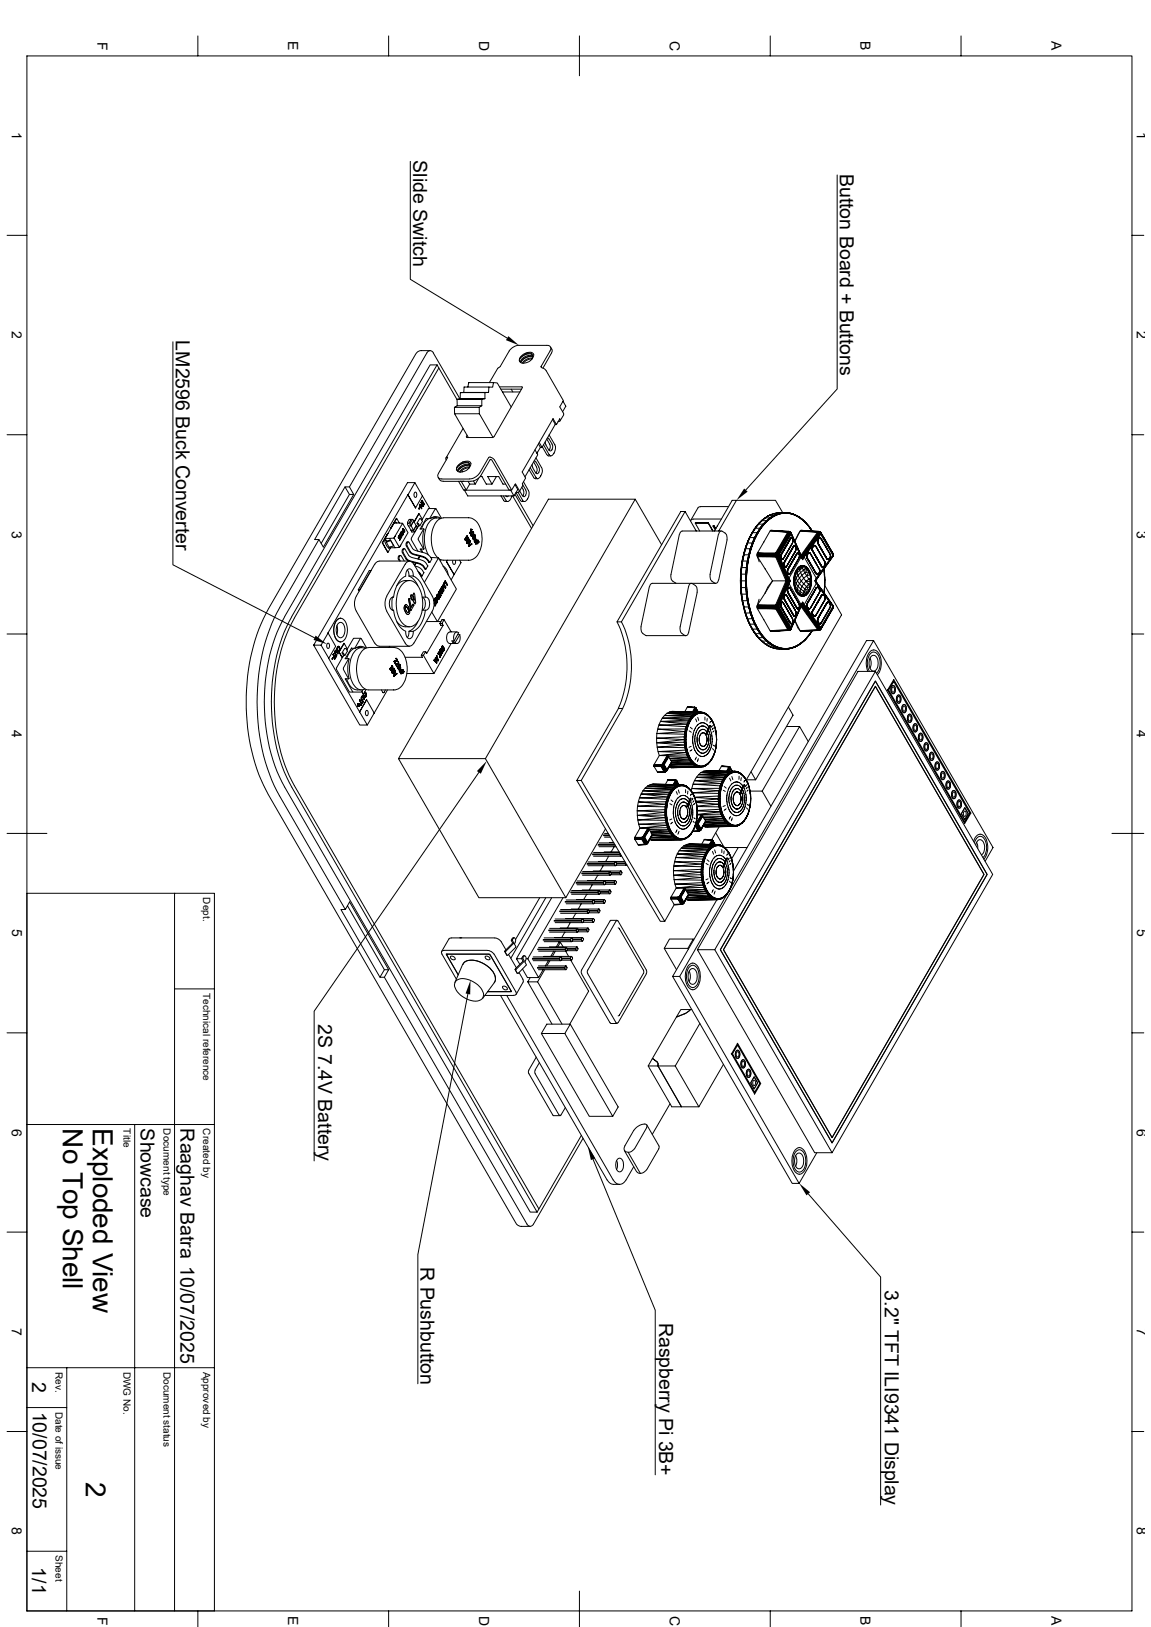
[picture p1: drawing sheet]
<svg xmlns="http://www.w3.org/2000/svg" width="297mm" height="420mm" viewBox="0 0 297 420" stroke-linecap="round" stroke-linejoin="round" font-family="sans-serif">
<defs><g id="words">
<g font-size="7.2">
<text x="16.2" y="291.3" transform="rotate(90 16.2 291.3)">No Top Shell</text>
<text x="23.9" y="291.3" transform="rotate(90 23.9 291.3)">Exploded View</text>
<text x="22.1" y="382.4" transform="rotate(90 22.1 382.4)">2</text>
</g>
<g font-size="5">
<text x="106.6" y="41.4" transform="rotate(90 106.6 41.4)">Slide Switch</text>
<text x="216.7" y="44.8" transform="rotate(90 216.7 44.8)">Button Board + Buttons</text>
<text x="45.3" y="87.8" transform="rotate(90 45.3 87.8)">LM2596 Buck Converter</text>
<text x="82.1" y="264.5" transform="rotate(90 82.1 264.5)">2S 7.4V Battery</text>
<text x="36.3" y="291.3" transform="rotate(90 36.3 291.3)">Showcase</text>
<text x="46.6" y="291.3" transform="rotate(90 46.6 291.3)">Raaghav Batra 10/07/2025</text>
<text x="108.5" y="327.1" transform="rotate(90 108.5 327.1)">R Pushbutton</text>
<text x="228.3" y="333.1" transform="rotate(90 228.3 333.1)">3.2&quot; TFT ILI9341 Display</text>
<text x="170.1" y="341.4" transform="rotate(90 170.1 341.4)">Raspberry Pi 3B+</text>
<text x="8.3" y="356.8" transform="rotate(90 8.3 356.8)">2</text>
<text x="8.5" y="364.4" transform="rotate(90 8.5 364.4)">10/07/2025</text>
<text x="8.3" y="404.6" transform="rotate(90 8.3 404.6)">1/1</text>
</g>
<g font-size="3.6">
<text x="25.1" y="10.8" transform="rotate(90 25.1 10.8)">F</text>
<text x="74.4" y="10.7" transform="rotate(90 74.4 10.7)">E</text>
<text x="123.6" y="10.5" transform="rotate(90 123.6 10.5)">D</text>
<text x="172.8" y="10.5" transform="rotate(90 172.8 10.5)">C</text>
<text x="222.1" y="10.7" transform="rotate(90 222.1 10.7)">B</text>
<text x="271.3" y="10.7" transform="rotate(90 271.3 10.7)">A</text>
<text x="3.1" y="34" transform="rotate(90 3.1 34)">1</text>
<text x="293.4" y="34" transform="rotate(90 293.4 34)">1</text>
<text x="3.1" y="85.5" transform="rotate(90 3.1 85.5)">2</text>
<text x="293.4" y="85.5" transform="rotate(90 293.4 85.5)">2</text>
<text x="3.1" y="136.9" transform="rotate(90 3.1 136.9)">3</text>
<text x="293.4" y="136.9" transform="rotate(90 293.4 136.9)">3</text>
<text x="3.1" y="188.4" transform="rotate(90 3.1 188.4)">4</text>
<text x="293.4" y="188.4" transform="rotate(90 293.4 188.4)">4</text>
<text x="3.1" y="239.9" transform="rotate(90 3.1 239.9)">5</text>
<text x="293.4" y="239.9" transform="rotate(90 293.4 239.9)">5</text>
<text x="3.1" y="291.3" transform="rotate(90 3.1 291.3)">6</text>
<text x="293.4" y="291.3" transform="rotate(90 293.4 291.3)">6</text>
<text x="3.1" y="342.8" transform="rotate(90 3.1 342.8)">7</text>
<text x="293.4" y="342.8" transform="rotate(90 293.4 342.8)">7</text>
<text x="3.1" y="394.3" transform="rotate(90 3.1 394.3)">8</text>
<text x="293.4" y="394.3" transform="rotate(90 293.4 394.3)">8</text>
<text x="25.1" y="417.3" transform="rotate(90 25.1 417.3)">F</text>
<text x="74.4" y="417.2" transform="rotate(90 74.4 417.2)">E</text>
<text x="123.6" y="417.1" transform="rotate(90 123.6 417.1)">D</text>
<text x="172.8" y="417.1" transform="rotate(90 172.8 417.1)">C</text>
<text x="222.1" y="417.2" transform="rotate(90 222.1 417.2)">B</text>
<text x="271.3" y="417.2" transform="rotate(90 271.3 417.2)">A</text>
</g>
<g font-size="2.6">
<text x="52.5" y="231.6" transform="rotate(90 52.5 231.6)">Dept.</text>
<text x="52.5" y="256.3" transform="rotate(90 52.5 256.3)">Technical reference</text>
<text x="31.9" y="291.3" transform="rotate(90 31.9 291.3)">Title</text>
<text x="42.2" y="291.3" transform="rotate(90 42.2 291.3)">Document type</text>
<text x="52.5" y="291.3" transform="rotate(90 52.5 291.3)">Created by</text>
<text x="14.4" y="354.1" transform="rotate(90 14.4 354.1)">Rev.</text>
<text x="31.9" y="354.1" transform="rotate(90 31.9 354.1)">DWG No.</text>
<text x="42.2" y="354.1" transform="rotate(90 42.2 354.1)">Document status</text>
<text x="52.5" y="354.1" transform="rotate(90 52.5 354.1)">Approved by</text>
<text x="14.4" y="364.4" transform="rotate(90 14.4 364.4)">Date of issue</text>
<text x="14.4" y="401.4" transform="rotate(90 14.4 401.4)">Sheet</text>
</g>
</g></defs>
<g fill="none" stroke="#000" stroke-width=".26">
<path d="M6.9 14.4h285.2v401.4h-285.2zM51.1 9.3v5.1M100.3 9.3v5.1M149.5 9.3v10.3M198.8 9.3v5.1M248 9.3v5.1M105.9 41.7v30.4l25 15.2M216 45.2v55.2l-23.6 26.1M1.8 60.7h5.1M292.1 60.7h3M44.6 88.2v57.6l36.6 18.8M111 90.5h-2.5l-.7 .3-.5 .6-38 65.8a52.8 52.8 0 0 0-4.7 35.3 43.9 43.9 0 0 0 4.7 12.6l63.8 110.6 .5 .6 .7 .3h2.5"/>
<path d="M111.8 91.1l6.9 11.8M111.8 91.1a.9 .9 0 0 0-.8-.6 .9 .9 0 0 0-.8 .6l-20 34.6M112.8 94.2h-1.8l-37.6 65M112.8 94.2l.4 .8-37.3 64.6M112.8 94.2l-37.5 65M113.2 95l4.7 8.2M126.2 99.9h-6.4l-.1 1.4h-.9l-.1 1.6-.8 .2 .1 1.6-.7 .5v1.6l3.6 6.1M126.3 98.8l2.1-3.7 .7-.5 2.3-4a3.3 3.3 0 0 1 2.5-1.4h7.2a.89 .89 0 0 1 .9 .4 .89 .89 0 0 1-.1 1l-2.3 4.2 1.3 .9 4.5 7.7-1 1.6 1 1.7v.4M127.3 98.8h-6.4l-.2 1.1M128.9 99.9h5.8l.1 .2-7.3 12.6-.4 .2M135.6 91.2a1.86 1.86 0 0 0-1.5 2.1l.2 .1M135.6 91.2a1.37 1.37 0 0 1 2.1 .4 2.47 2.47 0 0 1-3.5 1.9"/>
<path d="M135.6 91.2a1.14 1.14 0 0 1 1.3 0 1.14 1.14 0 0 1 .5 1.2l-.2 .4M136.5 91.3a3.6 3.6 0 0 0-2.3 1.3M136.9 92a3.6 3.6 0 0 0-2.4 1.3M137.2 91.3h.1M137.3 92.6a3.2 3.2 0 0 0-2.3 1.2M137.3 91.9h.1M137.4 92.5a2.87 2.87 0 0 0-2.7 1.2M137.4 91.7a2.31 2.31 0 0 0-3.4 1.4l.1 .2M137.5 92.1a2.58 2.58 0 0 0-3.1 1.5M137.5 91.9a2.43 2.43 0 0 0-3.2 1.6M142.1 89.6l.3 .6M142.4 90.1l.1 .5-.2 .6-2.2 3.8"/>
<path d="M1.8 112.2h5.1M115.1 118.7a.39 .39 0 0 1-.1-.5 .39 .39 0 0 1 .5-.1l-2.3 4.1a.88 .88 0 0 0-.1 1 .88 .88 0 0 0 .9 .4M117.3 105.2h6.4M117.3 106.8h6.4M117.9 103.1h6.4M118 104.7h6.3M118.7 102.9h6.4M118.8 101.3h6.3M119.3 119.3a1.86 1.86 0 0 0-1.4 2.1l.2 .1M119.5 110.6l-4.4 7.6M119.7 101.3h6.4M120.3 119.4a3.5 3.5 0 0 0-2.4 1.3"/>
<path d="M120.5 112.9h6.6M120.5 112.4l-.1 .3 .1 .2M120.9 119.4h.1M121.1 120h.1M121.2 119.8a2.34 2.34 0 0 0-3.4 1.4l.1 .2M121.5 119.7a2.47 2.47 0 0 1-3.5 1.9 2.52 2.52 0 0 1 3.2-1.5M121.5 119.7a1.46 1.46 0 0 0-2.2-.4 1.17 1.17 0 0 1 1.4 0 1.17 1.17 0 0 1 .5 1.2l-.3 .4M129.2 100.5h5.4M129.7 101.2h4.5M131.9 100.5l.4 .7M131.9 105.1l-3.6-6.3h-1l-.2 1.1h-.9l-.1 1.4h-1v1.6l-.8 .2v1.6l-.6 .5v1.6l3.5 6.1M137.3 119.9l.1 .7 .8 1.4 .4 .3 .5-.4"/>
<path d="M137.7 119.3h.1M137.7 119.3l.7 1.3a1.36 1.36 0 0 1-.1 1.5M137.8 119l.5 .3M138 116.1l.8 1.3-3.3 5.7M138.3 119.3l.8 1.3M138.3 118.2l1.4 2.5a2.23 2.23 0 0 1-1 2.9l-.4-.4-1.5-2.5M139.1 114.2l.8 1.3h-.5l-.5-.9M139.4 115.5l-.8 1.6 .1-.4M140 115.4l1.3 2.2 .9 .1M140.7 114l.2 .9M140.8 114.8l.8 1.4M141.1 113.3h.1"/>
<path d="M141.1 113.3l.8 1.4M141.2 113.1l.4 .1 .9 1.5M141.7 112.3l1.5 2.5a2.35 2.35 0 0 1-1.1 2.9l-.4-.4-1.4-2.5M141.7 116.2l.3 .2 .4-.2M141.7 116.2h.1M141.8 114.6l.2 .5-.2 .9M141.9 116l-.1 .2M142.5 114.6l.1 .5-.1 .9M142.5 116l-.1 .2M142.6 108.3l.7 1.2-3.4 6M143.3 109.6h.3l-.9-1.5-8 13.7 .9 1.6-.8 1.5v.4M144 108.8a.43 .43 0 0 0 .5-.2 .43 .43 0 0 0-.1-.5l-.8 1.5"/>
<path d="M145.3 103.6l.7 1.3-.8 1.4M145.5 107.1l-1 1.5M292.1 112.2h3M82.3 139.3l-10.2 17.6M89 125.7l-7.8 13.6h1.1l1.1 1.9 7.9-13.6M89 125.7h1.2l1.1 1.9h-1.1zM90.2 127.6l-7.3 12.7M99.4 139l.4 .7-.4-.2M99.4 139.5h.1M99.4 139.5l-.1 .4 .2 .5 .8 1.1M99.9 139.9l-.2 .1 .7 1.3 .3-.1M100 139.7l-.3 .3"/>
<path d="M100.4 139.5l-.5 .2M100.5 139.5h-.1M100.5 139.5h.3l.8 1.3-.3 .2M100.5 139.6l-.6 .2M100.5 139l1.4 2.4h-1.1M100.8 139.5l-.3 .2M102.1 134.8h.1M102.1 134.8l-.1 .2M102.2 134.8l.2 .2M102.4 133.8l-1.5 2.5M103 138.3l-.2 .5 .2 .2M103 138.3l-.1 .5a.29 .29 0 0 1 .4-.1 .29 .29 0 0 1 .1 .4l-.3 .3"/>
<path d="M103 138.3l-.2 .3a.29 .29 0 0 0 .1 .4 .29 .29 0 0 0 .4-.1l-.1 .3M103 135l-.7-1.2-1.4 2.4M103.2 138.9l-.1 .5M103.3 139.2l-.1 .2M103.3 138.7l-.3 .1M103.3 137.7l-.2 .3 .2 .5-.2-.5M103.3 137.7l-.1 .3 .1 .3 .1-.2a.4 .4 0 0 1 .4 .3 .4 .4 0 0 1-.3 .5M103.3 137.7l-.2 .3M103.3 138.5l.2-.2 .1 .1-.2 .3M103.5 138.7v.2M103.5 138.2v.7M103.5 137.6l.2-.2-.1 .4"/>
<path d="M103.5 138l-.2 .3M103.7 137.3v.5M103.7 137.8h.1M103.7 137.8l.1-.1 .2 .1-.2 .3M103.7 137.2l-.2 .3 .2-.3 .1 .4M103.8 137.6l.1-.1 .2 .2-.3 .5M103.8 137.6h.1M103.8 138.1v.1M103.9 135.1l1.4 2.4-2.2 3.8-1.4-2.4zM103.9 137.7l-.1 .5M103.9 135.1l-2.2-.1-2.3 4 2.3-.1M103.9 136.6h.1"/>
<path d="M103.9 137.5h-.1M104 136.6l.1 .8M104 136.4l.1 1M104 136.4l.5 .8-.4 .2M104 136.4v.2M104 136.4h.1M104.1 136.7l.2 .4-.2 .2zM104.1 137.4v.1M104.1 136.8l.2 .3-.2 .2M104.1 137.4h.1M104.1 137.5h.1M104.3 137.2l.1 .1"/>
<path d="M104.4 136.8l-.1 .1M105.2 140l-.2 .2M105.2 135.2l.2 .6h.6M105.2 135.1v.1M105.2 134.8v.3M105.3 127.7l1.9 3.4 1.8-3.1M105.4 139.9a.64 .64 0 0 0-.6 .3 .64 .64 0 0 0 0 .7l1 1.7a8.4 8.4 0 0 0 3.5 1.3l.8 .4 .6 .9h.2l.5-.9a3.2 3.2 0 0 0-2.3-1.7l-2.3-.7-1.3-1.9h-.3M105.4 135.8l.6 1.1h.7l-.7-1.2 .7-1.2 .7 1.2-.7 1.2h-.7l.3 .4h.7M105.5 134.2l-.3 .6M105.6 134.1v.1M105.7 134.1l.3 .1-.5 .8-.3 .1M105.8 135.2v.1"/>
<path d="M106.1 139.3l1.8 3M106.2 139v.3M106.5 134.1h-.7M106.5 134.1l-.7 1.1M106.6 134.1l.2 .4-.8 1.3-.2-.5M106.8 134.7l1.3-2.1-1.2 2.2M107 127.1a.59 .59 0 0 1 .6 .4 .59 .59 0 0 1-.1 .6l-.1 .2a.63 .63 0 0 1-.7-.4 .63 .63 0 0 1 .3-.8zM107.1 124.6l-1.9 3.1M107.3 131.1l-2.1-3.4-20.6 35.7M107.4 135.6h.1M107.6 135h.2M107.7 136l-.3-.4-.7 1.3 .3 .4"/>
<path d="M107.7 136.1v.1M107.7 136.2v.1M107.7 136.2l-.6 1.1M107.8 135.1l.1 .1M108 135.7l-1.9 3.2M108 135.7l-.3 .6M108 135.2l.3 .5M108.3 130.9l-.1 .5M108.3 130.2l-.1 .2 .6 .9M108.3 130.2l.7 .2M108.5 130.4l.7 .3M108.6 134l-.3-.1-.7 1.1 .4 .7"/>
<path d="M108.7 134l.3 .6-.7 1.1h-.3M108.7 129.5l-.1 .2 .5 .8M108.7 129.5l.6 1-.1 .2M108.7 129.5l-.1 .2 .4 .7M108.9 129.2l.6 .9-.1 .2-.6-1zM109 129.2l-.2 .1 .6 1M109 128l-1.9-3.4h-1.9l-24.3 41.9M109 128l1.9 3.3M109.2 130.7l-.7-.3 .3 .9M109.3 136.6h.1a12.1 12.1 0 0 0-.1 5.1l-1.4-2.5zM110.5 131.4l-1.7 2.9 .2-.3-.9-1.4M110.6 131.3l-.1 .1"/>
<path d="M110.6 131.3h1.8M110.6 133.9a4.2 4.2 0 0 0-1.8 2.7M111 133.9l-1-.1-1.6 2.8 .9-.1M112 133.4l.6 .3h-1.3M112.3 131.4l-1.3 2.5M112.4 131.4h.1M112.5 131.4l1.4 2.3M113.1 123.2l.3 .6M113.5 123.8l.3 .3 .6 .1M113.5 133.9a2.4 2.4 0 0 0-3.1 1.4 8.7 8.7 0 0 0 .1 7.9M113.7 133.8a2.12 2.12 0 0 0-2.7 .1M114 123.7h7.2"/>
<path d="M114.3 124.2h7.2M118.3 124.2l1.3 2.3h.7l.9-1.5M118.4 120.2h.1M118.7 124.2h1M118.8 120.9h.1M119 124.3l1.3 2.2M119.2 121.5l.2 .3M119.9 126.5h-.1M120 139.1l.1 .3 .2 .2M120.4 138.9l-.1 .5h-.2l-.1-.3M120.5 138.3l-.3 .4 .2 .4-.2 .3M120.5 138.3l.2 .6-.2-.4-.1 .3a.42 .42 0 0 1 .1 .4 .42 .42 0 0 1-.4 .3l-.1-.4"/>
<path d="M120.5 138.3l-.3 .4 .1 .2M120.6 139.4l.3-.3a.65 .65 0 0 1 .2 .7 .65 .65 0 0 1-.5 .5l-.1-.1M120.6 139.4l-.1 .8M120.6 139.4h.1M120.7 120.1a3.8 3.8 0 0 0-2.4 1.3M120.8 124.2l.4 .8M120.9 139.3l.2 .2-.5 .7-.1-.2zM120.9 139.1a.71 .71 0 0 0-.2 1.2M120.9 139.3l.1 .4-.4 .5M120.9 139.1h.1M121.1 120.7a3 3 0 0 0-2.3 1.2M121.2 120.6a2.87 2.87 0 0 0-2.7 1.2"/>
<path d="M121.2 137.6v.1M121.2 125h1.4M121.2 120.2a2.52 2.52 0 0 0-3 1.5M121.3 139.6l-.3 1.5M121.5 136.6l.2 .2-.5 .9M121.5 136.6l.3 .1-.6 1M121.5 136.6l.2 .2-.5 .8M121.5 124.2a3.3 3.3 0 0 0 2.6-1.4l2.6-4.2 .2 .1 4.5 7.8h.6l1-1.6 1 1.8v.2l-.3 .2 1.2 2.1a.7 .7 0 0 0 .7 .2 .7 .7 0 0 0 .5-.6 2.35 2.35 0 0 0 .3-2.2l-1.3-2.2M121.6 138.3h.1M121.7 137.5l.2-.2a.56 .56 0 0 1 .3 .7 .56 .56 0 0 1-.6 .3M121.7 137.5l-.1 .8M121.7 137.5h.1"/>
<path d="M121.9 137.5l.1-.1 .2 .2-.4 .7-.2-.4zM122 139.1h.1M122 137.2a.77 .77 0 0 0-.2 1.3M122 137.4l.1 .4-.3 .5M122.1 138.3l.2-.3a.65 .65 0 0 1 .3 .7 .65 .65 0 0 1-.5 .5l-.1-.1M122.1 138.3l-.1 .8M122.1 138.3h.1M122.2 139.2h.1M122.3 138.2l.3 .1-.4 .8-.2-.2zM122.4 138a.8 .8 0 0 0-.2 1.2M122.4 138h.1M122.5 138.1l.1 .4-.4 .6"/>
<path d="M122.6 139.9v.2M122.7 138.9l-.3 .5v.4l.3 .1M122.7 138.9l-.1 .9 .4-.5M122.7 138.9l-.3 .6v.3l.2 .1M123 139.3l-.4 .5M123 139.3l-.4 .8M123.3 139.4l-.5 1.1M123.3 139.4l.2 .6M123.3 139.6l.2 .4M123.5 123.4l-.9 1.6-.4-.8M123.6 140l-.2-.4-.3 .3 .3 .4-.3-.3-.2 .5M123.7 122.2a3.3 3.3 0 0 1-2.5 1.4"/>
<path d="M123.7 122.2l2.4-4a1.17 1.17 0 0 1 1.5 .5l4.4 7.8M123.9 123h.5l1.1 2h1.5M128.1 123l-1.1 2-1.1-2h2.8l1.1 2h.7M129.3 128l.9 1.4 .8 .1M130.5 128l.4 .2 .3-.2M130.6 128v.1M132.1 128a1.39 1.39 0 0 1-1.3 1.4l-.9-1.4M132.3 128l4.9 8.4M132.9 127.6l4.6 8.1M132.9 125.1l.7 1.3-1 1.6h-11.9l-.9-1.5h12l.8 1.5M133.2 127.2l1.3 2.2 .8 .1M133.7 127.1l-.6 .1"/>
<path d="M134.1 126.7l.7 1.2M134.7 125.8l.4 .7M134.9 125.4l-.9 1.6M134.9 125.2l.8 1.3M135 126.4l.2 .5-.2 .9M135.1 127.8l-.1 .1M135.6 128l-.4 .2-.3-.1M135.6 126.4l.2 1-.2 .5M136.5 121.2l1.3 2.2 .9 .2M139 120.6l.2 .4-.2 .9M163.9 128.9l6.8 11.7M175.3 138l-2.2 10.3a1.81 1.81 0 0 0 .5 1.7l.9 .5"/>
<path d="M175.7 132h1.1l-16.4 28.5h-1.2zM176.8 132l2.9 5.1M178.9 134l-.5 .2-.2 .3M178.9 134h7.2M180.6 137.1l-1.2-2.1h3.4l1.1 2.1M180.7 130.8h7.3M180.8 130.8l-.7 .3-1.8 3.2M182.8 135l1.2 2.1M182.8 135h-3.4M184 135.8l.2-.1 .4 .6M184.2 135.8l.3 .6 .3-.1M184.2 135.7l-.2 .1 .5 .9"/>
<path d="M184.4 137.1l4.5-7.9h1.1l-4.5 7.9M184.5 136.4h.2M185.1 135.7v.1M186.1 137.1h-10l-.5 .2-.3 .7M187.1 137.6a1.81 1.81 0 0 1 .5 1.8l-2.1 10.3M187.2 137.6l-.8-.4a.73 .73 0 0 0-1 .8l-2.2 10.3M190 129.2h10.1l1.9 3.1M193 139.7l-.8 2.3-.6 2.8v-.3M193.5 138.8l-.6 1.4zM193.5 138.8h1.2l-.6 1.4M194.1 137.5l-.5 1M194.1 137.5l-1 2.1"/>
<path d="M194.1 137.5l-1.4 3.3M194.2 140l-.2 .8M194.3 140l-.3 .8M194.4 140l-.3 .4M194.4 139.6l-.1 .4M194.4 139.6l-.3 .6 .1-.2M194.4 139.6h.1M194.4 139.6l-.1 .4 .2-.4M194.4 139.6l.2-.4-.1 .4M194.5 139.7l-.1 .3M194.5 139.7l-.3 .7M194.6 139.2l-.2 .4z"/>
<path d="M194.6 139.2h.1M194.6 136.6l-.5 .9 .5-.9M194.7 139.3l.2-.4-.4 .7M194.7 138.9h.1M194.7 136.6l-1.1 1.9M194.7 138.9l-.1 .3M194.8 138.9l-.2 .3zM194.9 138.9l-.4 .8M194.9 138.5l-.2 .4M194.9 138.5l.2-.3-.2 .3M194.9 138.5l-.5 1.1M194.9 138.5h.1"/>
<path d="M194.9 136.4l-.2 .2M194.9 138.5l-.1 .4 .1-.3M194.9 136.4h1.2l-.7 1.1 .4-.6M194.9 136.4l-.7 1.1 .5-.9M195 138.6l-.4 .7zM195.1 138.2l-.4 .6 .7-1.3h-1.2l-.7 1.3 .1-.3M195.1 138.2h.1M195.1 138.2l-.2 .4M195.2 138.3l-.3 .6zM195.2 137.8l-.1 .4zM195.3 137.8l-.4 .8M195.3 135.7l.4-.4-.8 1.1z"/>
<path d="M195.3 135.7l-.7 .9M195.5 137.5l-.4 .7M195.6 137.6l-.4 .7zM195.6 137.2l-.2 .3zM195.7 137.2l-.6 1M195.7 137.2l-.3 .7M195.7 137.2l-.1 .4zM195.7 135.3h1.2l-.7 1M195.8 136.9l-.2 .3zM195.8 136.9l.2-.3-.3 .6M195.8 136.9h.1M195.9 136.9l-.2 .3"/>
<path d="M195.9 135l-.7 .8M196 136.9l-1 1.7 .3-.7M196 136.9l.6-.8-1.3 1.8M196 135l.6-.7-2 2.3M196 135l-1.4 1.6M196 135l.6-.6-.9 .9zM196.1 136.6l-.2 .3zM196.2 136.3l-.4 .6M196.3 136.3l-.3 .3zM196.3 136.4l-.6 .8 .3-.3M196.3 136.4l-.2 .3zM196.4 136h.1"/>
<path d="M196.4 136l-.1 .3M196.5 136l-1.5 2.6M196.5 136l-.2 .3M196.6 134.4h1.2l-.9 .9M196.6 135.7l-.5 .7zM196.7 135.7l-.2 .3M196.7 135.7l-.7 1.2M196.8 135.8l-.2 .3zM196.8 135.8l-.2 .3M196.9 135.5l-.2 .2M196.9 135.5l-.4 .5 .2-.3M197 135.5l-.2 .3z"/>
<path d="M197 135.6l.1-.2-.3 .4zM197.2 135.2l-.3 .3M197.2 135.3l-.2 .2zM197.3 135l-.4 .5M197.3 135l-.7 .7M197.4 135l-.2 .2M197.4 133.7l-1.4 1.3M197.4 135l-.3 .2zM197.4 133.7l-.7 .6M197.4 135l-.4 .6M197.4 135l.3-.2-.5 .4M197.4 135l-.2 .3"/>
<path d="M197.5 133.7h1.2l-.5 .4M197.5 134.7l-.2 .3zM197.6 134.7l-.2 .3M197.6 134.7l.3-.2-.2 .2M197.6 134.7l-.2 .3 .3-.3M197.6 134.7l.2-.3-.5 .6M197.8 134.4l.2-.1zM197.9 134.6l-.2 .2M198 134.3l.3-.2zM198 134.3l-.2 .2 .3-.2M198 134.3l-.2 .2M198.1 134.3l-.2 .3 .5-.4-.3 .2"/>
<path d="M198.1 133.2l-.7 .5M198.2 133.2l-.7 .5 1.9-1-1.3 .5-1.5 1.2 .9-.7M198.2 134.1l-.4 .3M198.3 134.1l.2-.2-.5 .4M198.3 134.1l-.3 .2M198.4 134.2l.4-.4zM198.4 133.1h1.2M198.5 133.9l-.2 .2M198.5 133.9h.1M198.6 133.9l-.5 .4M198.7 137.1l4.6 .3M198.8 137l2.3 .1z"/>
<path d="M198.8 133.7l.3-.1-.5 .4M198.8 133.7l-.2 .2M198.8 133.7l-.6 .4M198.8 136.9l2.4 .2zM198.9 136.9l2.4 .1zM199 133.5l-.2 .2M199.2 133.4l-.5 .3 .6-.3M199.3 133.4l-.3 .1M199.3 133.4l.2-.2-.5 .3M199.3 133.4l-.2 .2 .2-.1M199.3 133.5l-.5 .3 .3-.2M199.4 132.7l1-.3z"/>
<path d="M199.4 132.7h1.2M199.5 133.2l-.2 .2M199.5 133.2l-.3 .1M199.5 133.2h.1M199.6 133.3l.3-.1zM199.6 133.3l-.3 .2M199.6 133.1l-.4 .3M199.8 133.1h.1M199.8 133.1l.2-.1zM199.8 133.1l-.3 .1M199.8 133.1l.3-.1zM199.8 133.1l-.8 .4 .3-.1"/>
<path d="M199.8 133.1l-.5 .3M199.9 133.2l.2-.1-.8 .4M200.3 132.8l-.5 .3M200.3 132.9l.3-.1zM200.3 132.9l-.5 .2M200.4 132.9l-.3 .2M200.4 132.4l1-.1zM200.4 132.9l.3-.1zM200.4 132.4h1.2M200.5 132.8l-.2 .1M200.5 132.8h-.2M200.6 132.8l.2-.1z"/>
<path d="M200.6 132.8l-.3 .1M200.8 132.7l.3-.1zM201 132.5l-1.4 .6M201 132.6l-.2 .1M201 132.5l-.4 .3M201 132.6l.3-.1zM201 132.6l.3-.1-.2 .1M201.1 132.7l-.5 .1M201.1 132.7h-.3M201.1 132.7l-.2 .1M201.2 137.1l2.3 .1M201.3 137l2.2 .2"/>
<path d="M201.3 132.5l.5-.1zM201.4 132.5h.2zM201.4 132.3l1.8 .1M201.4 132.5l-.8 .3M201.6 132.5h-.3M201.6 132.5l-.8 .2M201.6 132.5h.3zM201.6 132.5h1.1zM201.8 132.4l-.2 .1M201.8 132.4h.3zM202.1 132.4h1.4M202.1 132.4l-.2 .1h.3"/>
<path d="M202.1 132.4h.3l-.2 .1M202.1 132.4h.3h-.3M202.1 132.4h-.3M202.4 132.4h.2M202.4 132.4h.5M202.4 132.4l.8 .1h-.2M202.6 132.3h.3zM202.7 132.5h-.8M202.7 132.5h.3zM202.7 132.4h.8M202.7 132.4l-.3 .1M202.9 132.3l.3 .1z"/>
<path d="M202.9 132.4h-1.1M203.2 132.4h.2M203.2 132.4h.3zM203.2 132.4h-.3l.3 .1M203.2 132.4l.3 .1M203.2 132.5h.6M203.2 132.5h.3M203.2 132.5h.5M203.3 137.4l-4.6-.3-3.2 5.6h4.7M203.3 137.4l-3.1 5.3M203.4 137.2l-2.3-.1 2.2 .3M203.4 137.2l-.1 .2"/>
<path d="M203.4 137.2l.5 .1 .1 .5M203.4 137.3l.2 .1M203.4 137.3h.4M203.4 132.4l.3 .1zM203.4 137.4h.1l-3.1 5.4h-.1zM203.5 132.4l.3 .1M203.5 139.9l-.5 .8M203.5 132.5h.3zM203.5 137.2l.7 .5M203.5 137.2h.2M203.6 137.3h-.2h.4M203.6 137.3l.2 .3-3.1 5.4-.5-.2"/>
<path d="M203.6 137.4l.1 .1-3.1 5.4-.4-.2M203.6 139.6l-.6 1.1M203.6 139.6l.2-.2-.2 .2M203.6 139.7l-1.9 3.3M203.6 137.2l.6 .5-.1-.2M203.6 139.6l-.1 .3 .1-.2M203.6 139.7l-.6 1M203.7 132.5h.3M203.7 132.5h.5M203.7 132.5l.3 .1M203.8 137.3l.2 .5M203.8 137.3l.2 .4-3.2 5.4-.7-.2"/>
<path d="M203.8 132.5l.2 .1M203.8 132.5h.2M203.9 139.1l-.1 .3zM203.9 137.3l.2 .2M204 139.1l-2.3 3.9M204 139.1v-.1l-.4 .7M204 139h.1M204 132.5h.1M204 132.5l.5 .2M204 132.6l.6 .1M204 139l-.1 .1M204 132.6l.3 .1z"/>
<path d="M204 132.5l.3 .1M204 132.5l.2 .1M204 137.8l2.7 6M204 137.8l-3 5.4M204.1 138.9l-.1 .1M204.1 138.9h.2M204.1 138.9l-.1 .2M204.1 138.9l.3 .1M204.1 137.5l2.7 6.1-1.7-3.9M204.2 138.9l-.3 .2-2.3 3.9M204.2 138.9h.1M204.2 138.9h-.1"/>
<path d="M204.2 138.9l.2 .1M204.2 132.6l.3 .1M204.3 138.9h.1M204.3 132.6l.2 .1M204.3 132.6l.7 .2M204.3 132.7l.4 .1-.4-.1h.3M204.3 138.9l.2 .1M204.4 139l.1 .1M204.5 139.1l-.1 1.2M204.5 139.1h.1M204.5 139.1l.1 .4M204.5 132.7l.3 .1-.2-.1"/>
<path d="M204.5 132.7l.3 .1M204.6 139.9h.1M204.6 139.3h.1M204.6 132.8l.5 .1M204.6 139.5l-.1 .6-2.3 4M204.6 139.7h.1M204.6 139.5h.1M204.6 139.5v.2M204.6 139.7l-.1 .4M204.8 132.8h.2M204.8 132.8h.1M204.8 132.8l.3 .1z"/>
<path d="M204.8 132.8l.3 .1-.3-.1M205 132.8l.3 .2zM205 132.9l.3 .1M205 132.8h-.2l.2 .1M205.1 132.9l.5 .2M205.3 133h.1M205.3 133l.3 .1M205.3 133l.3 .1zM205.5 133.1l.3 .1M205.6 133.1l.7 .5M205.6 133.1l.2 .1M205.6 133.1l.2 .2-.2-.1"/>
<path d="M205.8 133.2l.2 .2M205.8 133.3l-.2-.2 .5 .3M205.8 133.2l1.5 1.1M205.8 133.3l.3 .1M205.8 133.3l-.1-.1 .4 .2M206 133.3l1.3 1M206.1 133.5l.5 .3zM206.1 133.4l.2 .2-.2-.2M206.1 133.4l1.2 .9M206.3 133.5l.8 .6M206.3 133.6l1.5 1.2M206.3 133.6l1.2 1"/>
<path d="M206.3 133.6l.2 .1M206.5 137.1l-1.4 2.6 1.4-2.7 4.5 .4zM206.5 133.7l.3 .2M206.6 136.9l2.2 .2zM206.6 136.9l2.3 .2zM206.7 136.9l2.3 .1zM206.8 133.9l.2 .2M206.8 134l.5 .4M207 134.1l.3 .2M207 134.1h.1M207.3 134.3l.2 .2zM207.3 134.3l.2 .2"/>
<path d="M207.3 134.3l.5 .4M207.3 134.4l.2 .2M207.5 134.5l.5 .5M207.5 134.5h.1M207.7 134.7l.5 .6-.2-.3M207.7 134.7l.2 .3M207.7 134.7l-.2-.2 .2 .2M207.8 134.7l.2 .3M208 135l.4 .5M208 135l.3 .4zM208.2 135.2l.2 .3zM208.2 135.3l.2 .2z"/>
<path d="M208.2 135.3l.5 .5M208.4 135.5l.3 .3M208.4 135.5l.2 .2M208.4 135.6l.3 .2M208.6 135.7l.4 .6zM208.7 135.8l.3 .6M208.9 136.1l.4 .5M209 137l2.3 .2-2.4-.1M209.3 136.7l-.3-.3 .5 .7M209.3 136.7l.2 .4M209.3 136.6l.2 .5M209.5 137.1a8.2 8.2 0 0 0-7.8-4.6 10.2 10.2 0 0 0-6.8 6.4 28.6 28.6 0 0 0-1.5 17.7"/>
<path d="M210.9 139.7v.2M210.9 139.7l.1 .4M210.9 139.9l2.4 4.3M210.9 139.5v.2M210.9 139.9l.1 .2M210.9 139.7l.1 .2M211 137.4l-4.3 5.9h.2l-.1 .3M211 139.5v.2M211 139.9v.2M211 139.5v.4M211 139.9h.1M211 139.7h.1"/>
<path d="M211 139.9l2.4 4.2M211 139.3v.2M211 139.3l-.1 .4M211 139.5h.1M211.1 139.3l-.1 .2M211.1 139.3l-.2 .2M211.1 139.1l-.1 .2M211.1 139.3h.1M211.2 139.1l-.2 .4M211.2 139.1l-.1 .2M211.2 137.3l.3 .2M211.2 137.3l.1 .1h-.1"/>
<path d="M211.2 137.3l-.2 .1 .2-.1M211.2 137.3l-.2 .1h.2M211.2 137.4l-4.3 5.9 .1 .1M211.2 137.3h.1M211.2 137.2l-2.4-.1 2.2 .3 .1-.2M211.2 139.1h.1M211.2 137.2h.3M211.2 139v.1M211.3 139l-.1 .1M211.3 139l-.2 .1M211.3 139l-.3 .5M211.3 137.2l-.1 .1"/>
<path d="M211.3 137.2h.2h-.2M211.3 139h.1M211.3 137.2l.2 .3M211.4 138.9l-.2 .1M211.4 137.2l.4 .2-.3-.1 .3 .4M211.4 137.2l-.2 .1M211.4 138.9l-.1 .1M211.5 138.9h.1M211.5 138.9l.4 .2M211.5 138.9l-.2 .1M211.5 137.2l.1 .1zM211.5 137.2l-.3 .1"/>
<path d="M211.5 137.5h-.2l-4.3 5.9 .2 .1-.1 .5-.1-.2M211.5 137.5l.1 .2-.1-.2-4.3 6 .1 .1M211.5 138.9h.2M211.5 138.9h-.1M211.6 138.9h.1M211.6 138.9h-.1M211.7 138.9l.1 .1M211.7 138.9l-.5 .1M211.7 138.9h.1M211.8 137.7l-.1-.3 .1 .4M211.8 137.7h-.2l-2.9 3.9-1.4 2 .1 .1M211.8 137.7v.1"/>
<path d="M211.8 139h.1M211.8 139l.1 .1M211.8 139l.7 1.2M211.8 137.5l3.2 5.5-.1 .6M211.8 137.8l3.2 5.6-4.3 5.9M211.8 137.8l-3 3.9-1.4 2 .1 .1M211.9 139.1l.2 .3zM211.9 139.1l2.3 3.9M72.1 156.9a53.2 53.2 0 0 0-4.8 34.9 44.9 44.9 0 0 0 4.8 13.6l17 29.4M73.4 159.2a48.2 48.2 0 0 0-4.5 30.6 40.3 40.3 0 0 0 4.5 13.4l63.4 109.7h1.8M75.3 159.2a48.2 48.2 0 0 0-4.6 30.6 40.3 40.3 0 0 0 4.6 13.4l63.3 109.7M75.9 159.6a47.5 47.5 0 0 0-3.8 33.3l1.4 4.5 1.1 2.8 1.3 2.6 63.2 109.3"/>
<path d="M87.9 159.6a2.97 2.97 0 0 0-1.8 3.6 2.4 2.4 0 0 0 1.8 2.5M87.9 159.6h.1M91.9 153.9a4.1 4.1 0 0 0 0 3.8M91.9 157.8l4.8 8.2M92.5 152.2l2.8-4.9h.5l-2.9 4.9h-.4l.2 .4M96.7 145.6l-4.8 8.3M97.8 144.9h-.4l-.7 .8M97.8 144.8h7.9M98.6 140.1l1.5-2.4-1.4 2.4M99.8 157.8l4.8 8.2M99.8 153.9a4.1 4.1 0 0 0 0 3.8M100.5 141.3l-.2 .2"/>
<path d="M100.7 141.2l.1 .2M100.8 141.4l-.8 1.2-1.4-2.5 1.5 2.5M101.3 141l-.6 .2M101.6 154.1h-.3l-.2 2.3 .2 1.1h.3M101.6 154.1a1.48 1.48 0 0 0-1.1 2.1l.3 .9 .3 .3 .5 .1M101.6 157.5a6.7 6.7 0 0 0 3.1 5.5 1.43 1.43 0 0 0 1.2 1.8l.6-.8 .1-1M102.8 144.4l.3 .4M102.8 143.7v.7M102.9 143.5l-.1 .2M103.1 141.3l-1.2 .1M103.3 143.4l-.3 .1M103.5 143.5a.47 .47 0 0 0-.6 .2 .47 .47 0 0 0 .1 .5l.3 .6"/>
<path d="M103.5 143.5l.8 1.3M103.8 142.6l1.1 1.8 .6 .4M103.8 141.9v.7M104 150.7a2.42 2.42 0 0 1 4.1 .9 9 9 0 0 1-.7 9.4 2.33 2.33 0 0 1-3.8-.4 8.7 8.7 0 0 1 .4-9.9zM104 142.6l1.3 2 2.3 .6a2.96 2.96 0 0 1 2.3 1.7M104.1 141.9v.7M104.1 141.6h.3M104.1 141.6l-.3 .3M104.1 141.8l-.1 .1M104.2 141.8h.3l1.1 1.8 .9 .4 1.6 .4a2.89 2.89 0 0 1 2.3 1.7l-.5 .8h-.2a2.63 2.63 0 0 0-2.2-1.5l-1.2-.3M104.4 156.3l.3-.2a1.59 1.59 0 0 1 .7 2.5 1.9 1.9 0 0 1-1-2.3zM104.4 156.3h.1"/>
<path d="M104.6 145.7a1.16 1.16 0 0 1 1.1-.8 1.16 1.16 0 0 1 1.1 .8M104.6 145.6l-4.8 8.3M104.7 156.6a1 1 0 0 1 .5 1.6l-.5-.8zM104.8 156.6a1.18 1.18 0 0 1 .5 1.5v.1M104.8 156.1a1.17 1.17 0 0 0-.2 1.9l.3 .5 .4 .1M105 140.9l1.3 1.9 2.3 .7a3.4 3.4 0 0 1 2.3 1.7M105.1 140.2v.7M105.1 147.1l.4 .7v.9M105.5 148.7l1.3 .9 1 1.6M105.5 148.7h1.1M105.7 154.5l-.3 .1 .6 2.9M105.7 149.9a3.1 3.1 0 0 0-3.3 1.3"/>
<path d="M105.7 154.5l.4 2.2 .5-.7 .2 .3-.7 1.2M105.9 153.9h.1M106 154.5h.1M106.1 153.5l-.2 .4 .4 .9M106.1 154.3h.1M106.1 153.5l.2 .5 .5-.9 .2 .4 .3 2-.2 .4-.8-1.3-.1 .2-.2-.3-.1-.6zM106.3 154.6l.8 1.3M106.6 148.7a1.43 1.43 0 0 0-1.1-1.8l-.7 .8-.1 1a6.5 6.5 0 0 0-3.1 5.4M106.6 148.7a6.5 6.5 0 0 1 3.2 5.4M106.8 153.8l.1 1.1-.4-.6zM106.8 153.8l.1 1.1M106.8 153.1l-.5 .8"/>
<path d="M106.8 145.6l4.7 8.3M106.8 153.1h.1M107.1 146.1a3 3 0 0 1 2.3 1.7l-.5 .9h-.2l-.6-.8M107.1 155.9h.1M107.2 145.3l-.3 .6M107.4 145.3l-.4 .7M107.8 147.5l1.1 1.2M108.2 143.6l-.4 .7M108.4 143.6l-.5 .7 .4-.7 .3 .1M108.5 143.6v.1M108.8 141.7l.3 .9M109 154.1h.8"/>
<path d="M109 157.5h.8M109 154.2a2.1 2.1 0 0 1 0 3.3M109.3 141.7h-.9l.5 .8M109.5 150.3l3.7-6.3 4.6 8.1-4.9 8.3M109.8 157.5a6.5 6.5 0 0 1-3.2 5.4M109.8 154.1a1.48 1.48 0 0 1 1 2.1l-.3 .9-.3 .3-.4 .1M111.1 143.9l2.1 .1M111.4 158l1.5 2.4M111.5 157.8l-4.7 8.2M111.5 153.9a4.1 4.1 0 0 1 0 3.8M112 155.9h.4l-.3 .4M112.1 154.9l-.1 .3"/>
<path d="M112.1 154.9l-.2 .1M112.1 154.9l-.2 .2M112.2 156.3v.1M112.3 155.7l.1 .2-.3 .4 .1 .1M112.3 154.4l.1-.1a.84 .84 0 0 1 .3 1.4v-.3M112.3 154.4v.7M112.3 155.1h.1M112.3 154.4h.1M112.4 155.5l-.4 .2 .1-.1a.43 .43 0 0 1 .5 .3 .43 .43 0 0 1-.3 .5M112.4 154.5l.2 .3-.1 .2zM112.4 154.5l.2 .3-.1 .2M112.5 154.3a.51 .51 0 0 0-.3 .5 .51 .51 0 0 0 .3 .4"/>
<path d="M112.6 155.5h.1M112.7 154.8v.9M112.7 154.8l-.1 .4-.3-.1M112.7 154.8v.6M112.7 154.8h.1M112.7 155.7h.1M112.7 155.4h.1M112.8 153.6l.1-.2v.9M112.8 153.6l-.1 .5 .2 .4M112.8 153.6h.1M112.9 154.5h.1M112.9 154.3h.1"/>
<path d="M112.9 153.4a.82 .82 0 0 0 .3 1.4M112.9 154h.1M113 154l.1-.1a.4 .4 0 0 1 .3 .4 .4 .4 0 0 1-.4 .4l-.1-.2M113 154l-.1 .3M113 144a7.7 7.7 0 0 1 .2-9.9l1.2-.5h6.5a3.9 3.9 0 0 1 3.3 3.5 7.1 7.1 0 0 1-1.8 7l-1.1 .5h-6.9l-1.2-.4M113.1 154.1l.2 .2-.1 .3M113.2 153.9l-.3 .4M113.2 153.5l.2 .1M113.2 153.5l.2 .1 .2-.2 .1 .3-.1 .4M113.4 152.7l-.3 .5 .1 .3M113.4 152.7l-.2 .5 .1 .2 .2-.1M113.5 144.4h-.1"/>
<path d="M113.5 152.6l.3-.8 .2 1.2 .2-.4M113.6 153.1l-.2 .3M113.6 153.4v.7M113.6 153.1l.3 .6-.3 .4M113.6 153.1l-.1 .2M113.8 152.1v.8l.2 .3M113.8 152.1v.1a.63 .63 0 0 0 .3 1l.1-.6M113.8 144.5l-.2 .4M113.8 152.1l-.3 .5M113.8 151.8l-.3 .8M114 151.5l-.1 .1 .6 1M114 153.2h.1"/>
<path d="M114.2 152.6l-.2 .4M114.3 151l.2 1.2M114.3 151l.6 .5M114.3 151l.2 1.3-.5-.8M114.3 146.1a2.62 2.62 0 0 1 1.4 2.3M114.3 151.3l.6 .5M114.5 150.6l-.1 .1 .5 .8-.5-.8zM114.5 150.6l.6 1-.2 .2M114.6 160h-.6l-.5 1 .2 .4h.6M114.9 149.9l-.2 .7M114.9 150.2l.5 .8zM114.9 150.2l-.2 .4"/>
<path d="M114.9 149.9l.6 1-.1 .1M114.9 151.8l-.6-.5 .3 1.1-.1 .2M115.2 144.9h.1M116.9 144.7l-.1 .6 .4 .4 .3-.4v-.6M118.6 144.6l.4 .6-1.8 3.1-2-3.4 .2-.3-.2 .3 2 3.4-.8 1.4M120.5 140.2h.1M121.7 140.3l-.6 .6 .2-1.3-.3 1.5M121.7 140.3l-.6 .6M121.7 140.3l.1 .2-.8 .6M167.6 151.5l-2.2 10.3a1.81 1.81 0 0 0 .5 1.7M178.4 150.6h-10.1l-.4 .2-.3 .7M178.6 150.6h6.1"/>
<path d="M178.6 150.7a.73 .73 0 0 0-.9 .8l-2.2 10.3a1.81 1.81 0 0 0 .5 1.7l.7 .5M178.7 150.7l.7 .4a1.81 1.81 0 0 1 .5 1.8M179.9 152.9l-2.2 10.3a.73 .73 0 0 1-1 .8M183.3 148.3a1.81 1.81 0 0 0 .4 1.7M185.4 149.7a.73 .73 0 0 1-1 .8l-.7-.5M191.1 149.9v1.4M191.1 148.6l.1 2.7M191.1 151.3l.1 1.4M191.1 151.3l.3 2.8-.2-1.4M191.1 151.3v-1.4l.1 2.8M191.1 151.3l.2 1.4M191.2 147.2l-.1 2.7"/>
<path d="M191.2 152.7l.4 2.7M191.2 152.7l.2 1.4M191.3 151.7l.1 1.7zM191.3 151.7h1.2l.1 1.7M191.3 148.2h1.2v2.7M191.3 154l.3 1.4M191.3 145.9l-.2 4M191.4 153.4l.2 1.7zM191.4 153.4h1.2l.3 1.5M191.4 146.5h1.2l-.1 2.5v-.5M191.4 154.1l.2 1.3M191.4 154.1l.5 2.6"/>
<path d="M191.6 155.4l.3 1.2zM191.6 144.6l-.5 4 .2 3.1-.1-1.8h1.2l.1 1.8v-.8M191.6 155.1v.3M191.6 155.1h1.3l.6 2.4M191.6 144.8h1.3l-.3 1.7M191.6 155.1l.4 1.6-.4-1.3M191.6 155.4l.3 1.3M191.9 156.6l.3 1.3M191.9 156.6v.1M191.9 143.3l-.6 2.5-.1 4.1v-1.4M191.9 156.7l.4 1.2zM191.9 156.7l.4 1.2"/>
<path d="M192.2 157.9l.8 2.3 1.1 2.2h1.3l.7 1.2-.3-.6M192.2 142l-.6 2.5-.3 3.7v-1M192.2 157.9l.9 2.4M192.2 157.9l1.4 3.5M192.3 157.9l.4 1.2M192.3 141.9l1.2-3.3-.9 2.2-.7 2.4h1.3l-.5 2.6M192.4 141.6l-.4 1.6zM192.4 158.2l.5 1.5zM192.4 158.2h1.2l.5 1.5M192.4 141.6h1.2l-.4 1.6 .3-.8M192.4 149.5l.1 .4M192.5 149v.5"/>
<path d="M192.5 149.5v.4M192.5 150.4v.9M192.5 151.3v.5zM192.5 149l-.1 .9v-.4M192.5 148.5l-.1 1M192.5 150.4l.1 1.4M192.5 150.4l.1 .9M192.5 151.3l.1 .5M192.5 150.9v.4M192.5 150.4v.5M192.5 152.2l.1 .5zM192.5 148.1v.5"/>
<path d="M192.5 149.9v.5M192.5 159.1l1.6 3.3 .8 1.2-.2-.3M192.5 148.1v.4M192.5 140.8l-.6 2.5-.5 3.2v-.7M192.6 150.4v1.4M192.6 149v.9M192.6 149.9v-.9v1.4M192.6 150.4l.1 1.8M192.6 148.1v.5M192.6 152.7l-.1-1 .2 1M192.6 149.9v.5M192.6 152.7l.1 .5"/>
<path d="M192.6 152.7v.7v-.2M192.6 147.2l-.1 1zM192.6 151.8v.4zM192.6 151.3l.1 .5-.1-.9 .1 1.3M192.6 153.2l.1 .9M192.6 147.7v.4M192.6 147.2l.1-.5-.1 1.4M192.6 149.9v1zM192.7 152.2v.5zM192.7 151.8v1.4M192.7 147.7l-.1 .9 .1-.5M192.7 147.2l-.2 .9"/>
<path d="M192.7 147.7l-.1 1.3-.1-.4M192.7 153.2l.1 .9M192.7 152.2v.5M192.7 146.7l-.1 1.9M192.7 146.7l-.1 .5M192.7 147.7l-.1 2.2v-.4M192.7 152.7v.4M192.7 153.6l.1 .5M192.7 154.1l.2 1zM192.7 153.2l.1 .4zM192.7 147.2v.5M192.7 146.8l-.1 1.8"/>
<path d="M192.7 145.8v.9M192.7 145.8l-.1 1.4M192.7 152.7l.1 .4M192.7 152.7l.1 .9-.1-.5M192.8 146.3l-.1 1.4M192.8 153.6l.1 .9M192.8 154.1l.1 .4M192.8 145.4l-.1 .4zM192.8 146.3l-.2 2.3M192.8 146.8l-.1 .4M192.8 153.6l.1 .5M192.8 154.5l.1 .4z"/>
<path d="M192.8 145.8l-.1 .5M192.8 153.4l.1 .7zM192.8 146.3l-.1 .5M192.8 153.6l.3 1.8M192.9 145.4l-.1 .9M192.9 145.9l-.1 .7v-.3M192.9 145.9l-.2 1.3M192.9 144.8l-.1 .6zM192.9 154.5l.1 .4M192.9 145.9l-.1 .4M192.9 154.9l.1 .9M192.9 140.2l-.5 1.4z"/>
<path d="M192.9 159.7l.6 1.4zM192.9 154.9l.1 .5zM192.9 159.7h1.2l.6 1.4-.1-.4M192.9 140.2h1.2l-.6 2.2M192.9 154.5v-.4l.1 .4M193 154.9v.5zM193 155.4l.2 .9M193 155.4v.4M193 144.5l-.1 .9M193 145l-.1 .9M193 155.4l.3 1.3v-.5M193 155.4l.3 1.3"/>
<path d="M193 155l.2 .8zM193 144.1v.4l.1-.4M193 155.8l.2 .9-.1-.4M193.1 155.4l.4 1.7-.1-.5M193.1 144.1l-.1 .4M193.1 155.4l.2 .8M193.1 144.5l-.1 .5zM193.1 144.5l-.3 1.8M193.1 155.8l.1 .5M193.1 143.6v.5M193.1 143.6l-.2 2.2M193.1 156.3l.2 .4"/>
<path d="M193.2 156.3l.1 .4M193.2 144.1l-.2 .9M193.2 144.1l-.2 1.3v-.4M193.2 143.6l-.2 .9M193.2 143.6l-.1 .5M193.2 155.8l.2 .8zM193.3 156.7l.2 .4M193.3 143.7l-.2 .8 .3-1.2-.2 .8M193.3 156.2l.1 .4M193.3 143.2l-.1 .4M193.3 142.8l-.1 .4zM193.4 142.8l-.5 2 .1-.3-.3 1.8"/>
<path d="M193.4 157.1l.4 1.2M193.4 157.1l.1 .4M193.4 142.8l-.2 .8M193.4 156.6l.2 .9zM193.4 156.6a15.4 15.4 0 0 0 6.4 10.1 6.4 6.4 0 0 0 7.7-1.3M193.4 142.8h.1M193.4 157.1l.2 .8M193.5 142.4h.1M193.5 157.1l.3 1.2M193.5 157.1l.5 1.6M193.5 157.5l.1 .7-.4-1.5h-1.2l.4 1.5-.1-.3M193.5 142.8l-.2 .9"/>
<path d="M193.5 157.5l.1 .4M193.5 142.4l-.1 .4M193.5 141.9v.5zM193.6 142.4l.2-.8-.6 2.5M193.6 142.4l-.1 .4zM193.6 142.4l-.3 1.3M193.6 157.9l.2 .4M193.6 142l-.1 .4M193.7 157.9l.4 1.2M193.7 157.9l-.1-.4 .2 .7M193.7 141.6h.1M193.7 142l-.1 .4"/>
<path d="M193.7 158.3l.1 .5M193.7 158.3l-.2-.4 .5 1.2M193.7 141.6l-.1 .4M193.8 141.6l-.3 .8M193.8 141.6l-.2 .4M193.8 158.3l.1 .4zM193.8 158.3l.4 1.2M193.8 141.1h.1M193.8 141.1l-.1 .5M193.8 141.6l.2-.4-.4 1.2M193.8 158.7l.2 .4M193.8 141.6l-.1 .4z"/>
<path d="M193.9 141.1l-.1 .5 .1-.4M193.9 158.7l.1 .4M194 140.8h.1M194 140.8l-.3 .8M194 140.8l-.2 .3zM194 159.1l.1 .4M194 159.1l.1 .6v-.1M194 140.8l-.1 .4M194 159.1l-.2-.4 .3 .8M194.1 159.1l.3 .8M194.1 159.6l.3 .7M194.1 159.1l.1 .4z"/>
<path d="M194.1 140.4l-.1 .4M194.1 140.8l-.9 2.9 .2-.9M194.1 140.8l-.1 .4M194.1 159.1l-.2-.4 .5 1.6M194.1 140.4v.4l.2-.5-.2 .5M194.1 140.4l-.1 .4zM194.2 159.5l.2 .4M194.3 159.9l.3 .7M194.3 159.9l.3 .8M194.3 159.9l.1 .4M194.3 159.6l.2 .6zM194.4 159.9l.6 1.4"/>
<path d="M194.4 140l-.2 .4zM195.3 156.8h2.4zM195.3 156.6h2.4zM195.3 143.4h2.4zM195.3 143.3h2.4zM195.4 156.9l2.3 .1zM195.4 156.4l2.3 .1h-2.4zM195.4 143.5l2.3 .1zM195.4 143l2.3 .1h-2.4zM195.4 142.9h2.3l-2.3 .1zM195.4 156.3v.1l4.7-.1v.2M195.5 157.1l3.2 5.7 4.6-.3-3.1-5.4"/>
<path d="M195.5 156.2l2.2 .1zM195.9 154.7l-.4 1.5M197.7 143.1h2.4l-.1 .2h-4.7M197.7 156.5h2.4M200 156.6l.1 .2h-2.4M200 143.3l.1 .1h-2.4M200.1 156.5l-.1 .1h-4.7M200.1 156.8v.2h-2.4l2.5 .1-4.8-.1 4.8 .1M200.1 143.4v.2h-2.4l2.5 .1-.1-.1M200.1 157l.2 .1zM200.2 142.9h.1M200.1 142.9l.1 .1z"/>
<path d="M200.2 156.3l-.1 .3M200.2 156.3l-.1 .2M200.2 156.2h.1l-.2 .1zM200.2 142.7l.1 .1zM200.2 143.4l.2 .1v-.2v.3M200.2 143.2v.2l.2-.3 .4 .2M200.2 143.7h-4.7l3.8 6.2-1.2 1.7-.7 1.5M200.2 143.7l2.5 6M200.2 142.7l-.1 .2h-4.7M200.2 143.7l-4.8-.1 .5 1.4M200.2 156.3l-.2 .3 .2 .2-.1-.2M200.2 156.3l.1 .1"/>
<path d="M200.2 143.5l.2 .1M200.3 156.4l-.2 .2M200.3 156.2l.2 .4-.3 .4 .1-.5M200.3 156.2l.1 .3h-.1M200.3 156.4v.1M200.3 143.6l-.1 .1M200.3 156.2l-.2 .1M200.3 156.2l.4 .3-.2 .4M200.3 156.5l.2 .4M200.4 143.6v-.1l.3-.2v.3l-.2 .1 2.6 5.9 .5 .3-.4 .4 .1-.4-.2 .3 .1-.3-.5 .3M200.4 143.6l-.1 .1 .9 2 1.7 4 .2-.1M200.5 156.9l-.2 .2 3.1 5.4 .2 .1-.1 .1"/>
<path d="M200.5 156.9l3 5.6h.4l.2-.3M200.8 143.3l-.1 .3 2.5 6 .2-.1M200.8 143.3l.8 2.2 1.8 4 .1-.1M201 143.2l-.7-.2-.1 .2-.1-.2v.6h.2l-.1 .1M201 143.2l2.5 6.2 .1-.1M201 143.2l-.2 .1M201.5 143.8v.2M201.5 143.6v.2M201.5 156.3v.2M201.5 156.1v.2M201.5 156.3v.4M201.5 144l.1 .2"/>
<path d="M201.5 156.5l.1 .2M201.5 155.9v.2M201.5 155.9v.4M201.5 156.3l.1 .4M201.5 143.4v.2M201.5 143.4v.4M201.5 155.7l.1 1.2M201.5 143.8l.1 .3M201.5 144.2l.1 .1zM201.5 143.4h.1M201.5 143.6h.1M201.5 143.8h.1"/>
<path d="M201.5 144l.1 .1M201.5 156.5l2.5 4.2M201.5 155.7v.2M201.5 156.1h.1M201.5 156.3h.1M201.5 156.7h.1M201.5 156.7l.1 .2M201.6 155.7v.2M201.6 156.7l.1 .2M201.6 155.7l-.1 .2M201.6 144.2l.1 .1M201.6 143.2l-.1 .2"/>
<path d="M201.6 143.2l-.1 .4M201.6 144h-.1M201.6 156.9l2.3 3.9 .3 .2M201.6 143l-.1 1M201.6 144.3l.2 .1M201.6 144.1l.1 .2M201.6 143l.2-.3-.1 .3M201.6 143v.2M201.6 143.2h.1M201.6 155.6v.1M201.6 155.7h.1M201.6 155.7l-.1 .4"/>
<path d="M201.7 156.9l.1 .2M201.7 155.6l-.1 .1M201.7 155.6l-.2 .1M201.7 155.6h.1M201.7 156.9l.3 .5M201.7 143l-.2 .4M201.7 143l-.1 .2M201.7 143l-.2 .8M201.7 144.3l.1 .1M201.7 144.4h.2zM201.7 144.3h.1M201.7 155.5v.1"/>
<path d="M201.7 155.5l-.1 .1M201.8 155.5l-.1 .1M201.8 144.4h.1M201.8 155.5l.4 .2 2.4 4.3M201.8 142.7l-.1 .3zM201.8 155.4v.1M201.8 155.4l-.1 .1M201.8 155.4l.2 .1M201.9 155.5h.1M201.9 155.5h-.1M201.9 144.4h-.1M202 157.4l1.3 2.3"/>
<path d="M202 157.4l-.4-.5 .5 .7M202 155.5l.1 .1M202 144.4h-.2M202 144.4h-.1M202 144.4h.1M202 157.4l.3 .5M202.1 155.5v.1M202.1 144.3l-.1 .1M202.1 144.3h.1M202.1 155.6l.7 1.2M202.1 157.7l.8 1.3M202.1 155.6h.1"/>
<path d="M202.1 157.7l.1 .2M202.1 157.6l.3 .6M202.2 144.1l-.2 .3M202.2 144.2l-.1 .1zM202.2 155.7l.2 .3zM202.2 144.1l-.1 .2M202.3 157.9l1.5 2.6-.5-.7M202.3 154.4l.2 .6M202.3 154v.4M202.3 146l.1 .1M202.3 154l.1 .4M202.3 154.4l.1 .2"/>
<path d="M202.3 154.4l.1 .4M202.3 145.8l.1 .2M202.3 145.5l.1 .3M202.3 145.5v.5M202.4 143.9l-.2 .3zM202.4 154.6v.2M202.4 154v.4M202.4 154.4v.2M202.4 154.2v.2M202.4 156l.8 1.5M202.4 146v.1M202.4 145.3v.2"/>
<path d="M202.4 145.8v.1M202.4 145.5v.3M202.4 145.8l.1 .3M202.4 145.3l-.1 .2M202.4 145.3v.5M202.4 153.8l-.1 .2M202.4 146.1l.1 .2M202.4 145.7v.2M202.4 153.8v.2M202.4 154.6l.1 .2M202.4 154h.1M202.4 154.2h.1"/>
<path d="M202.4 154.4h.1M202.4 154.6h.1M202.4 154.8h.1M202.4 153.8v.4M202.4 154.8l.1 .2M202.4 145.1v.2M202.4 145.3h.1M202.4 145.5h.1M202.4 145.9v.2M202.4 158.2l.5 .8M202.4 158.2l.9 1.6M202.4 154.6l2.4 4.2 .4 .2"/>
<path d="M202.4 154.8l.1 .1M202.4 154v.2M202.4 146.1l.1 .1M202.4 145.1l.2-.2-.1 .2M202.5 155l2.3 4 .3 .1 .3-.3M202.5 146.3h.1M202.5 144.9l.1-.2-.1 .2M202.5 146.1l.1 .1M202.5 143.7l-.3 .5M202.5 156.2l.3 .6M202.5 144.9l-.1 .2M202.5 146.1h.1"/>
<path d="M202.5 145.1h.1M202.5 155l.1 .2zM202.5 154.8l.5 .9M202.5 153.6l-.1 .4M202.5 153.6l-.1 .2M202.5 153.8h.1M202.5 153.8l-.1 .2M202.5 154.9l.2 .3zM202.5 153.7h.1M202.5 153.7v.1M202.5 146.2h.1M202.6 146.3l.1 .1"/>
<path d="M202.6 144.9l-.2 .8M202.6 146.2v.1M202.6 153.5l-.1 .1M202.6 153.7l-.2 .1M202.6 146.3h.1M202.6 153.5l-.1 .2M202.6 153.6l-.1 .1M202.6 143.4l-.1 .3M202.6 153.6l.4 .2 2.3 3.9M202.6 153.6v.1M202.6 153.6h.1M202.7 153.5l-.1 .1"/>
<path d="M202.7 146.3h.1M202.7 150.2l-2.5 6h-4.7l1.9-3.1M202.7 150.2l.2-.3h-3.6l-1.9 3.2M202.7 153.5h.1M202.7 153.6h.1M202.7 153.5l.1 .1M202.7 141.2l-.9 1.5zM202.7 141.2l-.1 .2M202.7 149.7l.2 .2zM202.7 149.7l.5 .2-.5 .3M202.8 156.8l.4 .8M202.8 156.8l1.3 2.3"/>
<path d="M202.8 144.4l-.2 .5M202.8 153.5l.1 .2-.1-.1M202.8 153.5h-.2M202.8 153.6l.1 .1M202.8 146.3l-.1 .1M202.9 153.6h.1M202.9 159l.4 .7M202.9 153.6v.1M202.9 146.3h-.2M202.9 140.9l-.3 .5M202.9 146.3l-.2 .1M202.9 149.7l.1 .2z"/>
<path d="M202.9 159l.4 .8M202.9 153.7h.1M202.9 153.7l.3 .4M202.9 142.9l-.3 .5M202.9 142.9l-.4 .7M202.9 155.7l.5 .8zM202.9 146.2l-.1 .1M202.9 146.2l-.2 .1M202.9 146.2h.1M202.9 146.3h-.1M202.9 146.2v.1M203 140.7l-.3 .5"/>
<path d="M203 155.7l-.3-.5 1.1 2.1M203 155.7l.3 .6M203 146.1l-.1 .2M203 153.8l.2 .3zM203 140.7l-.3 .5 .2-.3M203 140.7l-.1 .2M203.1 149.6l.2 .3zM203.1 150.2h-.2l-2.6 6M203.2 152.4l.1 .6 2.3 3.9 .3 .3 .2-.1M203.2 152v.4M203.2 147.9l.1 .1M203.2 147.9v.1"/>
<path d="M203.2 147.2v.2M203.2 147.7v.2M203.2 147.4v.3M203.2 147.4v.5M203.2 152.7v.2M203.2 152.4v.3M203.2 147.2v.5M203.2 145.8l-.2 .3zM203.2 154.1l.4 .7M203.2 154.1l.3 .5M203.2 152.7l.1 .2M203.2 152v.2"/>
<path d="M203.2 152.2v.2M203.2 152.4l.1 .5M203.2 148l.3 .3M203.2 142.4l-.3 .5zM203.2 149.6l.3 .3h-.2zM203.2 152.2h.1M203.2 152.4h.1M203.2 152.7h.1M203.2 152.4l.1 .3M203.2 152.9l.1 .1M203.2 148l.1 .2M203.2 147v.2"/>
<path d="M203.2 147.2h.1M203.2 147.4h.1M203.2 147.7h.1M203.2 148l.2 .2M203.2 147.7l.1 .3M203.2 157.5l.9 1.6M203.2 157.6l.9 1.5M203.3 148l.1 .2M203.3 147l-.1 .2M203.3 147l-.1 .4M203.3 147.8l-.1 .1M203.3 140.1l-.4 .8"/>
<path d="M203.3 159.8l.3 .5M203.3 152.7l.1 .3M203.3 151.8v.3M203.3 152.9l.1 .1M203.3 151.8l-.1 .2M203.3 156.3l.3 .5zM203.3 146.9v.1M203.3 148.2l.2 .1M203.3 148.2l.1 .1M203.3 146.9l-.1 .1M203.3 147.1h.1M203.3 153l.2 .3z"/>
<path d="M203.3 159.7l.3 .6M203.3 151.7l-.1 .3M203.3 151.7v.1M203.3 152.8l.1 .2M203.3 151.9h.1M203.3 151.9l-.1 .3M203.3 148l.1 .1M203.3 145.6l-.3 .5M203.4 148.2l.3 .1M203.4 146.9l-.1 .2M203.4 146.9l-.1 .1M203.4 149.5l.4 .4h-.2z"/>
<path d="M203.4 153l1.2 2.1M203.4 151.7l-.1 .2M203.4 150.4l.1 .1-.9 2 .9-2M203.4 143.4l-.8 1.3 .2-.3M203.4 148.3h.1M203.4 148.1v.1M203.4 142.1l-.2 .3zM203.4 153l2.3 3.9 .3 .2M203.4 153l.1 .3zM203.4 151.8l-.1 .1M203.4 156.5l.9 1.5M203.4 146.9l-.2 .8"/>
<path d="M203.4 148.1l.1 .1M203.4 156.5l.3 .5M203.5 148.3h.1M203.5 151.6h.2M203.5 151.6l-.1 .2M203.5 151.6l-.2 .1M203.5 148.2h.1M203.5 149.4l.4 .5zM203.5 154.6l.3 .5M203.5 151.7l.4 .2 2.4 4.2M203.5 151.7h.3M203.5 154.6l.1 .3"/>
<path d="M203.5 151.7l-.1 .1M203.5 148.2l.1 .1M203.5 151.6l-.3 .4M203.5 151.6h.1M203.6 150.6l-2.6 6 3.1 5.4 3-6.6-.4 .7M203.6 150.6l3.1 5.5M203.6 143.1l-.9 1.6zM203.6 149.3l.4 .6zM203.6 156.8l.2 .2zM203.6 150.6l-2.7 5.9 3.1 5.6M203.6 154.9l.3 .5M203.6 154.8l.2 .3"/>
<path d="M203.7 148.3h-.2M203.7 148.3l.1-.1zM203.7 151.6l-.2 .1M203.7 151.6l.1 .1M203.7 142.9l-.9 1.5M203.7 157l.2 .3M203.7 148.2l-.2 .1M203.7 142.9l.6-1.1-.9 1.6M203.8 157l.5 1.1M203.8 151.8h.1M203.8 155.1l.1 .2M203.8 151.7l.2 .4"/>
<path d="M203.8 155.1l.3 .5M203.8 148.2h-.1M203.8 157.3l.3 .5M203.9 148l-.1 .1M203.9 157.3l.7 1.3-.3-.6M203.9 148l-.1 .2zM203.9 151.8l.1 .3zM203.9 148l-.2 .2M203.9 155.3l.2 .3M203.9 154.1l-.1-.3 .5 .8M204 145.8l-.5 .8 .3-.5M204 145.8l-.2 .3"/>
<path d="M204 149.9l-.4 .7 .3-.7-.4 .6 .3-.6-.4 .5 .2-.5-.4 .4 .2 .1-2.6 6 .2 .3-.2 .1 3.2 5.4-.2 .1-3.1-5.4 .1-.3-.1-.3 2.5-6-.1-.1-2.6 6 .2 .3-.1 .5 3.1 5.4h.2l.1-.3M204 154.1l.2 .5M204 145.8l-.7 1.1M204 147.8l-.1 .2zM204 152.1l.5 .8M204 152.1l.9 1.6M204.1 155.6l.9 1.5zM204.1 155.6l.1 .3M204.1 144.3l-.8 1.3zM204.1 159.1l.3 .5M204.1 157.8l.5 .8zM204.2 147.5l-.2 .3z"/>
<path d="M204.2 145.3l-.8 1.6M204.2 154.6l.5 .8M204.3 145.3l-.4 .5M204.3 145.3l-.9 1.6M204.3 144l-.2 .3zM204.3 155.9l.8 1.5M204.3 154.6l1.1 2.1-.8-1.6M204.3 154.6l.3 .5M204.3 154.6l-.8-1.3 1.1 1.8M204.3 140.5l-.9 1.6zM204.3 140.5l-1.7 2.9M204.3 159.3l.1 .3z"/>
<path d="M204.3 158.1l.4 .8M204.4 145l-.4 .8M204.4 140.3l-.1 .2zM204.4 141.6l-.1 .2zM204.4 159.6l.1 .2zM204.5 141.6l-.9 1.5 .2-.2M204.5 141.6l-.7 1.3M204.5 152.9l.4 .8M204.5 140.1h.1M204.5 140.1l-.2 .4M204.5 159.8l.1 .8v-.2M204.5 159.8l.1 .4"/>
<path d="M204.5 159.8h.1M204.6 160h.1M204.6 155.1l.4 .8M204.6 155.1l.1 .2M204.6 146.7l-.7 1.3M204.7 143.3l-1.4 2.3M204.7 144.5l-.4 .8M204.7 141l-2.2 3.9-.2 .9M204.7 141l-.1 .3M204.7 158.9l.2 .1M204.7 155.3l.3 .6M204.7 158.9l.2 .2"/>
<path d="M204.8 141.1l-2 3.3M204.8 141.1l-.4 .5 .2-.3M204.8 141.1l-.2 .2M204.8 141.1l.1-.2-.1 .2M204.8 158.8l-.2-.2 .2 .2M204.8 158.8l.2 .2M204.8 158.8l.1 .1M204.8 140.9h.1M204.8 141.1l-2.2 3.8M204.8 159l.1 .1M204.9 140.9l-.3 .4M204.9 140.9h.1"/>
<path d="M204.9 140.9l-.1 .2zM204.9 150.3l.1 .8M204.9 149.4h.1M204.9 149.4a3.4 3.4 0 0 1 2.2-3.4 3 3 0 0 1 2.3 3.1v1M204.9 149.4l-.1 .9M204.9 159h.1M204.9 150.3v.3M204.9 140.9v.1M204.9 149.4v1.8l.2 .9 .7 1M204.9 155.6l.6 1-.5-.7M204.9 150.6l.1 .3M204.9 140.8l-.2 .2"/>
<path d="M204.9 140.8v.1M204.9 150.7l.1 .4M204.9 153.7l.6 1M204.9 146.2l-.7 1.3zM204.9 150.6l.4 .8M204.9 159.1h.2M205 140.8l-.1 .1M205 151.1l.1 .7zM205 140.9l-.2 .2M205 159h.1M205 140.9h.1M205 149v-.4l-.1 1.6"/>
<path d="M205 148.8l-.1 .7M205 159l.1 .1M205 148.6l-.1 .8M205 155.9l.6 1M205.1 140.8h.1M205.1 140.8h-.1M205.1 140.8h-.2M205.1 146l-.5 .7M205.1 146l-.2 .2zM205.1 151.4l.1 .5M205.1 140.8l-.1 .1M205.1 151.6l.2 .4-.1-.1"/>
<path d="M205.1 149.9l-.2 .7M205.1 149.9l.3 .8-.1 .7M205.1 142.5l-.4 .8M205.1 143.8l-1.1 2M205.1 151.8l.3 .8zM205.1 159h-.1M205.1 142.5l.2-.3-1 1.8 .4-.7M205.1 157.4l.2 .3zM205.1 157.4l.2 .3M205.2 140.8l.1 .1M205.2 140.8l.1 .2M205.2 143.8l-.8 1.3 .3-.6"/>
<path d="M205.2 159h.1M205.2 140.8h-.1M205.2 159l-.1 .1M205.2 147.9l-.2 .7zM205.2 152l.3 .6M205.3 151.4v.6l.5 .7v-.6M205.3 140.9l.1 .2M205.3 142.2l-2.3 3.9M205.3 158.9v.1M205.3 140.9v.1M205.3 151.4l.5 .7M205.3 147.8v.1"/>
<path d="M205.3 147.8l-.2 .6M205.3 159l-.4 .1M205.3 142.2l-.2 .3M205.3 157.7l.1 .2zM205.3 157.7l.1 .4M205.3 158.9l-.1 .1M205.3 143.5l-1.1 1.8M205.3 143.5l-.6 1M205.3 152l.6 1.2zM205.3 147.9l-.3 1.3 .1 .7M205.3 147.9l-.2 .4M205.4 141.1l-.1 1.1"/>
<path d="M205.4 141.1v.3M205.4 142l-.1 .2M205.4 154.4l-.5-.7 .6 1M205.4 158.8l-.1 .1M205.4 157.9h.1M205.4 158.8h.1M205.4 145.5l-.3 .5M205.4 142h.1M205.4 141.1h.1M205.4 157.9v.8M205.4 157.9v.3M205.4 158.8l-.1 .2"/>
<path d="M205.4 141.9v.1M205.4 158.7h.1M205.4 158v.1M205.4 141.9h.1M205.4 141.3v.1M205.4 154.5l.4 .7M205.4 158.7v.1M205.4 158v.2M205.4 141.4v.2M205.4 141.6v.3M205.4 141.4l-.1 .8M205.4 143.2l-.1 .3z"/>
<path d="M205.4 156.7l.2 .2zM205.4 152.6l.4 .5M205.4 158.2v.3M205.4 158.5v.2M205.4 143.3l-.1 .2M205.4 149.2l-.3 .7M205.4 158.5h.1M205.4 158.2h.1M205.4 141.6h.1M205.4 141.4h.1M205.4 149.2l.4 .7-.4 .8 .6 .7-.2 .7M205.5 156.6l.1 .3z"/>
<path d="M205.5 154.7l.3 .5M205.5 147.2l-.3 .7zM205.6 156.9l.1 .2M205.6 143l-.2 .2zM205.6 143l-.1 .3M205.6 143l-.2 .3M205.6 156.9l.2 .1M205.6 147.2l-.3 .7 .4-.6M205.6 147.2l-.3 .5M205.7 142.8h.1M205.7 142.8l-.1 .2M205.7 142.8v.1"/>
<path d="M205.7 142.9h.1M205.7 157.1h.1M205.7 142.8l-.1 .2zM205.7 142.9l-.1 .1 .1-.1M205.7 147.3v.5l-.4 .7 .1 .7M205.8 142.7h.1l-.3 .3-2.3 3.9-.1 .8M205.8 142.7l-.1 .1M205.8 142.7h.2M205.8 157.1h-.1h.1M205.8 157.1l.1 .1M205.8 152.1l.7 .6v.6l-.7-.6M205.8 142.7l-.1 .2"/>
<path d="M205.8 142.8l-.1 .1M205.8 157.1h.2M205.8 152.7l.6 .8-.5-.3zM205.8 155.2l.3 .5M205.8 142.8l-2.4 4.1M205.8 142.8h.3M205.8 157.1h.1M205.9 142.7h.1M205.9 142.7h-.1M205.9 142.7l-.1 .1M205.9 142.7l.1 .1M205.9 146.7l-.3 .5"/>
<path d="M205.9 146.6l-.4 .6M205.9 148.5l.7-.7-.3-.6 .8-.6 .2 .6-.7 .6 .3 .7-.6 .7 .5 .8-.5 .7 .6 .7M205.9 148.5l-.5 .7M205.9 148.5l.4 .7-.5 .7 .5 .8-.3 .7 .6 .7M206 142.7h.1M206 142.7v.1M206 157.1h.1M206 155.5l.1 .2zM206 144.4l-.9 1.6M206 144.4l-.6 1.1M206 142.8l.2 .2-.1-.1M206 142.7l.1 .2"/>
<path d="M206 157.1l-.1 .1M206 146.6l-.3 .7 .5-.6M206 146.6l-.4 .6 .1 .1M206.1 157l-.1 .1M206.1 157.1h-.1M206.1 144.1l-.1 .3zM206.1 155.7l.1 .2zM206.1 144.1l-2.2 3.9M206.1 142.9l.1 .1M206.1 142.9h.1M206.1 157h.1M206.2 143l-.1 1.1"/>
<path d="M206.2 144l-.2 .4M206.2 155.9v.9l.1-.3M206.2 156.9l-.1 .2M206.2 155.9h.1M206.2 155.9l.1 .4M206.2 153.5l-.4-.5 .4 .5M206.2 143l.1 .6M206.2 144h.1M206.2 143h.1M206.2 156.9h.1M206.2 155.9v.1M206.2 143.8h.1"/>
<path d="M206.3 143.6l-.1 .4M206.3 156.3v.2M206.3 156.5l-.1 .4 .1-.2M206.3 143.2l-.2 .9M206.3 143.6h.1M206.3 156.3h.1M206.3 156.5h.1M206.3 147.2l-.6 .6 .2 .7M206.3 146.3l-.4 .4 .1-.1M206.3 146.3l-.7 .9M206.5 153.3l-.1 .2 .4 .2M206.5 146.3l.5-.1-.8 .5z"/>
<path d="M206.5 146.3l-.5 .3 .2 .1M206.6 152.1l.8 .6-.1 .5M206.6 152.1l-.1 .6 .8 .5M206.7 153.7l-.5-.2 .5 .3M206.7 143.8l-2.6-5.9-3.1 5.4 2.6 6M206.7 143.8l-3.1 5.5M206.7 156.5l4.3 6-4.5 .3-1.4-2.7M206.7 156.1l-1.6 4M206.7 156.5v.1M206.8 143.4l.1-.1-.1 .2M206.8 146.2l-.5 .1h.2M206.8 146.1l-.5 .2-.3 .3"/>
<path d="M206.8 143.7l-.1 .1-.8-2.1 .9 2 .2-.3-.1 .3M206.8 156.2l-2.7 6M206.8 156.3l-2.7 6M206.8 156.3l.1 .2-.1-.1 .1 .1-.2 .1M206.8 156.3l.2 .2-.1-.3 .4 .1 4.3 5.9 .1-.1-.3 .6M206.9 143.7l.3-.2-.2 .3M206.9 151.4l.8 .6-.3 .7M206.9 151.4l-.3 .7M207 146.2l.3-.2 .5 .2M207 143.8l-.2-.3 .3 .8-.4-.5 .4 .7M207 146.2l.5 .1-.4 .3-.1-.4-.7 1-.1-.5M207 156.5h-.1l1.4 2 3 3.9-.1 .2"/>
<path d="M207.1 155.9l-.3 .5zM207.1 155.6l-.3 .6zM207.1 155.7l-.3 .6zM207.1 153.8h-.4h.5M207.1 155.4l.4 .7-.4-.5 .3 .6-.3-.5 .2 .6-.2-.4 .1 .5-.2-.3M207.3 146.1l-.5 .1h.2M207.3 153.2v.5l-.8-.4M207.3 153.2l.6 .2-1.1 .3-.3-.4M207.3 143.6l-.2 .5zM207.3 146l-.8 .3M207.3 147.2l.4 .7-.8 .6 .5 .8-.6 .7 .6 .7M207.4 150.7l.7 .7-.4 .6"/>
<path d="M207.4 150.7l-.5 .7M207.4 143.7l-.3 .6zM207.4 152.7l.9 .3-.4 .4zM207.4 156.2l.1-.1 1.3 2.1-1.4-2-.1 .1M207.5 146.3l.3-.1 .4 .4M207.5 146.3l-.2-.2 .4 .2M207.5 146.3l.4 .3-.6 .6M207.5 143.8l3.2 5.5M207.5 143.8l-.4 .7zM207.5 143.8l4.3-5.9 3.1 5.4-4.2 6M207.5 156.1l1.3 2.1 3 3.9M207.6 153.7l-.5 .1h.5"/>
<path d="M207.7 147.9l.5 .7-.8 .7 .6 .8M207.7 152l1 .4-.4 .6zM207.9 146.6h.3l.4 .4M207.9 146.6l-.2-.3 .5 .3M207.9 146.6l.5 .4-1.1 .2M208 150.1l.7 .7-.6 .6M208 150.1h1.2l-.5 .7M208 150.1l-.6 .6M208.1 153.4l-.5 .4 .5-.3M208.1 151.4l.9 .3-.3 .7zM208.2 156.3v.2M208.2 156.1v.2"/>
<path d="M208.2 148.6l.5 .9-.7 .6M208.2 143.8l.1 .3M208.2 143.6v.2M208.2 155.9v.2M208.2 156.5l.1 .3M208.2 156.3l.1 .2M208.2 143.3v.3M208.2 143.8l.1 .2M208.2 143.3v.5M208.2 144h.1M208.2 156.3h.1M208.2 156.1h.1"/>
<path d="M208.2 143.6l.1 .2M208.2 143.8h.1M208.2 143.6h.1M208.3 144.1l2.4 4.1M208.3 155.7l-.1 .6 .3 .8M208.3 144.1l.1 .3zM208.3 144l.1 .1zM208.3 156.8l.1 .1M208.3 143.8l.1 .3M208.3 156.5l.1 .4M208.3 155.7l-.1 .2M208.3 156.5l.1 .2"/>
<path d="M208.3 155.9l-.1 .2M208.3 156.5h.1M208.3 155.9v.1M208.3 143.4l-.1 .2M208.3 155.7h.1M208.3 143.1l-.1 .5M208.3 143.1l-.1 .2M208.3 143.3v.1M208.3 155.7l.1-.2-.2 .4M208.3 144.1l.2 .3M208.3 143.1v.2M208.3 143.2v.1"/>
<path d="M208.3 143.2h.1M208.4 143l-.2 .6 .1 .5M208.4 143l.1-.2-.1 .2M208.4 156.9l.1 .2M208.4 144.1l2.2 3.9M208.4 143.2l-.1 .2M208.4 143l-.1 .1M208.4 144.1l.1 .3M208.4 147l.3 .6-1 .3zM208.4 156.9l.1 .1M208.4 143l-.1 .2M208.4 152.9l-.3 .6 .4-.5"/>
<path d="M208.4 144.4l.3 .5zM208.4 156.9l.2 .1M208.4 156.9h.1M208.4 143v.2M208.4 143h.1M208.5 155.5l-.1 .2zM208.5 157.1h.2M208.5 144.4l.1 .3M208.5 155.5l-.2 .4M208.5 142.8l-.1 .2M208.5 157.1h.6M208.5 157h.1"/>
<path d="M208.5 142.9h.1M208.6 147.1l-.4-.5 .8 1.1M208.6 157l.1 .1M208.6 142.9l-.2 .1M208.6 157.1l.2 .1M208.6 144.7l.2 .2M208.6 142.7l-.1 .1M208.7 150.8l.3 .9 .1-.8M208.7 157.1h.1M208.7 144.7l.8 1.5-.8-1.3M208.7 155.2l-.2 .3M208.7 144.7l1 1.8"/>
<path d="M208.7 142.7l-.2 .2M208.7 142.8h.3M208.7 142.8h.1M208.7 142.8l.5 .2M208.7 142.8l-.1 .1M208.7 147.6l.3 .8-.8 .2zM208.7 144.9l.9 1.6M208.7 154.9l-.1 .3M208.8 152.4l-.3 .6 .4-.6M208.8 155l-.3 .5M208.8 144.9l.7 1.3M208.8 142.7l.2 .1"/>
<path d="M208.8 142.7l.3 .2M208.8 142.7h-.1M208.8 142.7h.2M208.8 142.7h-.2M208.8 157.1h.1M208.8 142.7v.1M208.9 147.7l-.3-.6 .6 1.3M208.9 154.7l-.3 .5M208.9 154.7l-.2 .2M208.9 157.1l-.1 .1M209 157.1l-.2 .1M209 142.7v.1"/>
<path d="M209 142.8l.2 .2M209 142.7l.2 .3M209 148.4l.2 .8M209 148.4l-.1-.7 .2 .7M209 148.4l.2 .8-.5 .3 .5 .6v-.9M209 157.1h-.1M209.1 151.6l-.2 .8 .2-.7M209.1 157l-.1 .1M209.1 157l.1-.1-.2 .2M209.1 142.9l.1 .1M209.1 142.9h.1M209.1 148.4l.2 .8"/>
<path d="M209.2 149.2l-.1 1.7-.4-.1M209.2 148.4l.1 .8M209.2 148.4a2.59 2.59 0 0 0-2.1-2.4 2.91 2.91 0 0 0-2.1 2.6l-.1 .8M209.2 143l2.2 3.9M209.2 143l.1 .3M209.2 150.9l-.1 .8 .2-.8M209.2 154.2l-.3 .5M209.2 154.2l.3-.5-.8 1.5M209.3 149.2l-.1 .9a3.8 3.8 0 0 1-1.6 3.6 1.93 1.93 0 0 1-2.2-1.2l.4 .5M209.3 154.2l-.5 .8M209.3 150.1l-.1 .8zM209.3 150.9a3.3 3.3 0 0 1-1.8 3l-1.1-.1-.6-.7"/>
<path d="M209.3 156.6l-.1 .3zM209.3 149.2l.1 .9M209.3 143.3l.5 .7M209.3 143.3l.9 1.5-.4-.8M209.4 150.1h.1M209.4 150.1a3.9 3.9 0 0 1-1.9 3.8 2.56 2.56 0 0 1-2.6-2.7l-.1-.9M209.5 156.4l-.2 .3M209.5 153.7l-.3 .5M209.5 146.2l.5 .8M209.5 141.9l.1 .2M209.5 141.6l.1 .3M209.5 158l.1 .5"/>
<path d="M209.5 158l.1 .2M209.5 146.2l.3 .5M209.6 141.9l2.3 4.2 .5 .2M209.6 157.8v.2M209.6 158.5l.1 .2M209.6 158.2l.1 .5M209.6 158.2l.1 .3M209.6 158v.2M209.6 158.2v.5M209.6 157.8l-.1 .2M209.6 142.1l.4 .6-.3-.5M209.6 141.4v.2"/>
<path d="M209.6 141.9l.1 .1M209.6 141.6v.3M209.6 141.9v.2M209.6 141.2v.2M209.6 142l.1 .2v-.2M209.6 142v.1M209.6 141.9h.1M209.6 141.6h.1M209.6 158.7l.2 .2M209.6 153.4l-1.2 2.1 .2-.3M209.6 157.9v.1M209.6 158.2h.1"/>
<path d="M209.6 158v.1M209.6 146.5l.8 1.3M209.6 141.9l2.4 4.2M209.7 157.6h.1M209.7 142.2l.1 .3zM209.7 158.7l.1 .2M209.7 158.7l.1 .1M209.7 153.4l-.8 1.3M209.7 141.2l-.1 .2M209.7 146.5l.2 .5M209.7 158.5v.2M209.7 157.6l-.1 .2"/>
<path d="M209.7 157.6l-.1 .4M209.7 158.5h.1M209.7 157.9h.1M209.7 142l-.1 .1M209.7 141.2l-.1 .4M209.7 141.4h.1M209.7 142.2l.9 1.6M209.7 141.2v.1M209.7 157.7l-.1 .2M209.7 158.7h.1M209.7 153.4l-.2 .3M209.7 141.3v.1"/>
<path d="M209.8 141l-.1 .2M209.8 141.1l-.1 .1M209.8 141l-.2 .4M209.8 158.9l.1 .1M209.8 141l-.2 .2M209.8 144l.3 .6M209.8 141.1h.1M209.8 158.8l.1 .2M209.8 158.8h.1M209.8 141.1l-.1 .2M209.8 157.4l-.1 .3M209.8 157.4l-.1 .2"/>
<path d="M209.8 142.5l.2 .2zM209.8 146.7l.8 1.3-.2-.2M209.9 140.9l-.1 .2M209.9 140.9l-.1 .1M209.9 159l.1 .1M209.9 157.4l-.2 .3zM209.9 159h.2M209.9 140.9v.1M209.9 155.6l-.4 .8M210 147l.3 .5M210 147l.2 .5M210 140.8h.1"/>
<path d="M210 140.8l-.1 .1M210 140.8h.3M210 159.1h.1M210 159.1h.3M210 159.1h.2M210 147l.4 .8M210.1 140.8v.1M210.1 140.8l-.2 .1M210.1 159h.1M210.1 159l.1 .1M210.1 155.4l-.6 1M210.1 155.3l-.2 .3"/>
<path d="M210.1 140.9l.4 .2 2.4 4.2M210.1 140.9l-.2 .1M210.1 152.6l-.6 1.1M210.1 152.6l-.4 .8M210.1 152.7l-.6 1M210.1 143l-.1-.3 .8 1.3-.1-.2M210.1 143l.5 .8M210.1 143l.3 .5M210.1 143l.3 .6M210.2 140.8h.1M210.2 140.8h-.1M210.2 152.4l-.1 .3"/>
<path d="M210.2 147.5l.2 .3-.1-.3M210.2 144.8l.5 .8M210.3 152.4l-.7 1M210.3 152.4l.1-.3-.7 1.3M210.3 149.9l.4-.6-.3 .6 .3-.4-.2 .4M210.3 140.8l.1 .1M210.3 159.1h-.2M210.3 159l-.1 .1M210.3 159h.1M210.4 149.9l.3 .6zM210.4 140.9h.1M210.4 154.9l-.5 .7"/>
<path d="M210.4 154.8l-.3 .5M210.4 140.9l1.2 2M210.4 140.9v.1M210.4 149.9l.3 .5zM210.4 159l-.1 .1M210.4 158.9l.2-.1-.2 .2M210.4 152.1l-.2 .3M210.4 159h.1M210.4 147.8l.2 .2M210.4 143.5l.3 .6M210.4 143.6l.3 .5M210.5 149.9l.2 .4z"/>
<path d="M210.5 156.4l-.7 1M210.5 149.9h.1M210.5 151.8l-.1 .3zM210.5 151.8l-2.2 3.9M210.5 151.8l.2-.1-.1 .1M210.5 154.6l-.1 .3M210.6 148l.1 .2M210.6 151.8l-.2 .3M210.6 148l-.2-.2 .3 .4M210.6 156.1l-.8 1.3 .2-.3M210.6 151.9l-2.2 3.9-.1 .7M210.6 148l.5 .2"/>
<path d="M210.6 143.8l.8 1.3M210.7 145.6l.4 .7M210.7 148.2l.1 .1M210.7 156.1l-.8 1.3 .1-.3M210.7 150.6l-.4-.7 4.6 6.7-3.1 5.4-4.3-5.9M210.7 150.6v-.1l4.3 6v.2M210.7 148.2l.2 .1M210.7 150.6l-3.2 5.5M210.7 145.6l-.5-.8 .9 1.5M210.7 148.1v.1M210.7 148.2h.2M210.7 141.3l.9 1.6z"/>
<path d="M210.7 151.7v.1M210.7 151.8l-.1 .1M210.7 155.9l-.7 1.2M210.7 150.5l4.3 6.1M210.7 150.4v-.1l4.2 6M210.7 149.4v-.1l1.4-1.9-1.4 2.1M210.7 144.1l.8 1.2M210.7 144.1l.5 .7M210.8 148.3h.3M210.8 148.3h.1M210.8 155.9l-.1 .2M210.8 151.6l-.1 .1"/>
<path d="M210.8 155.9l-.8 1.2M210.8 151.7l-.2 .2M210.8 154.1l-.3 .5M210.8 151.6h.3M210.8 151.6l-.1 .2M210.8 151.7h.1M210.9 158.3l-.2 .3zM210.9 155.6l-.3 .5M210.9 158.3l-.3 .5M210.9 151.6l-.4 .2M210.9 151.6h-.1M210.9 151.6h.2"/>
<path d="M210.9 148.3h.1M210.9 151.6l.2 .1M210.9 159.8v.2M210.9 160l.1 .2M210.9 140.1l.2 .2M210.9 160v.2M210.9 151.6l-.1 .1M211 140.1l.1 .2zM211 159.8v.2M211 159.8l-.1 .2M211 160v.2M211 160h.1"/>
<path d="M211 140.3l1.1 1.8M211 159.8h.1M211 159.6l-.1 .6M211 159.6h.1M211.1 148.3h-.2M211.1 148.2l-.2 .1M211.1 148.2h.1M211.1 151.7h.1M211.1 151.6l.1 .2M211.1 140.3l.1 .2M211.1 159.6l-.1 .2M211.1 146.3l.2 .3z"/>
<path d="M211.1 140.3l.2 .2M211.1 146.3l.3 .6M211.2 148.2l-.1 .1M211.2 155.1l-.3 .5M211.2 151.7l.3 .7-.1 .6M211.2 151.8h.1M211.2 151.7l.1 .2M211.2 144.8l.6 1zM211.2 144.8l-.4-.8 1.2 2.1M211.2 153.3l-.8 1.5M211.2 159.3l-.1 .3 .2-.3M211.2 159.3l-.2 .5"/>
<path d="M211.2 140.5l.2 .3-.1-.3M211.3 157.6l.3-.6-.7 1.3M211.3 146.6l.1 .3zM211.3 153.3l-.5 .8M211.3 157.5l-.4 .8M211.3 148l-.1 .2M211.3 151.9l.2 .3M211.3 151.8l.2 .4M211.3 151.9h.1M211.3 145.1l.2 .2M211.4 159.1l-.3 .5M211.4 146.9l.1 .2"/>
<path d="M211.4 147.8v.1M211.4 153l-.1 .3zM211.4 146.9l.1 .1zM211.4 153l-2.2 3.9-.4 .2M211.4 146.9l.1 .3M211.4 152.1h.1M211.4 153l-.2 .3M211.5 145.3l.5 .9M211.5 152.8v.1M211.5 154.6l-.8 1.3M211.5 147l-.2 1M211.5 147v.1"/>
<path d="M211.5 147h.1M211.5 147v.2M211.5 147.7l-.1 .2M211.5 147.1v.1M211.5 147.2h.1M211.5 147.4h.1M211.5 147.7h.1M211.5 154.6l-.3 .5M211.5 152.2l-.1 .8M211.5 147.7l-.2 .3M211.5 147.2v.5M211.5 152.9l-.1 .1"/>
<path d="M211.5 152.2v.2M211.5 152.2h.1M211.5 152.4h.1M211.5 152.7h.1M211.5 145.3l.5 1M211.5 158.8l-.5 1M211.5 147.2v.2M211.5 147.4v.3M211.5 154.6l-.6 1M211.5 152.4v.3M211.5 152.7v.2M211.5 154.6l-.9 1.5"/>
<path d="M211.6 142.9l.4 .8M211.6 141.1l.7 1.3-.2-.3M211.7 154.3l-.2 .3M211.7 154.3l-.9 1.6 .1-.3M211.7 158.6l-.4 .7M211.7 141.3l.3 .6M211.8 156.8l-.2 .2zM211.8 156.8l-.5 .7M211.8 158.3l-.3 .5M211.8 158.3l-.1 .3M211.8 145.8l.2 .3zM211.9 153.8l-.2 .5"/>
<path d="M211.9 153.8l-.1 .3zM212 158l1.1-1.7-1.3 2M212 158l-.8 1.3M212 146.1v.2M212 141.9l1.4 2.3-.2-.3M212 141.9l-.6-1.1 .7 1.3M212 146.1l.1 .1M212 158l-.6 1.1 .3-.5M212 158.1l-.3 .5M212 153.6l-.1 .2 .1-.2M212 153.6h.1M212 146.1l.5 .2"/>
<path d="M212 141.9l.3 .5M212 146.3h.2M212 146.3h.1M212 153.6v.1M212 143.6l-.4-.7 1.3 2.2M212 143.7l.5 .7zM212 153.7v.1zM212 146.3h.3M212 146.2l.2 .1M212.1 153.7l-.3 .4M212.1 142.1l.6 1.1M212.1 146.2h.1"/>
<path d="M212.1 157.8l-.1 .2M212.1 153.5h.2l-.4 .3-2.2 3.8-.1 .9M212.1 153.5l-.1 .1M212.1 146.3h.2M212.1 146.3l.2 .1M212.2 153.6l-.2 .1M212.2 146.3h.1M212.2 153.6h.1M212.2 153.6l.4 .1M212.2 153.6l-2.4 4.1-.1 .8M212.3 153.5h.1M212.3 153.5l-.1 .1"/>
<path d="M212.3 142.4l.4 .7M212.3 142.4l.4 .8M212.3 155.7l-.5 1.1M212.3 146.3h.1M212.4 153.5l-.4 .2M212.4 153.5l.2 .2-.1-.1M212.4 146.3l-.1 .1M212.5 153.6h.1M212.5 153.6h-.3M212.5 153.6l.1 .1M212.5 142.6l.7 1.3M212.5 146.3h-.2"/>
<path d="M212.5 146.3h.1M212.5 155.5l-.7 1.3M212.5 155.4l-.2 .3M212.5 140.2l-.4-.8 .7 1.3M212.5 140.2l.3 .5M212.6 157l.3-.5-.8 1.3M212.6 157l-.5 .8M212.6 157l-.8 1.3M212.6 153.7h.1M212.6 153.7l.3 .4-.1 .9M212.6 153.7l.1 .1M212.6 146.3h-.2"/>
<path d="M212.6 146.2l-.4 .1M212.6 146.2h.1M212.6 146.2l-.1 .1M212.6 155.2l-.3 .5M212.6 155.2l-.1 .3M212.6 146.9l.1 .3zM212.6 144.7l.2 .2zM212.6 146.9l.2 3-.2 3.1M212.6 146.9l.1 .3M212.7 159.5l-.5 .8M212.7 152.7l-.1 .3M212.7 147.2v.5z"/>
<path d="M212.7 152.7l-.1 .3zM212.7 159.5l-.5 .7M212.7 143.2l.4 .7-.1-.2M212.7 153.8h.1M212.7 153.8l.1 .2M212.7 147.7l.1 1.8v-1.4v.5M212.7 152.2l-.1 .8M212.7 152.2v.5zM212.7 143.1l.3 .6M212.7 143.2l.3 .5M212.7 146.1l-.1 .2M212.7 146.1h.1"/>
<path d="M212.7 146.1l-.1 .1M212.8 151.8l-.1 .4zM212.8 150.9v.8zM212.8 149v.9zM212.8 151.3l-.2 1.7M212.8 151.3v.5M212.8 154h.1M212.8 151.1l4.4 7.6-24.6 42.6M212.8 154l.1 .1M212.8 154l.1 .2M212.8 159.2l-.1 .3M212.8 149.9v1.4"/>
<path d="M212.8 149.5v1.4zM212.8 149.9v.5zM212.8 154.9l-.2 .3zM212.8 145.9l-.1 .2M212.8 150.9v.4M212.8 155l-.2 .2M212.8 145.9h.1M212.8 140.7l.6 1M212.8 149.9v1M212.8 150.4v.5M212.9 154.2h.1M212.9 154.8h.1"/>
<path d="M212.9 154.8l-.1 .2M212.9 154.2l-.1 .7-2.5 4.1M212.9 145.1l-.2 1M212.9 145.1v.2M212.9 145.7v.1M212.9 145.1h.1M212.9 159.2l-.7 1M212.9 140.7l.1 .2M212.9 145.7l-.1 .2M212.9 154.6h.1M212.9 154.2v.4M212.9 154.6l-.1 .3"/>
<path d="M212.9 154.6v.2M212.9 145.8l-.2 .3M212.9 145.3h.1M212.9 145.3v.5M212.9 154.4v.2M212.9 145.5v.2M213 141l.9 1.5M213 140.9l.4 .8M213 143.7l.2 .2M213.1 156l-.1 .2zM213.1 143.9l.3 .4M213.1 158.7l-.4 .8"/>
<path d="M213.1 158.7l-.2 .5M213.2 143.9l.2 .3M213.2 156l-.1 .3 .1-.3M213.3 158.5l-.2 .2M213.3 144.2l.4 .2M213.3 155.7l-.2 .3 .2-.3M213.3 144.2h.1M213.3 155.7l.1-.1v.1M213.3 155.7l-.7 1.3M213.3 155.7l-.1 .3M213.3 144.2l.1 .1M213.4 155.7l-2.3 3.9-.1 .8"/>
<path d="M213.4 144.1v.2M213.4 144.1l.5 .3M213.4 155.6l-.1 .1zM213.4 144.3l.2 .1M213.4 158.2l-.6 1M213.4 158.2l-.1 .3M213.4 155.6h.1M213.4 141.7l.5 .8M213.4 144.3h.1M213.5 155.6l-.1 .1M213.5 155.5l-.1 .1M213.5 144.4h.2"/>
<path d="M213.6 155.5l-.2 .2M213.6 157.9l-.3 .5M213.6 155.5l-.2 .1M213.6 155.5l-.1 .1M213.6 157.9l-.2 .3M213.6 144.4h.1zM213.7 155.4l-.4 .3-2.3 3.9M213.7 155.4l-.2 .1M213.7 155.4l.1 .1M213.7 155.5h.1M213.7 155.4l-.1 .1M213.7 155.5h-.1"/>
<path d="M213.8 155.5l.2 .1M213.8 144.4h-.1M213.9 142.5l.1 .2zM213.9 142.5l.3 .5M213.9 155.5l.1 .1M213.9 144.4h-.2M213.9 144.4h.1M213.9 155.5h-.3M214 141.2l-2.1-3.6 3.1 5.7-4.3 6.3 4.2-6M214 155.6h.1M214 155.6l.3 .7-.1 .6M214 155.6l.1 .1"/>
<path d="M214 144.3l-.2 .1M214 157.1l-.4 .8M214 157.1l-.6 1.1M214 142.7l.2 .3zM214.1 155.7l.1 .4M214.1 155.7h.1M214.1 144.1l-.1 .2M214.1 155.7l.1 .2M214.1 144.2l-.1 .1M214.1 144.1v.1M214.2 155.9h.1M214.2 143v.2z"/>
<path d="M214.2 156.9l-.2 .2M214.2 143l.1 .4M214.2 143v.2M214.2 144h.1M214.2 155.9l.1 .4M214.2 155.9v.2M214.2 144l-.1 .2M214.2 156.1v.6l-2.3 4M214.2 156.1h.1M214.2 156.7h.1M214.2 156.7v.2M214.2 143.2l-.1 1"/>
<path d="M214.2 143.2h.1M214.2 143.2l.1 .2M214.3 143.6l-.1 .4M214.3 156.3h.1M214.3 156.5h.1M214.3 156.3v.2M214.3 156.5l-.1 .2M214.3 143.4v.2M214.3 143.8l-.2 .3M214.3 143.4h.1M214.3 143.6h.1M214.9 156.3l.2 .3"/>
<path d="M214.9 156.3l.1 .3M215 157l-2.1 3.6M215 142.9l.1 .2M215 156.7l-3.2 5.4M215 156.6v.1M215 156.9h.1M215.1 143.1l-.2 .5M215.1 143.1v.2M215.1 156.6h.1M215.1 143.3l-.1 .3zM1.8 163.7h5.1M80.9 166.5h1.9l10 17.3 1.8-3.2"/>
<path d="M80.9 166.5l11.9 20.7h2l-2-3.4 1.8-3.2 2 3.5M84.5 166.1a.59 .59 0 0 1 .6 .4 .59 .59 0 0 1-.1 .6l-.1 .2a.63 .63 0 0 1-.7-.4 .63 .63 0 0 1 .3-.8zM84.6 163.4l-1.8 3.1M84.7 163.4l1.9 3.4-1.8 3.1M85.9 169.7l-.1 .5M86.1 168.8l-.2 .2 .5 .8M86.4 169.8v.4M86.5 169.7l-.5-.9-.1 .2 .5 .8v.4M86.5 169.7l.2-.3 .1 .1-.4 .7M86.7 168.1l.5 .7M86.7 169.4l-.2 .3M86.7 167.9l-.3 .5 .4 1"/>
<path d="M86.9 161.5l.2 1.1-.2 1.2M87 160a1.32 1.32 0 0 1 2.2 .7 3.9 3.9 0 0 1-1 5 1.91 1.91 0 0 1-2-2 4.3 4.3 0 0 1 .8-3.7zM87.1 167l-.1 .5 .1 .5M87.1 167a.55 .55 0 0 1 .7 .2 .55 .55 0 0 1-.1 .7M87.1 168h.1M87.1 167h.1M87.2 168.8l.1-.1-.5-.8a.53 .53 0 0 0-.4 .4 .53 .53 0 0 0 .1 .5l.3 .6M87.2 168.8l-.5-.7-.2 .3 .5 .8-.2 .2M87.2 161.1a.97 .97 0 0 1 1.1-.3 .97 .97 0 0 1 .6 1 2.27 2.27 0 0 1-1 2.8 2.1 2.1 0 0 1-1-2.8zM87.3 167l.2 .2M87.3 166.8a.79 .79 0 0 0 .1 1.4M87.3 166.8h.1"/>
<path d="M87.5 167.2l.1 .7M87.5 167.2v-.1a.41 .41 0 0 0-.4 .5 .41 .41 0 0 0 .5 .3M87.5 167.2v.7M87.6 167.9l-.2 .1M87.7 167.9l1.1-1.8-1.3 2.2v-.2l-.4-.1M87.9 165.7h.1M88.3 168.5h.2M88.5 168.6l.5 .6M88.6 172.4l1.4-2.3a11.2 11.2 0 0 0 0 5.1l-1.4-2.4M88.6 169.2l-1.8 3.5 3.4 5.9h.9M88.6 172.5v.3M88.6 169.2l-.3 .6-.8-1.5 .8 1.5"/>
<path d="M89.2 167.4h-.3l-.6 1.1 .3 .7M89.2 167.4l.5 .7-.7 1.1h-.4M89.5 175.2a3.3 3.3 0 0 0 3.8 2.9M90 175.2h-.9l2 3.4h2.2l.3-.5M91.2 164.8l-1.7 3 .1-.3-.8-1.4M91.3 164.8l-.1 .1M91.3 167.4a4.2 4.2 0 0 0-1.8 2.7M91.3 164.8h1.8M91.6 167.3h-.9l-1.6 2.8 .9-.1M92.7 166.9l.6 .3M93 164.8l-1.3 2.5M93 164.9h.2"/>
<path d="M93.2 164.8l1.4 2.4M93.3 167.1l-1.4 .1M93.4 178.5l.5 1.3 .3 .2M93.5 179.7l-.3 .3v.5l.4 .7M93.5 179.9l.5 .7M93.5 179.7h.1M93.6 167.9l.7-.6 .8-.1 6.5-.1a4.4 4.4 0 0 1 3.4 4.5 6.5 6.5 0 0 1-2.3 6.2l-.7 .3h-6.9a4.1 4.1 0 0 1-3-4.1 7.7 7.7 0 0 1 1.5-6.1zM93.8 179.2l.1 .6M93.9 179.8h.1M94.1 178.9a.45 .45 0 0 1 .3 .4 .45 .45 0 0 1-.3 .4l-.2-.4zM94.1 178.9l.3 .1v.7M94.2 178.6h-.1a.78 .78 0 0 1 .5 .7 .78 .78 0 0 1-.4 .7l-.3-.2"/>
<path d="M94.2 167.4a2.36 2.36 0 0 0-3.1 1.3 8.2 8.2 0 0 0 .7 8.7l1.2 .7 1.2-.2M94.4 167.3a2.12 2.12 0 0 0-2.7 .1M94.4 179.7l-.2 .1M94.4 178l-.6 1.2-.4-.6M96.7 166l.7 .7 .4 .1M97.8 166.8h7.9M98.4 178.1l.4 .7 .3-.2M99.4 178.1l-.3 .6M100 178.1l-5.2 9.1M100.5 166.8l-.1 .3M100.7 172.5v.4l.3 .2M100.7 172.5l.2 .6 .2-.1v-.5"/>
<path d="M101 172.2v.6l-.1 .1M101 172.2v.7l-.3-.4M101.1 172.5l.1 .1M101.1 172.5h.1M101.1 171.8l.2 .4-.1 .2M101.1 171.8l.2 .2M101.2 171.8v.2M101.3 172l-.1 .4-.2-.2M101.3 172v.5h-.2M101.5 173.6l-.2 .1-.2-.4v.4l.3 .1M101.6 172.5l-.3 .5 .2 .4-.2 .3M101.6 172.5l.3 .5-.3-.3-.1 .3a.44 .44 0 0 1 .1 .5 .44 .44 0 0 1-.4 .3l-.1-.5"/>
<path d="M101.6 172.5l-.3 .5 .1 .6M101.7 170.7v.1M101.7 170.8l.3 .6M101.9 170.6l-.2 .2 .3 .6M101.9 170.6h.1M101.9 170.7l.3 .1M102 173.1l-.3 1.5M102 173.1l-.3 1.3 .7-.6M102.2 170.6l.2-.3-.2-.2a.33 .33 0 0 1 .3 .1 .33 .33 0 0 1-.1 .4l-.5 .1 .1 .7M102.2 169.9l.1 .3M102.3 170.5l-.6 .2M102.4 173.8l-.7 .6"/>
<path d="M102.4 171.4l.2 .1M102.4 171.3l-.3 .2 .3 .6M102.4 170.2v.3M102.4 173.8v.1l-.7 .7M102.4 160.5l1 1a3.4 3.4 0 0 0 2.3 .3M102.6 170.7l.2 .4-.2 .3M102.6 170.7a.47 .47 0 0 1 .3 .6 .47 .47 0 0 1-.7 .2l.2 .6M102.6 171.5h.1M102.7 170.7l.1 .6-.7 .2 .3 .6M102.7 172.6h.1M102.8 171.8l.2-.3a.65 .65 0 0 1 .3 .7 .65 .65 0 0 1-.5 .5l-.1-.1M102.8 171.8l-.1 .8"/>
<path d="M102.8 171.8h.1M103 171.7l.3 .1-.5 .8-.1-.3zM103.1 171.5a.68 .68 0 0 0-.5 .5 .68 .68 0 0 0 .3 .7M103.1 171.6l.1 .4-.4 .6M103.1 173.3l.2 .1M103.1 171.5h.1M103.3 173.4h.1M103.3 173.4v.2M103.4 172.3l-.4 .7 .3 .4M103.4 172.3l-.3 .8 .2 .2 .1-.1M103.4 172.3l-.3 1M103.6 172.8l-.3 .5"/>
<path d="M103.6 172.8l-.2 .4M103.6 172.8l-.3 .8M103.8 173.5l.2 .4zM103.8 173.5l-.3 .4M104 172.9l-.5 1M104 172.9l.2 .6M104 173.1l.2 .4M104.2 173.5l-.2-.4-.2 .3 .2 .5M104.6 166a1.16 1.16 0 0 0 1.1 .8 1.16 1.16 0 0 0 1.1-.8M105.5 163v.9l-.4 .7M105.5 163h1.1M107.8 160.5l-1 1.6-1.3 .8"/>
<path d="M109.3 169.2h-.6l.3 .5h-4.5M109.9 168.2h-.6l-.6 1M110 160.4h3.7M112.1 170.3l-.1 .2 .7 .7M112.4 169.8l.2 1.1M112.4 169.8l.6 .5-.1-.1M112.4 169.8l.2 1.1-.5-.6M112.5 170.1l.5 .5M112.7 169.2l.2 1M112.7 169.2l.3 1.4M112.9 170.2v.1M113 170.6l-.5-.6 .2 1.2"/>
<path d="M113.3 168.5l.2 1.2M113.3 168.3l-.2 .3v.3l.1-.6a.63 .63 0 0 1 .3 1l.1 .1M113.3 168.3h.1M113.4 168.6h-.2v.3M113.4 168.6v.4M113.5 169v.7M113.5 161h.5M113.6 167.6l.1 .9 .3 .2M113.6 169.4l.2-.4-.3 .7M113.6 167.6h.1M113.6 167.6l.1-.1a.7 .7 0 0 1 .5 .6 .7 .7 0 0 1-.3 .6l-.2-.2M113.6 167.6l.1 .9"/>
<path d="M113.7 167.8l.3 .2v.6zM113.7 168.5h.1M113.7 167.7l.3 .3M113.8 167.5l-.2 .1M113.8 169l-.2 .4M114 168l.1 .4-.1 .2M114 166.9l.3-.1v.5M114 166.9v.4M114.2 167l.1 .6-.1-.6-.2 .3M114.2 166.8l-.2 .5M114.2 166.8h.1M114.3 167.6l.2-.2v.4"/>
<path d="M114.3 167.3l.1-.1a.47 .47 0 0 1 .3 .5 .47 .47 0 0 1-.3 .4M114.3 167.3h.1M114.4 167.4v.7M114.5 167.8l-.1 .3M114.5 167.2l-.2 .1M116.1 163.1h1.8M116.1 163.2a1.74 1.74 0 0 0-.5 2.6l.5 .3h1.8M116.4 166.1l-4.4 7.8h-7M116.4 163.1l-1.8-3.1-.6 1 .3 .4-4.2 7.3-.2-.5-.6 1 2.7 4.7M116.9 165.9h.5M117.2 165.4h-.6l.3 .5M117.2 165.4l-.3 .5"/>
<path d="M117.4 163.4l.4-.2 .6 .2-1.2 2-.1-.9zM118.1 163.8h.6M118.6 163.9a1.56 1.56 0 0 1-.8 2.2l-.4-.2M118.7 163.8l-1.3 2.1M159.2 160.5a27 27 0 0 1 .4 22.3M160.4 160.5a27 27 0 0 1 .3 22.3M165.9 163.5l.7 .5M166.6 164l10.4 .1M193 160.2l1.1 2.2 1.6 2.2-.4-.4M193.5 161.1l.7 1.3zM193.5 161.1h1.2l.7 1.3-.3-.7M194.1 162.3l1.2 1.9 1.3 1.3-.6-.6"/>
<path d="M194.4 160.3l.3 .8zM194.4 160.3l.2 .4M194.6 160.7l.2 .3M194.6 163.3l1.4 1.6 1.5 1.3-.8-.6M194.6 160.7l.2 .3zM194.6 160.6l.2 .4zM194.6 160.6l-.1-.4 .2 .4M194.7 160.6l.2 .4zM194.8 161l.1 .4zM194.8 161l.2 .3zM194.9 161l.1 .3M194.9 161l.3 .7z"/>
<path d="M194.9 161.4l.4 .7M194.9 161.4l.2 .3M194.9 161.4l-.2-.4 .4 .7M194.9 163.6h1.2l.8 1M195 161.3l.5 1M195 161.3l.4 .7M195 161.3l.7 1.3M195.1 161.7l.2 .4M195.2 161.7l.3 .6zM195.2 164.1l1.4 1.5 1.8 1.2-.9-.6h1.2l-.9-.7h-1.2M195.2 162.1l.3 .3zM195.3 162.1l.2 .3"/>
<path d="M195.3 162.1l.2 .2M195.5 162.3l.1 .4-.2-.3 .4 .6M195.6 162.3l.4 .6zM195.7 164.6h1.2l.9 .9-.2-.3M195.7 162.6l.6 1zM195.7 162.7l.6 .9M195.7 162.7l.2 .3M195.8 163l-.1-.3 .6 .9M195.9 163l.2 .3M195.9 164.9l1.5 1.3 1.5 .8-.7-.3M196 162.9l.6 .9zM196 163.3l.2 .3z"/>
<path d="M196.1 163.3l.2 .3M196.1 163.2l.2 .3M196.2 163.6l.4 .6M196.3 163.6l.2 .3zM196.3 163.6l.2 .3-.2-.3M196.4 163.9l.3 .3M196.5 163.9l.2 .3M196.5 163.9l.4 .5zM196.5 163.9h.1M196.6 163.8l.2 .3-.2-.2M196.6 163.8l.2 .3M196.6 164.2l.3 .3-.2-.3"/>
<path d="M196.6 164.2l.7 .8M196.7 164.2l.2 .2M196.8 164.1l.6 .8M196.8 164.1l.2 .3M197.1 164.5l.3 .3zM197.1 164.7l.5 .4M197.1 164.7l.3 .2M197.1 164.7l.5 .5M197.3 165l.5 .5zM197.4 166.2l.7 .5M197.4 164.9l-.5-.5 .7 .7M197.4 164.9l.2 .2"/>
<path d="M197.4 164.8l1.9 1.7-.5-.4M197.6 165.2l.3 .2M197.7 165.1l-.3-.2 .5 .4M197.9 165.4l.4 .4M197.9 165.4l.2 .2zM198 165.4l.4 .3zM198 165.6l.3 .2zM198 165.6h.1M198.1 165.6l.5 .3M198.1 165.6l-.3-.2 .4 .4M198.1 165.6l1.4 1.1M198.1 165.6l1.1 .9"/>
<path d="M198.2 165.8l.5 .4M198.2 165.8l.3 .2-.2-.2M198.3 165.8h.1M198.3 165.8l.8 .6M198.4 166.8l1 .4zM198.4 166.8h1.2M198.5 166h.1M198.5 166l.7 .5M198.6 165.9l.2 .3M198.6 165.9l.5 .4zM198.6 165.9l-.2-.2 .4 .4M198.8 162.9l2.3-.1z"/>
<path d="M198.8 166.2l.3 .1M198.8 166.2l1 .6M198.8 162.9h2.4zM198.9 163l2.4-.1zM199.1 166.3l.7 .5M199.1 166.4l.7 .4M199.1 166.4l.4 .3M199.2 166.5l.4 .3M199.3 166.5l.2 .2M199.4 167.2l1 .3zM199.4 167.2h1.2M199.5 166.7l.3 .1"/>
<path d="M199.8 166.8l-.3-.1 .5 .3-.4-.2M199.8 166.8l.3 .1M200 167h.3zM200 166.9l.3 .1zM200 166.9l.3 .1M200 166.9h.1M200.1 166.8l-.8-.3 1.1 .5M200.2 167l.4 .2zM200.3 167l.3 .1M200.3 167l1 .4M200.3 167l-.2-.1 .5 .2M200.4 167l.5 .1"/>
<path d="M200.4 167l.7 .3-.3-.1M200.4 167.5l1 .1zM200.5 167.2h.3M200.7 167.1l.4 .1zM200.8 167.2l.6 .1M200.8 167.2l.5 .2M200.8 167.2l.3 .1M201.1 167.2l.8 .2M201.2 162.9l2.3-.3-4.7 .3M201.3 167.4l-.7-.2 1 .3M201.3 167.4h.3M201.4 167.3h.2z"/>
<path d="M201.4 167.3l.2 .1zM201.5 167.5h.3h-.2M201.6 167.4l.3 .1M201.6 167.5h-1.2M201.6 167.4h.1M201.6 167.3l.3 .1M201.6 167.4h.3zM201.7 167.3l.5 .1zM201.8 167.5h.6M201.8 167.5h.3M201.9 167.4l.8 .1M201.9 167.5h.7"/>
<path d="M201.9 167.5h.2M201.9 167.4h1.1M202.1 167.5h.3M202.4 167.5h.2M202.6 167.6h.3zM202.6 167.5l-1.2 .1M202.7 167.5h.2M202.7 167.4h.5zM202.7 167.4h-.5l.5 .1M202.9 167.5l-.3 .1M203.2 167.5h.3M203.5 162.7h.1z"/>
<path d="M203.5 167.5h-.6M203.5 167.5l-.6 .1 .3-.1M203.5 162.7l-2.2 .2M203.6 160.3l.2 .2-.2-.2M203.6 160.3l.3 .5M203.7 162.7h.1M203.7 167.3l-.5 .1 .6-.1-.3 .1M203.7 167.4l-.2 .1M203.8 167.4l-.9 .1M203.8 167.4l-.3 .1M203.8 167.3h.2l-1.1 .2M203.8 162.6h-.2v.1"/>
<path d="M203.8 162.6v.1M203.9 160.8l.1 .1M203.9 162.6l-.2 .1M203.9 162.6l-.1 .1M204 160.9l.1 .1M204 160.7l-.2-.2 .1 .3M204 160.7l.3 .3M204 167.4l-.6 .1 .3-.1M204 167.3l-.2 .1M204 167.3v.1M204 160.9l.2 .1M204 162.1l.1 .1"/>
<path d="M204 160.9h.1M204.1 161h.1M204.1 162.2l-.2 .4M204.1 161h.2M204.1 162.3l.1-.1-.4 .4M204.1 162.3v.1M204.2 167.3l-.2 .1M204.3 161h.1M204.3 167.3h-.3h.3M204.3 167.3l-.3 .1M204.3 167.3h-.3M204.3 167.2l-.3 .1"/>
<path d="M204.3 161h-.1M204.4 160.9l-.2 .1M204.4 160.9l-.1 .1M204.4 160.9h.1M204.5 160.7l-.1 .2M204.5 167.2l-.8 .1M204.5 167.2l-.3 .1M204.5 167.3h-.3M204.5 160.7h.1M204.6 160.6l-.1 .2M204.6 167.2l.2-.1zM204.6 160.6h.1"/>
<path d="M204.6 167.1l-.3 .1M204.6 160.2v.2M204.6 160.4l-.1 .4M204.6 160.4h.1M204.6 160.2h.1M204.7 167.1l.4-.1zM204.7 167.2l-.2 .1M204.8 167.1l-.3 .2M204.8 167l-.5 .2M205 167l-.2 .1M205.1 167l.2-.1-.2 .1M205.1 160.1l-1.1 2"/>
<path d="M205.1 160.2l.8 1.9 .6 .7M205.3 166.9l-.8 .3M205.3 166.9l-.3 .1M205.3 166.9l-.5 .2M205.5 166.8l.3-.1zM205.6 166.8l.2-.2-1 .5M205.6 166.8l-.3 .1M205.6 166.8l-.8 .3M205.6 166.7l-.3 .1M205.7 166.7l.4-.2zM205.8 166.7l-.8 .3M206 166.5l-.2 .2"/>
<path d="M206.1 166.5l.5-.4-.8 .5M206.3 166.3l-.3 .2M206.3 166.4l-.5 .3M206.3 166.3l.3-.2-.5 .4M206.3 166.3l-.2 .2M206.5 162.8h2.3zM206.5 166.2l-.7 .4 .3-.1M206.5 166.2l-.7 .5M206.5 166.2l-.2 .2M206.6 162.9h2.3zM206.6 166.1l.5-.4zM206.7 163l2.3-.1z"/>
<path d="M206.8 166l.2-.2zM206.8 165.9l-.2 .3M206.8 166l-.3 .2 .3-.2M207.1 165.8l.4-.4-.7 .6M207.5 165.4l-.7 .5M207.5 165.4l-.7 .6M207.5 165.3l-.4 .4 .4-.3M207.7 165.2l-.2 .2M207.7 165.1l.5-.4zM207.7 165.1v.1M207.8 165.1l-.3 .3M207.8 165.1l.2-.2-1.2 1"/>
<path d="M208 164.9l-.3 .3M208 164.8l-.2 .3M208.2 164.6l-.2 .2M208.4 164.4l-.5 .5M208.7 164.1l-.7 .7M208.7 164.1l-.4 .4zM208.9 163.9l-.5 .5M208.9 163.8l-.2 .3 .2-.2M209 163.6l-.6 .8M209 163.5l-.1 .4 .1-.3M209.3 163.2l-.6 .9M209.5 162.9l-.4 .5z"/>
<path d="M209.5 163l-.5 .6M209.5 162.9l.1-.1-.1 .2M209.5 162.8l-1.2 1.7M209.5 162.8l-.5 .8M209.5 162.8l-.2 .5M209.5 162.8v.1M210.9 160.2l.1 .2M210.9 160.2v.2M210.9 160.4l.2 .2M210.9 160.4l.1 .2M211 160.4l.1 .2M211 162.5l.1 .1"/>
<path d="M211 160.2v.2M211 160.2h.1M211 162.5l.2 .1h-.1M211 162.5l.2 .1M211 160.4l.2 .3M211 160.6l.2 .2M211 160.4h.1M211.1 160.6l.1 .1M211.1 162.6l.1 .1M211.1 160.8l.1 .1M211.1 160.6h.1M211.1 160.8l.3 .2h.3"/>
<path d="M211.2 160.8l.1 .1M211.2 160.7l.1 .2M211.2 162.7l-2.2 .2M211.2 162.7l-2.3 .2M211.2 162.7l-4.7 .2M211.2 160.7h.1M211.2 162.7h.2l.2-.5-.1 .1-4.3-5.9-.2 .1 4.3 5.9 .2-.1-.2 .4M211.2 161h.2M211.2 160.9l.2 .1M211.3 160.9l.3 .1M211.3 160.9l.2 .1M211.3 160.9l.1 .1"/>
<path d="M211.3 160.9h.1M211.4 161h.1M211.4 161h.2M211.5 161h.3M211.6 161h.1M211.7 162.6h.1M211.7 161h-.2M211.7 161h-.1M211.8 160.9h.1M211.8 162.1l-.1 .5 3.4-5.8-3.3 5.6M211.8 160.9l-.1 .1M211.8 162.1l-.3 .6 .1-.1"/>
<path d="M211.9 162.3l-.1 .2M211.9 160.7l-.2 .3M211.9 160.8l-.1 .1M212.1 160.5l-.2 .3M212.1 160.5l-.3 .4M212.2 160.3l-.1 .2M212.2 160.2l-.1 .3zM223.9 173.3a4.6 4.6 0 0 1 1-5.4 1.7 1.7 0 0 1 2.2 1.5 5.2 5.2 0 0 1-.7 4.8M224.3 173.3a3.9 3.9 0 0 1 .8-4.9 1.83 1.83 0 0 1 1.9 1.9 3.9 3.9 0 0 1-.8 3.5M224.5 169.8a3.2 3.2 0 0 1 0 2.8M224.8 169.4a1.05 1.05 0 0 1 1.2-.1 1.05 1.05 0 0 1 .5 1 2.39 2.39 0 0 1-.9 2.9 1.64 1.64 0 0 1-1.4-2l.1-.9zM225.4 165.4l-37.1 64.3"/>
<path d="M225.4 167.8h.1M225.9 173.3l30.3 52.4-41.5 71.9M225.9 175.8l28.8 49.9-40 69.3-28.8-49.8zM225.9 177.2l28 48.5-39.2 68-28-48.5zM229 178.1l19.9 34.5M230.2 177a.82 .82 0 0 1 .8 .4 .82 .82 0 0 1 0 .9 .58 .58 0 0 1-.5 .8 .58 .58 0 0 1-.6-.8l.1-.9zM230.3 177.4a.63 .63 0 0 1 .6 .5 .63 .63 0 0 1-.3 .7 .63 .63 0 0 1-.6-.5 .63 .63 0 0 1 .3-.7zM230.5 175.4l20 34.5-1.6 2.7M230.6 175.4l-1.6 2.7M231.6 179.5a.82 .82 0 0 1 .9 .4 .82 .82 0 0 1 0 .9 .58 .58 0 0 1-.6 .7 .58 .58 0 0 1-.5-.7v-.9zM231.7 179.9a.63 .63 0 0 1 .7 .4 .63 .63 0 0 1-.3 .8 .63 .63 0 0 1-.7-.5 .63 .63 0 0 1 .3-.7zM292.1 163.7h3"/>
<path d="M92.4 181.6l.1 .4M92.5 182l-.1 .4v-.8l.1 .3 .2-.3 .1 .7-.3-.2-.1 .3M92.8 180.6l.5 .9 .2-.3 .1 .2-.4 .7 .1-.4-.5-.9zM92.9 180.6l-.1 .2 .5 .9-.1 .4M93.3 180.6l.3 .6M94 180.6l-.5-.7-.2 .4 .5 .8-.1 .1M94 180.6l.1-.1-.5-.8-.3 .3v.6M94.5 183.5a.59 .59 0 0 1 .6 .3 .59 .59 0 0 1-.1 .7l-.1 .2a.63 .63 0 0 1-.7-.5 .63 .63 0 0 1 .3-.7zM102.8 195.8l20.8 35.9h22.4l10.3-17.7M123.6 199.4l-42.5 61.6v38.7M125.3 195.8l38.6-66.9h-22.4l-38.7 66.9h22.5l20.7 35.9M168.7 197.6h1.8"/>
<path d="M168.8 197.9l.8 1.4 1.7-.1M168.8 197.9h1.8M168.8 197.4h.1M169.4 190.5l7.2-.3v.7zM169.5 191.7l7.1-.1 .1 .7zM169.6 199.3h.1M169.7 199.3h1.7zM169.7 188.2h7.2l-.2 .6zM169.8 194l7.1-.4 .1 .7zM170.1 195l-1.3 2.4h1.8M170.1 195l2.1 .1M170.4 186.2l7.1 .2-.3 .5z"/>
<path d="M170.4 186.2l7.4-.3-.3 .5M170.5 197.7l-1.7 .1M170.5 197.6l-1.8 .1M170.5 197.4l-1.8 .1M170.5 197.7h.1M170.6 197.9l.8 1.2M170.6 197.4h.1M170.6 197.4v.1M170.6 197.7v.1M170.6 197.7v-.2l.4 .1-.3 .2M170.6 197.8l-1.8 .1M170.6 197.8v.1"/>
<path d="M170.7 197.7h-.1M170.7 197.7h.1M170.7 197.8l.7 1.3h.2M170.7 197.7l-.1 .1M170.7 197.4l-.1 .1M170.8 197.4l-.2 .2M170.8 197.7h.1M170.8 197.5l.1 .1M170.8 197.5h.1M170.8 197.4h.1M170.8 197.3l-.3 .3M170.9 197.8l.7 1.3h.2"/>
<path d="M170.9 197.4h.1M170.9 185.4h7.2l-.3 .5zM170.9 185.4l7.5-.4-.3 .4M170.9 197.5h.3M170.9 197.4h.2M170.9 197.7l-.3 .2 .1-.1M171 197.1l-.3 .3M171 197.3l-.1 .1M171 197.3h-.1M171 197.1l-.1 .2M170.9 197.6h.1M171.1 197.5v.1"/>
<path d="M171.1 197.2h.1M171.1 197.2h-.1M171.2 197.6h.1M171.1 197.6l-.2 .2 .1-.2M171.1 197.2l-.1 .1M171.1 197.6l-.1 .1 .8 1.3 .1-.1M171.1 197.6h.1M171.2 197.2h.1M171.2 197.2h-.1M171.3 197.5h.1M171.2 197.4v.1M171.2 197.4h-.4"/>
<path d="M171.2 197.3v.1M171.3 197.4v.1M171.3 197.5l.7 1.3 .1-.1M171.2 197.3h.1M171.3 197.5h-.1M171.3 199.2h.1M171.4 199.2h.1M171.4 199.3h-1.7M171.5 199.3h.1M171.4 184.7l7.3-.1-.3 .4zM171.5 199.1l.3-.1-.1 .1M171.5 199.2h.1"/>
<path d="M171.5 199.2h-.2M171.6 199.2h.1M171.6 199.2l-.1 .1M171.6 199.1l-.1 .1M171.7 199.1h.1M171.7 196.1l-.5 1.1M171.7 199.1l-.2 .1M171.8 199.1h.1M171.7 199.2h.1M171.7 199.1l-.1 .1M171.8 199.1h-.1M171.9 199.1h.1"/>
<path d="M171.8 199.1l-.2 .1M171.9 199.1h-.1M171.9 198.9l-.1 .2M172 199h.1M172 199.1l-.3 .1M172 198.9h.1M172 198.9l-.1 .2M172 198.8l-.1 .3M172.1 198.8l-.1 .1M172.1 184.1l7 .2-.4 .3zM172.1 184.1h7.4l-.4 .2M172.1 198.8h.1"/>
<path d="M172.1 198.7l-.2 .3M172.1 198.7v.1M172.1 198.9l-.1 .1M172.1 198.8l-.1 .2M172.2 198.7l-.1 .1zM172.2 198.8l-.2 .2M172.2 195.1l-1.2 2M172.2 195.1l-1.1 2M172.2 195.1l-.5 1zM172.3 195.1l-.6 1zM172.3 195.1l-.5 1.1zM172.4 195.2l-1.1 2.1"/>
<path d="M172.5 195.2l-.6 1zM172.5 195.2l-.5 1.1zM172.6 195.3l.7 1.3M172.6 195.3l-1.3 2 .6-1.1M172.6 195.3l-1.2 2.1h-.2l.7 1.5M172.6 198l.5 .2 8-.2M172.7 197.9l6.8-.2 .4 .2zM172.7 183.8l7.2 .1-.4 .2zM172.8 197.7l-.7 1.1M172.8 197.8l-.6 1M172.8 197.7l-.6 1.1M172.8 197.7l-.7 1"/>
<path d="M172.8 195.8l4.7-.3 .3 .5zM172.9 197.5h6.2l.4 .2M172.9 197.4l5.8-.2 .4 .3M173.1 196.3l4.7-.3 .3 .4zM173.1 198.2l7.6-.2zM173.2 197l5.5 .2M173.3 196.9h5.1l.3 .3M173.3 196.6l-1.2 2.1-.7-1.3M173.3 196.7l-.5 1zM173.3 196.6l4.8-.2 .3 .5M173.3 196.6l-1.2 2.1M173.4 196.7l-.6 1z"/>
<path d="M173.4 196.8l-.6 1zM173.4 183.6a4.7 4.7 0 0 0-3.4 3.6 12.1 12.1 0 0 0 .1 7.8M176.6 191.6v-.7l-7.1 .8M176.6 190.9v.7M176.6 191.6l.2 .4v-1.1l.1 2.2 .4 1M176.7 189.5v-.7l-7.2 .6 7.2 .1-.1 .7M176.7 192l.1 1.1zM176.8 193.1l.4 1M176.8 188.7l-.1 2.2-.1-.7zM176.8 188.7l.1 3.3 .1-1.1M176.9 193.6l-.2-.6-7.1-.1 7.1-.6 .3 2M176.9 188.2l.1-.6-7-.4 7.2-.3-.5 1.9"/>
<path d="M176.9 189.8l.1 1.1M177 190.9l.1 2.1 .1-.1M177 192l.5 2.1M177.1 194.1l.4 1M177.1 187.7l-.2 2.1M177.1 188.8l-.1 1M177.1 188.8l-.2 1M177.2 192.9a5.4 5.4 0 0 0 3.4 4.8h.8l.7-.2M177.2 187.7l-.1 1.1M177.2 194.9l-.2-.6-6.9 .7 7.1-.1 .3 .6-4.9-.2M177.2 194.1l.3 1 1.1 1.4M177.3 187.7l.3-.9-.4 2.1"/>
<path d="M177.3 187.7l-.3 3.2M177.3 194.1l.8 1.7 1 1.3v-.2M177.3 187.7l-.2 1.1M177.3 182.6h1.8M177.4 182.5l1.8 .1zM177.4 186.7l-.3 1zM177.5 195.1l.4 .8 .6 .7M177.5 195.1l-.4-1 .4 1.4 1 1.1M177.5 186.4l-.3 1.3M177.5 186.8l-.2 .9M177.5 195.1l1 1.5 1.3 .8M177.7 195l-.4-.9-.5-2.1 .6 2.1 .7 1.6"/>
<path d="M177.7 186.9l.4-.8-.6 1.6M177.8 196l.3 .4 1.5 1.2 1.3 .2M177.8 185.9l-.3 .5M177.8 188.7l.6 .3M178.1 186.1l.5-.8-1.1 1.5M178.1 187.7l.5 .5M178.4 196.7l.5 .5zM178.4 192.7l-.6 .2M178.5 196.6l.5 .6 1.3 .5M178.5 196.6l1.2 .9 1.2 .3M178.6 193.5l-.5 .4M178.6 185.3l-.6 .6-.5 .9"/>
<path d="M178.7 197.2l.8 .5M178.9 197.2a2.62 2.62 0 0 0 2.7 .5M178.9 184.6l-.8 .8M179 182.7l.2 .2-.5 .9M179 182.7l-1.7-.1-.6 1.1M179.1 182.6h.1M179.1 182.6l-.1 .1M179.2 182.6h.1M179.2 182.8l.2 .2M179.2 182.8h.1M179.2 182.6h.2M179.3 182.8l.1 .1"/>
<path d="M179.3 182.8v.1M179.3 182.6v.1M179.3 182.7h.1M179.3 182.6h.1M179.3 182.9h.1M179.3 182.9l-.5 .9M179.5 182.7h.1M179.4 182.6v.1M179.4 182.7h.1M179.4 182.6l.1 .1M179.4 183l-.4 .8M179.4 183l-.5 .8"/>
<path d="M179.5 182.7l.1 .1M179.5 183l-.4 .8M179.5 184.1l-.8 .5M179.5 184.1l-1.6 1.8 .2-.5M179.5 184.1l.6-.2zM179.5 185.6l.3 .7M179.5 182.8l.2 .1-.1-.1M179.5 183h.1M179.5 182.9v.1M179.5 182.9h.1M179.5 182.8h.1M179.5 182.8v.2"/>
<path d="M179.5 182.8v.1M179.6 183.2l-.4 .6M179.6 182.9v.1M179.6 183.2l.4 .6M179.6 183l-.4 .8M179.6 182.8l.6 1-.5-.9M179.6 183h.1M179.6 182.8v.4l.1-.2 .4 .8M179.6 183v.2M179.7 184.4l.6-.3zM179.7 195.5l-.3 .7M179.8 184.4l-.7 .3 1.1-.7 .6-.1 1.2 .2-.9-.3-.9 .1-.6 .3-1 1.1 .5-.6v.2"/>
<path d="M180 185.2l.3 .8M180.2 195.8l-.2 .8M180.3 200l7.2-.1-.3 .4zM180.3 198l-7.2 .2M180.3 183.8h.4l-7.3-.2 6.9 .2-.4 .1M180.3 184.1l.5-.2 1.2 .2M180.3 184.1l.6-.1zM180.8 199.4l7.1 .2-.4 .3zM180.8 199.4h7.5l-.4 .2M180.9 184l1.2 .2M180.9 184l.7 .1zM181.1 183.8h-.8l-.8 .4-1 1-1 1.6"/>
<path d="M181.4 198l.6-.3zM181.5 199.1l7.2 .1-.4 .2zM181.6 184.1l1.1 .5M181.9 185.1v.8M182.1 184.4l-.5-.3 1.1 .6M182.1 184.2l.6 .4M182.1 197.5l-1.2 .3M182.2 198.9a5.1 5.1 0 0 0-3.7 4.6l-.1 .7M182.4 188.9l-.3 .8a.8 .8 0 0 0-.9-.5 .8 .8 0 0 0-.6 .8l-.1 1.3a.99 .99 0 0 0 .4 1.1 .99 .99 0 0 0 1.1 0l.5-1.3-.4-1.4 .5-.4M182.4 188.9a1.23 1.23 0 0 0-1.4-.6 1.23 1.23 0 0 0-.9 1.2l-.2 .9v1.2a1.7 1.7 0 0 0 1.9 1.9 3.4 3.4 0 0 0 .8-4.2M182.4 188.9l.4-.4a1.56 1.56 0 0 0-1.7-1.1 1.56 1.56 0 0 0-1.4 1.4 5 5 0 0 0 1 5.5 1.84 1.84 0 0 0 2.4-1.8 5 5 0 0 0-.3-4l-.7 1.2M182.5 185.5l-.1 .7"/>
<path d="M182.7 184.7l1.1 1.3M182.8 188.5l-.2 .8M182.8 184.9l-.6-.5 1.1 .8M182.8 196.9l-.7 .6M182.8 196.9a2.72 2.72 0 0 1-3.3 .8M183.3 185.3l.5 .7-.3-.4M183.3 185.3l-.5-.6 .7 .9M183.3 185.3l.5 .7zM183.3 187.3v1a6.2 6.2 0 0 1-1.1 6.6 1.87 1.87 0 0 1-2.9-1.2 6.3 6.3 0 0 1 .8-6.7 1.74 1.74 0 0 1 2.8 .6M183.3 187.3l-.5 1.2 .1-.9M183.3 196.6l-1.3 1.1M183.3 187.3l-.4 .3"/>
<path d="M183.5 185.6a2.81 2.81 0 0 0-2.5-1.5 2.81 2.81 0 0 0-2.6 1.5 10 10 0 0 0-1.2 7.3M183.5 185.6l.2 .5-.4 .2-.1 .3M183.7 195.7a3.2 3.2 0 0 1-4.2 2 2.86 2.86 0 0 0 3.8-1.2M183.7 195.7l-.9 1.2M183.8 186l.9 2.9M183.8 186l.3 .8-.3-.8M183.8 186l.3 .8M183.8 186l.3 .9zM183.8 187.3l-.2 .4M183.9 193.3l.2 .3M184 192.4l.4 .2M184.1 187.9l-.3 .4"/>
<path d="M184.1 186.9l.4 .8M184.1 195l-.8 1.6M184.1 195l-.4 .9M184.3 188.6l-.4 .4M184.4 194.1l-.7 1.6M184.4 194.1h.1a5.2 5.2 0 0 1-3.4 3.9h-.4M184.4 187.7l-.2-.8 .5 1.9M184.7 188.8l.2 1M184.7 188.9l.1 .7M184.7 192.9a8.8 8.8 0 0 1-1.4 3.7M184.7 188.8l-.2-1 .2 1.1M184.8 192.2l-.4 1.9"/>
<path d="M184.8 189.6l.1 1.3M184.8 192.2l-.7 2.8M184.8 192.2l.1-.2-.4 2.1M184.8 189.6l-.1-.8 .2 1M184.9 191.6l-.1 .6M184.9 189.8h.1M184.9 191.6v-.7l-.2 2.2M184.9 191.6v.4M184.9 190.9v.7M184.9 190.9v1.1M184.9 190.9h.1M186.1 197.9h1.8"/>
<path d="M186.2 197.8l1.8 .1M187.5 199.9l.8-.4-1.1 1M187.7 199.9l-.5 .6M187.8 198l.2 .2-.5 .9M187.8 198l-1.7-.1-.6 1.1M188 197.9h.1M188 197.9l-.2 .1M188 199.1l.4-.6-.4 .6M188 197.9v.1M188 198.2l-.4 .9M188 198h.1M188.1 198.1v.1"/>
<path d="M188.1 197.9h.1M188.1 197.9v.1M188.1 198h.1M188.1 198.2h.1M188.1 198.2h-.1M188.1 198l.1 .2M188.1 198.1l.1 .2M188.2 197.9l.1 .1M188.2 197.9v.1M188.2 198.1h.1M188.2 198h-.1M188.2 198.3l-.5 .8"/>
<path d="M188.3 198h.1M188.3 198.3l-.4 .8M188.3 198.1h.1M188.3 198h-.1M188.3 198.3h.1M188.3 199.4l.6-.2zM188.3 198.1v.1M188.3 198l-.1 .1M188.3 198l.1 .1M188.3 198.2v.1M188.3 198.2l.1 .1M188.3 198.1l.1 .2"/>
<path d="M188.3 198.2h.1M188.4 198.2v.1M188.4 198.5l-.4 .6M188.4 198.5l.3 .6M188.4 198.2l-.1-.1v.1M188.4 198.1v.1zM188.4 198.3v.2M188.4 198.3l-.4 .8M188.4 198.1l.5 1-.5-.9M188.4 198.3l.4 .8M188.4 198.1v.4v-.2M188.5 199.6l.6-.2z"/>
<path d="M188.6 199.6l-.7 .5 1.1-.8 1.2-.1 .6 .2-.9-.3-.9 .1-.6 .3-1 1.1 .5-.4M189.1 199.1h.4l-7.3-.2 6.9 .2-.4 .1M189.1 199.4l.6-.2 1.1 .2M189.7 199.3l.6 .1zM189.9 199.1h-.8l-.8 .4-1.1 1-.9 1.6 1.1-1.5M190.3 199.3l-1.2 .1 .6-.1M190.3 199.3l1.2 .6zM190.3 199.3v.1M190.9 199.6l-.6-.2 1.2 .5 1 1.4M202.9 187.5h3.4M203.5 182.5l1.1 2.1-9.6 16.7-1.2-2.1M208.6 191.4l-2.3-3.9-9.6 16.7h-3.2"/>
<path d="M233 181.9a.82 .82 0 0 1 .9 .4 .82 .82 0 0 1-.1 .9 .58 .58 0 0 1-.5 .8 .58 .58 0 0 1-.6-.8l.1-.9zM233.1 182.3a.63 .63 0 0 1 .7 .5 .63 .63 0 0 1-.3 .7 .63 .63 0 0 1-.7-.4 .63 .63 0 0 1 .3-.8zM234.5 184.4a.82 .82 0 0 1 .8 .4 .82 .82 0 0 1 0 .9 .58 .58 0 0 1-.6 .8 .58 .58 0 0 1-.5-.8v-.9zM234.6 184.8a.63 .63 0 0 1 .6 .5 .63 .63 0 0 1-.3 .7 .63 .63 0 0 1-.6-.4 .63 .63 0 0 1 .3-.8zM235.9 186.9a.82 .82 0 0 1 .8 .4 .82 .82 0 0 1 0 .9 .58 .58 0 0 1-.5 .7 .58 .58 0 0 1-.6-.7l.1-.9zM236 187.3a.63 .63 0 0 1 .7 .4 .63 .63 0 0 1-.4 .8 .63 .63 0 0 1-.6-.5 .63 .63 0 0 1 .3-.7zM237.3 189.4a.82 .82 0 0 1 .8 .3 .82 .82 0 0 1 0 .9 .58 .58 0 0 1-.5 .8 .58 .58 0 0 1-.6-.8l.1-.9zM237.4 189.7a.63 .63 0 0 1 .6 .5 .63 .63 0 0 1-.3 .7 .63 .63 0 0 1-.6-.4 .63 .63 0 0 1 .3-.8zM238.8 191.8a.82 .82 0 0 1 .8 .4 .82 .82 0 0 1 0 .9 .58 .58 0 0 1-.6 .8 .58 .58 0 0 1-.5-.8v-.9zM238.8 192.2a.63 .63 0 0 1 .7 .5 .63 .63 0 0 1-.3 .7 .63 .63 0 0 1-.7-.5 .63 .63 0 0 1 .3-.7zM240.2 194.3a.82 .82 0 0 1 .8 .3 .82 .82 0 0 1 0 .9 .58 .58 0 0 1-.6 .8 .58 .58 0 0 1-.5-.8v-.9zM240.2 194.6a.63 .63 0 0 1 .7 .5 .63 .63 0 0 1-.3 .7 .63 .63 0 0 1-.7-.4 .63 .63 0 0 1 .3-.8z"/>
<path d="M241.6 196.8a.82 .82 0 0 1 .8 .3 .82 .82 0 0 1 0 .9 .58 .58 0 0 1-.5 .8 .58 .58 0 0 1-.6-.8v-.9zM241.7 197.1a.63 .63 0 0 1 .6 .5 .63 .63 0 0 1-.3 .7 .63 .63 0 0 1-.6-.4 .63 .63 0 0 1 .3-.8zM243 199.2a.82 .82 0 0 1 .9 .4 .82 .82 0 0 1-.1 .9 .58 .58 0 0 1-.5 .8 .58 .58 0 0 1-.6-.8l.1-.9zM243.1 199.6a.63 .63 0 0 1 .7 .5 .63 .63 0 0 1-.3 .7 .63 .63 0 0 1-.7-.5 .63 .63 0 0 1 .3-.7zM1.8 215.1h10.3M148.8 201.5l21.6 36.3h1.1M150 201.5l10.7-18.6h-1.1l-10.8 18.6h1.2l21.5 36.3M154.3 218h4.4M154.3 218.2h4.4M154.6 218.6h4.4M154.6 217.6h3.8M155.7 215.5h1.5"/>
<path d="M155.7 215.7h1.6M155.9 219.9h3.9M156 216.1h1.5M156 215.1h1M157.3 217.5h1M158.5 218.6l-.8 1.3M163.8 216.6l.8 1.4 1.7-.1M163.8 216.6h1.8M163.8 216.2h.1M164.4 209.3l7.2-.3v.7zM164.5 210.5l7.1-.1 .1 .7zM164.6 218h1.8"/>
<path d="M164.7 218.1l1.8-.1zM164.7 207h7.2l-.2 .6zM164.8 212.8l7.1-.4 .1 .6zM165.1 213.8l-1.3 2.4h1.8M165.1 213.8h2.1M165.4 205l7.1 .1-.2 .6zM165.4 205l7.4-.4-.3 .5M165.5 216.5h.1M165.5 216.5h-1.7M165.5 216.4l-1.8 .1M165.5 216.3l-1.8 .1M165.5 216.2l-1.8 .1"/>
<path d="M165.5 216.3v.1M165.6 216.6l.9 1.3M165.6 216.2h.1M165.6 216.5l-1.8 .1M165.6 216.2v.1M165.7 216.1l-.1 .1M165.7 216.6h-.1M165.7 216.5h-.1M165.7 216.5h.1M165.7 216.5v.1M165.7 216.3h.4l-.2 .2 .2-.2M165.7 216.3l.2 .1"/>
<path d="M165.7 216.3l-.1 .2M165.7 216.3h.3M165.7 216.1l-.1 .2M165.8 216.5h-.1M165.8 216.4h.1M165.8 216.4l-.1 .1M165.8 216.2l-.2 .1M165.8 216.2h.2M165.8 216.2h.1M165.8 216.1l-.3 .3M165.9 216.5l.7 1.3h.2M165.9 204.1l7.2 .1-.3 .4z"/>
<path d="M165.9 204.1l7.5-.3-.3 .4M165.9 216.4v.1M165.9 216.5l-.2 .1M165.9 216.1v.1M166 216h.1M165.9 216.5l-.3 .1h.1l.8 1.3 .1-.1M166 215.9l-.3 .2M166 216.2v.1M166 216.2l.1-.1 .1 .1M166 216.2h-.1M166 215.9h.1M166 215.9v.1"/>
<path d="M166.1 216h.1M166.1 216.3h.1M166.1 216.3v.1M166.1 216l-.2 .1M166.1 216.3l.7 1.5 .1-.1M166.1 216.1h-.2M166.1 216.4l-.1 .1zM166.2 216.2v.1M166.2 216.4l.7 1.3M166.2 216.2l-.1 .1M166.3 216.3h.1M166.2 216l-.1 .1"/>
<path d="M166.2 216.1h.1M166.3 216.1l.7 1.5 .1-.2M166.3 216.2h.1M166.3 216.2l-.1 .1M166.3 217.9l.2 .1M166.4 217.9l.1 .1M166.5 218h.1M166.5 217.9l.3-.1-.1 .1M166.5 203.5l7.2-.1-.3 .4zM166.6 218h.1M166.6 218h-.1M166.6 217.9l-.1 .1"/>
<path d="M166.6 217.9v.1M166.7 217.8v.1M166.7 218h-.1M166.8 217.9h-.2M166.8 217.9l-.1 .1M166.8 214.9l-.8 1.1M166.8 217.8h.1M166.8 217.8l-.1 .1M166.9 217.8h.1M166.9 217.7l-.1 .2M166.9 217.8l-.3 .2M167 217.7v.1"/>
<path d="M167 217.6v.1M167 217.7l-.2 .2M167 217.6l-.1 .2M167 217.7h.1M167.1 217.6h.1M167.1 217.6h-.1M167.1 202.9l7 .2-.4 .3zM167.1 202.9h7.4l-.4 .2M167.1 217.6l-.1 .1M167.1 217.4l-.2 .4M167.1 217.4v.2M167.1 217.4l.7-.9-.6 1"/>
<path d="M167.2 217.6l-.2 .2M167.2 217.6h-.1M167.2 217.5l-.1 .1M167.2 217.6l.6-1-.7 1M167.2 213.8l-1.2 2.1M167.2 213.8l-1.1 2.1M167.2 213.8l-.5 1.1zM167.3 213.9l-.5 1zM167.4 213.9l-1.1 2.1M167.5 214l-.6 1zM167.5 214l-.6 1.1zM167.6 214.1l.7 1.3"/>
<path d="M167.6 214l-1.3 2.1 .6-1.1M167.6 214.1l-1.3 2M167.6 216.7l1.2 .3 7.3-.2M167.7 216.7l6.8-.2 .4 .2zM167.7 202.6l7.2 .1-.4 .2zM167.8 214.6l4.7-.4 .3 .5zM167.9 216.2l5.8-.3 .4 .3M168 215l4.8-.3 .3 .5zM168.1 216.9l7.6-.1zM168.2 215.8l5.5 .1M168.3 215.6h5.1l.3 .3M168.3 215.4l-.5 1.1z"/>
<path d="M168.3 215.4l-1.2 2M168.3 215.4l-1.2 2-.7-1.2M168.3 215.4l4.8-.2 .3 .4M168.4 215.5l-.6 1zM168.4 215.5l-.6 1.1zM168.4 202.4a4.7 4.7 0 0 0-3.4 3.6 11.9 11.9 0 0 0 .1 7.8M171.6 210.4v-.7l-7.1 .8M171.6 209.7v.7M171.6 210.4l.2 .4v-1.1l.1 2.2 .4 1 .8 1.6 1 1.2M171.7 208.3v-.7l-7.2 .5 7.2 .2-.1 .7M171.7 210.8l.1 1.1zM171.8 207.5l-.2 2.2z"/>
<path d="M171.8 207.5v2.2l.2 1.1v-1.1M171.8 211.9l.8 1.9 1 1.5M171.9 212.4l-.2-.6-7.1-.1 7.1-.6 .3 1.9M171.9 207l.1-.7-7-.3 7.3-.3-.6 1.9M171.9 208.6l.1 1.1M172 209.7l.1 2.1 .1-.1M172 210.8l.5 2.1M172.1 212.9l.7 1.8-.5-1zM172.1 206.5l-.2 2.1M172.1 212.9a7 7 0 0 0 2.7 3.3M172.1 207.5l-.1 1.1M172.1 207.5l-.2 1.1"/>
<path d="M172.1 207.6l-.1 2.1M172.2 211.7a5.4 5.4 0 0 0 3.4 4.8l1.5-.3M172.3 213.7l-.3-.7-6.9 .8 7.2-.1 .2 .5-4.9-.1M172.3 206.5l.3-.9-.4 2.1M172.3 206.5l-.2 1.1M172.3 206.5l-.2 1M172.3 201.3l1.8 .1M172.4 201.3h1.8M172.4 205.5l-.3 1zM172.5 205.1l-.4 2.4M172.7 213.7l-.4-.8-.5-2.1 .6 2 .7 1.7M172.7 205.6l.4-.8-.6 1.7"/>
<path d="M172.8 214.7a3.7 3.7 0 0 0 3.1 1.9M172.8 204.6l-.3 .5M172.8 207.5l.6 .3M172.9 214.7l1.1 1.2 1.3 .6M173 214.7l1.1 1.2 1.2 .6h.6M173.1 204.9l.5-.8-1 1.4-.3 1M173.1 206.5l.6 .4M173.3 215.4l.6 .6zM173.4 211.4l-.6 .3M173.6 212.3l-.5 .4M173.7 215.9l.8 .6-.4-.3-6.2 .1M173.7 203.4l.8-.5-1.6 1.8 .2-.5"/>
<path d="M173.9 203.3l-.8 .9M173.9 216a2.84 2.84 0 0 0 2.7 .5M174 201.4h.2M174 201.4l.2 .3-.5 .8M174 201.4l-1.7-.1-.6 1.2M174.2 201.4h.1M174.2 201.3h.1M174.2 201.3v.1M174.2 201.4v.1M174.3 201.4h.1M174.2 201.3l.2 .1M174.2 201.7l-.4 .8"/>
<path d="M174.3 201.5l.1 .2M174.3 201.5l.1 .3M174.3 201.5v.1M174.3 201.6h.1M174.3 201.6l-.1 .1M174.3 201.3h.1M174.4 201.4h.1M174.4 201.5h.1M174.4 201.4v.1M174.4 201.8l-.5 .7M174.4 201.8l-.4 .7M174.4 201.4l.1 .1"/>
<path d="M174.5 201.4h.1M174.5 201.5h-.1M174.5 201.4v.1M174.5 201.6v.1M174.5 201.5h.1M174.5 201.8l-.4 .7M174.5 201.8h.1M174.5 202.9l.6-.3zM174.5 204.3l.3 .8M174.5 201.5l.1 .1M174.5 201.5l.2 .2-.1-.2M174.5 201.7v.1"/>
<path d="M174.5 201.7h.1M174.5 201.6h.1M174.5 201.5v.1M174.6 201.8l-.4 .7 .4-.6M174.6 201.6v.2M174.6 201.6v.1M174.6 201.7h.1M174.6 201.5v.1M174.6 201.9l.4 .6M174.6 201.6v.3l.1-.1 .4 .8M174.6 201.8v.1M174.6 201.7v.1"/>
<path d="M174.6 201.6l.6 1-.5-.9M174.7 203.1l.6-.2zM174.7 214.2l-.3 .7M174.8 203.1l-.7 .4 1.1-.8 1.2-.1 .6 .3-1.3-.3-.5 .1-.6 .3-1 1.1 .5-.5M175 203.9l.3 .8M175.2 214.6l-.3 .7M175.3 219.6h7.1l-.3 .5zM175.3 216.8l-.4-.1-6.8 .2M175.3 202.6h.4l-7.3-.2 6.9 .2-.4 .1M175.3 219.6l7.5-.4-.4 .4M175.3 202.9l.6-.3 1.1 .3M175.8 218.9l7.3-.1-.3 .4z"/>
<path d="M175.9 202.8l.7 .1zM176.1 202.6h-.8l-.8 .3-1.6 1.8-.4 .8 1.1-1.4M176.4 216.7l.6-.2zM176.4 218.4l7.1 .1-.4 .3zM176.4 218.4l7.5-.1-.4 .2M176.5 202.7l1.2 .7-.6-.4M176.5 202.7l-1.2 .2 .6-.1M176.5 202.8l.6 .2M176.5 202.8l.1 .1M176.9 203.8v.8M177.1 216.2l-1.2 .4M177.1 218l7.1 .1-.3 .2z"/>
<path d="M177.2 203l1.1 1 .4 .7M177.2 203l-.6-.1 .5 .2M177.4 207.6l-.3 .8a.85 .85 0 0 0-1-.4 .85 .85 0 0 0-.6 1l-.1 1.1a1.11 1.11 0 0 0 1.4 1.2l.4-.4 .3-1.1-.4-1.4 .5-.3M177.4 207.6a1.24 1.24 0 0 0-1.4-.5 1.24 1.24 0 0 0-.9 1.2 4.1 4.1 0 0 0 .4 3.6 1.33 1.33 0 0 0 1.5 .2 1.33 1.33 0 0 0 .8-1.2 4 4 0 0 0-.2-2.8M177.4 207.6l.3-.3a1.48 1.48 0 0 0-1.4-1.1 1.48 1.48 0 0 0-1.5 1.1 4.9 4.9 0 0 0 .9 5.7 1.7 1.7 0 0 0 2.4-1.5 4.9 4.9 0 0 0-.4-4.2l-.6 1.1M177.5 204.2l-.1 .8M177.7 215.9l-1.3 .8-.7 .1M177.7 207.3l-.1 .8M177.7 215.9l-.7 .6M177.8 217.8a5.1 5.1 0 0 0-3.7 4.7 12.5 12.5 0 0 0 .4 6.7M177.8 215.7l-.7 .5M177.8 215.7a2.79 2.79 0 0 1-3.3 .8"/>
<path d="M177.8 203.7l-.6-.6 1.1 .9M178.3 204l.5 .8zM178.3 206v1.1a5.5 5.5 0 0 1-1.5 6.9 2.1 2.1 0 0 1-2.6-1.8 6.1 6.1 0 0 1 .9-6.4 1.7 1.7 0 0 1 2.8 .5M178.3 206l-.6 1.3 .2-1M178.3 206l-.4 .3M178.3 204l.5 .8-.4-.4M178.3 204.1l-.5-.6 .6 .9M178.4 204.4a2.77 2.77 0 0 0-2.5-1.6 2.77 2.77 0 0 0-2.5 1.6 10 10 0 0 0-1.2 7.3M178.4 204.4l.3 .5-.4 .2-.1 .3M178.5 203.5h7.2l-.2 .6zM178.7 204.7l6.7 .1v.7M178.7 204.6l6.8-.5-.1 .7"/>
<path d="M178.7 204.7l1 3M178.7 204.7l.8 1.8M178.7 214.5a3.2 3.2 0 0 1-4.2 2 2.86 2.86 0 0 0 3.8-1.2M178.7 214.6l1.6-.1zM178.7 214.5l-.9 1.2M178.8 204.8l.4 .8zM178.8 214.5l-1.1 1.4M178.8 206l-.2 .5M178.9 212l.3 .4M179 211.1l.4 .3M179.1 206.7l-.3 .4M179.2 213.7l-.9 1.7-.6 .5"/>
<path d="M179.2 201.5l7.1 .2-.2 .6zM179.2 201.5l7.4-.3-.3 .5M179.2 205.8l6.2-.3-.1 .7M179.3 207.4l-.4 .3M179.3 205.9l6 .3M179.4 213.2l.7 1.3 .2-.1M179.4 213.1h.1M179.5 213h.1M179.5 212.9h.1M179.5 212.9l-.8 1.6M179.5 212.9l-.7 1.6M179.5 206.5l-.3-.9 .5 1.9"/>
<path d="M179.5 213l-.1 .1M179.5 212.8v.1M179.5 213.1h-.1M179.5 212.8h.1M179.5 212.8l-1.2 2.6M179.5 213.1l.8 1.3h.2M179.5 212.9h.2l-.2 .2M179.5 212.8h.3v.1M179.5 212.8h.3M179.6 212.9h.1M179.6 212.7h.1M179.6 212.6v.1"/>
<path d="M179.6 206.8l5.7-.6 .1 .7M179.6 213h-.1M179.6 207l5.8-.1v.7l-5.8-.5M179.7 212.7l.2 .1M179.7 212.7h.3M179.7 212.7h-.1M179.7 212.6h.1M179.7 213.1l.7 1.3 .2-.1M179.7 212.6l-.1 .1M179.7 200.7h7.2l-.3 .5zM179.7 200.7l7.5-.4-.3 .4M179.7 213h.1z"/>
<path d="M179.7 213l-.3 .1M179.7 212.4l-.2 .2M179.7 207.7l.1 .7M179.7 212.4l.1 .1M179.7 207.6l.2 1M179.7 211.7l-.2 1.1M179.7 207.6l-.2-1.1 .2 1.2M179.8 212.5l-.1 .1M179.8 212.5h-.1M179.8 208.1l5.6-.5 .4 1.9M179.8 212.5h.1M179.8 211l-.3 1.9"/>
<path d="M179.8 208.4l.1 .6M179.8 211l-.3 1.9-.8 1.8M179.8 211l.1-.2-.4 2.1M179.8 208.4l-.1-.8 .2 1M179.8 208.2l5.7 .1 .2 .6M179.8 212.8l.1 .1M179.9 212.9l-.1 .1M179.9 212.9h.1M179.9 212.6h-.2M179.9 212.5l-.2 .1M179.9 208.6v1.1v-.7M179.9 208.6h.1"/>
<path d="M179.9 208.6v1.1M179.9 212.9l-.1 .1 .8 1.3 .1-.1M179.9 209v.7M179.9 212.5v.1M179.9 210.4h1.1l-1.3 2M179.9 212.9l-.1 .1zM179.9 212.5h.1M179.9 209.7l-.2 2.1M179.9 209.7l-.1 1.3M179.9 209.7h.1M179.9 210.3l6.2-.2 .2 .6h-4.9M179.9 209.2l5.8-.3 .1 .6"/>
<path d="M179.9 209.3l5.9 .2M179.9 212.8h.1M180 212.7l-.1 .1M180 212.9l.1-.1zM180 212.9l.7 1.3M180 212.6v.1M180 212.6h.1M180 212.5l-.2 .1M180 212.7h.1M180 212.7v.2M180 212.7v.1M180 212.6l.8 1.5 .1-.1"/>
<path d="M180.1 212.7h-.1M180.1 212.7h.1M180.1 214.5h.2M180.1 214.5h-1.3M180.2 214.5h.1M180.3 214.5h.1M180.2 214.5l-1.4 .1M180.3 214.4l.3-.1-.1 .1M180.4 214.4v.1M180.4 214.5h-.1M180.4 214.5h.1M180.5 211.4l-.6 1.1"/>
<path d="M180.5 214.4l-.1 .1M180.6 214.3h.1M180.6 214.4h.1M180.6 214.3l-.1 .1M180.6 214.4l.1-.1zM180.7 214.3h.1M180.7 214.2l-.1 .2M180.7 214.4l-.3 .1M180.8 214.2h.1M180.8 214.2v.1M180.8 214.1l-.1 .2M180.8 214.2l-.5 .3"/>
<path d="M180.9 214.1l-.1 .1M180.9 214.2h-.1M180.9 214l.6-1-.6 1M180.9 214l-.2 .3M180.9 214v.1M180.9 214.1h.1M181 210.4l-1.2 2M181 210.4l-.6 1zM181.1 210.4l-.6 1zM181.1 210.4l-.5 1.1zM181.2 210.4l-1.1 2.2M181.2 210.5l-.5 1z"/>
<path d="M181.3 210.5l-.6 1.1zM181.3 210.6l-1.2 2 .6-1.1M181.4 210.7l-1.2 2h-.2M181.4 210.7l.7 1.2M181.4 213.3l1.2 .2 7.3-.2M181.5 213.2l6.8-.2 .4 .2zM181.5 213.1l-.7 1.1M181.6 211.1l4.7-.4 .3 .5zM181.6 213l-.7 1.1M181.7 216.8h1.7M181.7 216.7l1.8 .1M181.7 212.7l5.8-.2 .4 .3"/>
<path d="M181.8 216.7l1.8 .1M181.8 211.5l4.8-.3 .3 .5zM181.9 213.4l7.6-.1zM182 212.3l5.5 .2M182.1 211.9l-1.2 2.1M182.1 212.2l5.1-.1 .3 .4M182.1 211.9l4.8-.2 .3 .4M182.1 211.9l-1.2 2.1-.7-1.3M182.1 212l-.6 1zM182.1 212l-.5 1zM182.1 212l-.6 1.1zM183.2 218.8l-.8 .8"/>
<path d="M183.4 216.9h.2M183.4 216.9l.2 .2-.6 .9M183.4 216.9l-1.7-.1-.6 1.1M183.5 216.8h.1M183.6 217l.2 .2M183.6 217h.1M183.6 216.8h.1M183.7 216.9h.1M183.6 217.1l-.5 .9M183.6 216.8v.1M183.6 217l.2 .1M183.6 217l.1 .1"/>
<path d="M183.7 216.8h.1M183.7 216.8v.1M183.7 217.1h-.1M183.7 216.8l.1 .1M183.8 216.9h.1M183.8 217h.1M183.8 217.2l-.6 .8M183.8 217.2l-.5 .8M183.8 218.4l-1.5 1.7 .1-.5M183.8 218.4l.6-.3zM183.8 217l.1 .2M183.8 216.9v.1"/>
<path d="M183.9 217.3h.1M183.9 219.8l.2 .7M183.9 217h.1M183.9 216.9h.1M183.9 218.3l-.8 .5M183.9 217.3l-.5 .7M183.9 216.9l-.1 .1M183.9 216.9v.1M183.9 216.9l.1 .1M183.9 217.1v.1M183.9 217.1h.1M183.9 217v.2"/>
<path d="M183.9 217.2h.1M183.9 217v.1M183.9 217l.1 .1-.1-.1M183.9 217.2l-.3 .8 .3-.6M183.9 217.2l.1 .1M183.9 217l.1 .2M183.9 217.4l.4 .6M184 217l-.1 .4M184 217l.5 1-.5-.9M184 217.3l.4 .7M184.1 218.6l.6-.3zM184.1 218.6l-.6 .3 1.1-.7 .6-.1 1.2 .3-1-.4-.9 .1-.6 .3-1 1.1 .6-.6-.1 .2"/>
<path d="M184.4 219.4l.3 .8M184.6 218h.4l-7.2-.2 6.8 .2-.4 .1M184.7 218.3l.6-.1zM184.7 218.3l.5-.2 1.2 .3M184.7 215l2.1 3.7M185.3 218.2l.6 .1zM185.3 218.2l1.1 .2 .7 .5-1.2-.6M185.3 206.2l.1 .7M185.4 206.9l.1 .4 .1-1.1-.1 1.1 .5 2.1 1.4 2.4 .5 .5v-.1M185.4 218h-.8l-.7 .4-1.1 1-.9 1.6 1-1.5M185.5 207.3l.1 1.1zM185.6 213.4l-2 3.4"/>
<path d="M185.6 204l-.2 2.2v-1.4zM185.6 204l.2 3.3-.1-1.1M185.6 208.4l.4 1M185.7 203.5l.1-.6-7-.5 7.3-.1-.6 1.8M185.7 206.2l.2 2.1 .1-.1M185.7 205.1v1.1M185.8 207.3l.5 2.1M185.8 204v1.1M185.8 204l-.1 1.1M185.9 203l-.2 2.1M185.9 209.4h.1M186 209.4l.8 1.8 1.8 1.6"/>
<path d="M186 203h.1M186 209.4l.4 1 1 1.4M186 203l-.2 1M186.1 210.1l-.3-.6-5.9 .7M186.1 203l.3-.9-.4 2.1M186.1 203l-.3 2.1v1.1M186.1 203l-.3 1M186.2 202l-.3 1zM186.2 210.4l-.3-1 .4 1.3 .9 1.2M186.3 219.3v.8M186.3 201.7l-.3 1.3M186.3 210.4l.9 1.5 .7 .5 1.2 .6 .6 .1"/>
<path d="M186.3 210.4h-.1M186.4 218.6l-.5-.3 1.2 .6M186.5 210.3l-.7-1.9-.2-1.1 .9 3 .4 .7M186.5 202.1l.4-.8-.6 1.7M186.6 201.2l-.3 .5M186.6 211.2l.6 .7M186.6 204l.6 .3M186.9 219.7l-.1 .7M186.9 203l.5 .5M186.9 201.4l.5-.8-1 1.5-.3 .9M186.9 218.8h5.9M187.1 218.9l1 1.3"/>
<path d="M187.1 218.9l.5 .5M187.1 218.9l-.6-.3 .7 .5M187.1 212l.6 .6zM187.2 207.9l-.6 .3M187.2 200.5l.5-.6-.8 .8M187.2 211.9l1.2 1 1.3 .2M187.2 211.9l1.2 1 .7 .1M187.2 200.5l-.5 .7 .2-.5M187.4 208.8l-.5 .4M187.5 212.5l.8 .5-.4-.2h-6.2M187.6 219.5l-.5-.5 .7 .8M187.6 219.5l.5 .7z"/>
<path d="M187.6 219.5l.5 .7-.3-.4M187.7 212.6a2.78 2.78 0 0 0 2.6 .4M187.8 219.8a2.77 2.77 0 0 0-2.5-1.5 2.77 2.77 0 0 0-2.5 1.5 10 10 0 0 0-1.3 7.3M187.8 219.8l.3 .5-.4 .2-.2 .3M188.3 213l1.4 .2M188.3 200.9l.3 .7M188.5 210.7l-.3 .8M188.8 200.4l.3 .9M189 211.1l-.3 .8M189.1 213.3l-7.2 .1M190.2 213.2l.6-.2zM190.5 218.8l-1.7 3"/>
<path d="M190.7 200.4v.8M190.8 212.9v.1M190.9 212.8l-1.2 .3M191.1 204.2l-.2 .8a.89 .89 0 0 0-1-.4 .89 .89 0 0 0-.6 1 1.7 1.7 0 0 0 1.1 2.3 1.47 1.47 0 0 0 .8-1.4v-.8l-.3-.7 .5-.4M191.1 204.2a1.2 1.2 0 0 0-1.3-.6 1.2 1.2 0 0 0-.9 1.2l-.2 .9a2.97 2.97 0 0 0 1.2 3.1 1.99 1.99 0 0 0 1.8-2.1v-.9l-.3-1.2M191.1 204.2l.4-.4a1.51 1.51 0 0 0-1.5-1.1 1.51 1.51 0 0 0-1.4 1.1 4.9 4.9 0 0 0 .8 5.7 1.62 1.62 0 0 0 2.3-1.2 5.1 5.1 0 0 0-.2-4.5l-.6 1.2M191.3 200.7l-.1 .8M191.5 203.8l-.1 .8M191.6 212.3l-1.3 .8-.6 .1M191.6 212.3l-.7 .5M191.6 200.2l-.6-.6 1 .9M192.1 200.6l.4 .7z"/>
<path d="M192.1 202.6l-.1 .9a5.7 5.7 0 0 1-1.2 6.9 2.19 2.19 0 0 1-2.9-2 6.1 6.1 0 0 1 1-6.1 1.74 1.74 0 0 1 2.7 .6M192.1 202.6l-.6 1.2 .1-.9M192.1 211.8a2.89 2.89 0 0 1-3.8 1.2l.6 .2h.8M192.1 202.6l-.5 .3M192.1 200.6l.4 .7-.3-.4M192.1 200.6l-.6-.5 .7 .8M192.2 200.9a2.77 2.77 0 0 0-2.5-1.6 2.77 2.77 0 0 0-2.5 1.6 9.9 9.9 0 0 0 .7 11.3 2.48 2.48 0 0 0 3 .6M192.2 200.9l.3 .5-.4 .2-.1 .3M192.5 211a4 4 0 0 1-2.8 2.2M192.5 201.3l.5 .8zM192.5 211l-.9 1.3M192.5 201.3l.5 1.1 .5 1.8"/>
<path d="M192.5 201.3l.8 1.7M192.5 201.3l.5 .8-.5-.8M192.6 208.5l.4 .4M192.6 202.6l-.3 .5M192.6 201.3h2.4M192.8 207.6l.4 .3M192.9 203.2l-.4 .4M193 210.3l-1 1.6-1.2 1M193.1 203.9l-.4 .4M193.2 209.4l.1-.1a5.1 5.1 0 0 1-3.4 4h-.4M193.2 203l-.2-.9 .5 1.9M193.5 208.2a8 8 0 0 1-1.5 3.7"/>
<path d="M193.5 204.2l-.2-1.1 .4 2M193.5 204.2l.1 .7M193.6 207.6l-.3 1.8-.8 1.8M193.6 207.6l.1-.3-.4 2.1M193.6 204.9l.1 .6M193.6 204.9l-.1-.8 .2 1M193.6 207.6l-.6 2.4-.5 1M193.7 206.9l-.2 1.5M193.7 206.2h.1M193.7 205.5v1.4M193.7 206.9l-.1 .7M193.7 205.5v.7v-1.1v1.1"/>
<path d="M193.7 205.1h.1M193.7 206.2v1.1v-1.1v.7M196.7 204.2l2.2 3.9M244.4 201.7a.82 .82 0 0 1 .8 .3 .82 .82 0 0 1 0 .9 .58 .58 0 0 1-.5 .8 .58 .58 0 0 1-.6-.8l.1-.8zM244.5 202.1a.63 .63 0 0 1 .7 .4 .63 .63 0 0 1-.3 .7 .63 .63 0 0 1-.7-.4 .63 .63 0 0 1 .3-.7zM245.9 204.1a.82 .82 0 0 1 .8 .4 .82 .82 0 0 1 0 .9 .58 .58 0 0 1-.6 .8 .58 .58 0 0 1-.5-.8v-.9zM246 204.5a.63 .63 0 0 1 .6 .5 .63 .63 0 0 1-.3 .7 .63 .63 0 0 1-.6-.5 .63 .63 0 0 1 .3-.7zM247.3 206.6a.82 .82 0 0 1 .8 .4 .82 .82 0 0 1 0 .9 .58 .58 0 0 1-.6 .7 .58 .58 0 0 1-.5-.7v-.9zM247.4 207a.63 .63 0 0 1 .6 .4 .63 .63 0 0 1-.3 .8 .63 .63 0 0 1-.6-.5 .63 .63 0 0 1 .3-.7zM248.8 209.5a.63 .63 0 0 1 .6 .4 .63 .63 0 0 1-.3 .8 .63 .63 0 0 1-.6-.5 .63 .63 0 0 1 .3-.7zM249 208.5l.9 1.6-.9 1.5-.9-1.5zM250.2 209.9l-19.6-34-1.3 2.2 19.6 34 1.3-2.2"/>
<path d="M251.2 217.1a1.66 1.66 0 0 1 2.6-1.4 4.9 4.9 0 0 1 .1 6.1M251.5 217.6a1.5 1.5 0 0 1 2.2-1.4 4.1 4.1 0 0 1 0 5.2M251.8 218.1a1.06 1.06 0 0 1 .5-1.1 1.06 1.06 0 0 1 1.2 .1 2.75 2.75 0 0 1-.2 3.6M252 217.4l.3 1.6M252.9 215.3h.1M286.9 215.1h8.2M6.9 230.6h48.4v185.2M45 230.6v185.2M89.7 233.8l9.5 16.5M139.3 231.7l-6.2 10.8M140.8 231.7l-9 15.7M141.8 239.6h7.2l.2 .5-.2 .5h-7.2"/>
<path d="M142.4 231.7l-9.1 15.8M143.3 237.2h7.1l.2 .4-.2 .6h-7.1M144.6 239.6h7.2l.2 .3-.2 .6h-2.7M144.7 234.8h7.1l.3 .4-.3 .6h-7.1M145.3 231.7l-9.1 15.8M146 237.1h7.2l.2 .4-.2 .6h-2.7M146.1 232.3h7.1l.3 .4-.3 .6h-7.1M147.2 238.2l-.8 1.4M147.4 234.7h7.2l.2 .3-.2 .6h-2.7M147.5 229.9h7.1l.3 .4-.3 .5h-7.1M148.6 235.8l-.8 1.3M148.8 232.2h7.2l.2 .4-.2 .6h-2.7"/>
<path d="M148.9 227.4h7.2l.2 .4-.2 .6h-7.2M148.9 239.6l-.2 .5h-7.1M150 233.3l-.8 1.4M150.1 237.6v.2h-7.1M150.1 237.8l.2 .4M150.2 229.7h7.2l.2 .4-.2 .6h-2.7M150.3 237.2l-.2 .4h-7.1M150.3 225h7.2l.2 .3-.2 .6h-7.2M151.4 239.9v.2h-2.2M151.4 230.8l-.8 1.4M151.5 235.2v.1h-7.1M151.5 235.3l.2 .5"/>
<path d="M151.6 239.6l-.2 .3h-2.3M151.7 227.3h7.1l.2 .4-.2 .6h-2.6M151.7 222.5h7.2l.2 .4-.2 .6h-7.2M151.7 234.8l-.2 .4h-7.1M152.8 237.5v.2h-2.2M152.8 228.4l-.7 1.3M152.8 237.7l.3 .4M152.9 232.7v.2h-7.1M152.9 232.9l.2 .4M153.1 224.8h7.2l.2 .4-.2 .6h-2.7M153.1 237.1l-.3 .4h-2.2M153.1 232.3l-.2 .4h-7.1"/>
<path d="M153.2 220h6.7M154.3 235v.2h-2.2M154.3 225.9l-.8 1.4M154.3 235.2l.2 .4M154.3 230.3v.2h-7M154.3 230.5l.3 .3M154.5 234.7l-.2 .3h-2.3M154.5 222.4h6.7M154.6 229.9l-.3 .4h-7M155.7 232.6v.2h-2.2M155.7 223.5l-.8 1.3M155.7 232.8l.2 .4"/>
<path d="M155.7 227.8v.2h-7M155.7 228l.3 .4M155.9 232.2l-.2 .4h-2.3M156 227.4l-.3 .4h-7M157.1 221l-.8 1.4M157.1 230.1v.2h-2.2M157.1 230.3l.2 .4M157.1 225.3v.3h-7M157.1 225.6l.3 .3M157.3 229.7l-.2 .4h-2.3M157.4 225l-.3 .3h-7M158.5 227.7v.2h-2.2"/>
<path d="M158.5 227.9l.2 .4M158.6 222.9v.2h-7.1M158.6 223.1l.2 .4M158.7 227.3l-.2 .4h-2.3M158.8 222.5l-.2 .4h-7.1M159.2 237.6l-1.8 .1-7.3 12.7M159.5 237.8l-.3-.2-.2 .2-7.4 12.7 .1 .8M159.5 239.5l.4 .3 6.2 10.9-.1 .6-6.1 10.7-.4 .3M159.5 237.8l7.3 12.7v.8M159.9 225.2v.2h-2.2M159.9 225.4l.2 .4M160 220.4v.2h-7.1"/>
<path d="M160 220.6l.2 .4M160.1 220.3l-7.2 .1M160.1 224.8l-.2 .4h-2.3M160.4 220.9l-7.2 .1M161.3 222.8v.2h-2.2M161.3 223l.2 .4M161.4 222.6l-2.4 .2M161.8 223.2l-2.8 .2M173.1 232.1l.8 1.4 1.8-.1M173.1 232.1h1.8M173.1 231.6h.1M173.8 224.7l7.1-.3v.7z"/>
<path d="M173.8 225.9l7.1-.1 .1 .7zM173.9 233.5l-2.4 4.3M174.1 233.6l1.7-.1zM174.1 222.5l7.1-.1-.1 .7zM174.2 228.2l7-.4 .2 .7zM174.5 229.2l-1.4 2.4h1.8M174.5 229.2l2 .1M174.8 220.4l7.1 .2-.3 .5zM174.8 220.4l7.3-.3-.2 .5M174.9 231.7v.1M174.9 231.9h.1M174.9 231.9l-1.8 .1"/>
<path d="M174.9 231.8l-1.8 .1M174.9 231.7l-1.8 .1M174.9 231.6l-1.8 .1M174.9 231.7h.1M174.9 231.6v.1M174.9 231.6h.2M174.9 232.1l.8 1.3 .4-.2v.1M175 231.9l-1.9 .2M175 231.6l-.1 .1M175 232l-.1 .1M175 231.6h.2l-.3 .3zM175 231.6h.1"/>
<path d="M175 231.9h.1M175 231.9h.3h-.2M175 232l.8 1.3h.2M175.1 231.9l-.1 .1M175.1 231.9h.1M175.1 231.6h-.1M175.2 231.7h.2l-.2 .3 .2-.1M175.2 231.7h.1M175.2 231.6h.1M175.2 232l.8 1.3h.1M175.3 231.9l-.2 .1M175.3 231.6h.3"/>
<path d="M175.3 231.5h.1M175.3 231.9l-.2-.2-.1 .2M175.3 231.6h.2zM175.3 231.6h.1M175.3 231.6h-.1M175.3 231.9l-.4 .2 .1-.1M175.3 231.4h.1M175.3 231.4l-.2 .2M175.4 231.5h-.1M175.4 231.4l-.1 .1M175.4 231.9l.1-.1zM175.4 231.9l.7 1.3 .2-.1"/>
<path d="M175.4 231.8v.1M175.4 231.8h.1M175.4 231.5l-.1 .1M175.4 231.4v.1M175.5 231.4l-.1 .1M175.5 231.4h.1M175.5 231.8l.1-.1zM175.5 231.7l-.1 .1M175.5 231.5l-.1 .1M175.6 231.6l-.1 .1M175.6 231.6l.1-.1-.1 .2M175.6 231.4l-.1 .1"/>
<path d="M175.6 231.5h.1M175.6 231.6v.1M175.6 231.7l.8 1.3 .1-.1M175.7 231.6l-.1 .1M175.7 233.4h.1M175.7 233.4h.2M175.8 233.5l-1.7 .1M175.9 233.5h.1M175.8 233.4h.1M175.8 233.5h.1M175.9 233.4h.1M175.9 233.4h-.1"/>
<path d="M175.9 233.3v.1M175.9 233.4h.2M176 233.4l-.1 .1M176 233.4h-.1M176.1 233.3h.1M176.1 233.3l-.1 .1M176.1 230.3l-.7 1.1M176.1 233.4h-.1M176.3 233.3h.1M176.2 233.3h.1M176.2 233.2l.1 .1M176.3 233.3l-.4 .1"/>
<path d="M176.3 233.1l-.2 .2M176.3 233.2h.1M176.3 233.3l-.3 .1M176.4 233.1h.1M176.4 233.2h-.1M176.4 233.1l-.1 .2M176.4 233l-.2 .2M176.4 233.1l-.1 .1M176.4 233h.1M176.4 233v.1M176.5 233l-.1 .1M176.5 233.1l-.1 .1"/>
<path d="M176.5 232.9l-.3 .3M176.5 232.9l-.1 .1M176.5 232.9l.6-1-.6 1.1M176.5 233l-.1 .2M176.5 233h.1M176.5 229.3l-1.2 2.1M176.5 229.3l-1.1 2.1M176.6 229.3l-.6 1zM176.7 229.3l-.6 1zM176.7 229.3l-.6 1.1zM176.7 229.4l-1.1 2.1M176.8 229.4l-.6 1z"/>
<path d="M176.9 229.4l-.6 1.1zM176.9 229.5l-1.2 2 .5-1.1M176.9 229.5l-1.2 2.1h-.1l.7 1.5M176.9 229.5l.8 1.3M177 232.2l1.2 .2 7.2-.2M177 232.1l6.9-.2 .3 .2zM177.1 230l4.8-.3 .2 .5zM177.3 231.6l5.8-.2 .4 .3M177.4 230.5l4.7-.3 .3 .4zM177.5 232.4l7.5-.2zM177.6 231.2l5.5 .2M177.6 231.1h5.2l.3 .3"/>
<path d="M177.7 230.9l-.6 1zM177.7 231l-.6 1zM177.7 230.8l-1.2 2.1-.8-1.3M177.7 230.8l-1.2 2.1M177.7 230.8l4.7-.2 .4 .5M180.9 225.8l.2 .4v-1.1l.3 2.2a9.8 9.8 0 0 0 2.1 4l-.1-.2M180.9 225.1v.7M180.9 225.8v-.7l-7.1 .8M181 223.7l.1-.6-7.2 .5 7.1 .1-.1 .7M181.1 226.2l.1 1.1zM181.2 222.9l.1 3.3v-1.1M181.2 222.9l-.2 2.2z"/>
<path d="M181.2 227.3l.7 2 1 1.4M181.2 227.8l-.1-.6-7.2-.1 7.1-.6 .4 2M181.2 222.4l.2-.6-7-.4 7.2-.3-.5 2M181.3 224v1.1M181.3 225.1l.2 2.1v-.1M181.4 226.2l.1 1M181.4 221.9l-.1 2.1M181.4 223v1M181.4 227.3l-.2-1.1 .5 2.1 .8 1.7M181.4 227.3l.7 1.9M181.4 223l-.1 1M181.4 228.3a5.2 5.2 0 0 0 2.4 3.1l.3 .3"/>
<path d="M181.4 228.3l.8 1.9zM181.5 223l-.1 2.1M181.5 227.2l.3 1.1M181.5 227.1a5.4 5.4 0 0 0 3.4 4.8l1.5-.2M181.6 229.1l-.2-.6-6.9 .7 7.1-.1 .3 .6-5-.2M181.7 222l.3-1-.5 2.1M181.7 222l-.2 1M181.7 222l-.3 1M181.8 220.9l-.4 1zM181.9 220.6l-.5 2.4M182.1 221.1l.4-.8-.7 1.6M182.1 220.1l-.2 .5"/>
<path d="M182.1 230.2h.1a3.3 3.3 0 0 0 4.3 1.5h-.1M182.2 222.9l.6 .3M182.3 230.1l1 1.3 1.4 .5M182.3 230.1l1.1 1.3 1.3 .5 .6 .1M182.5 222l.5 .4M182.5 220.3l.4-.8-1 1.5-.2 1M182.7 230.9l.5 .6zM182.7 226.9l-.5 .2M182.9 227.7l-.5 .4M183.1 231.4l.8 .5-.4-.2h-6.2M183.2 231.5a2.84 2.84 0 0 0 2.7 .4M183.8 231.9l.6 .3 1.5-.2-.8 .2z"/>
<path d="M184.1 229.7l-.4 .7M184.5 230l-.2 .8M184.6 232.2l-7.1 .2M185.8 232.2l.6-.3zM186.5 231.8l-.7 .3M186.5 231.8l-1.5 .4-11.4 19.9M186.7 223.1l-.2 .8a.85 .85 0 0 0-1.1-.5 .85 .85 0 0 0-.5 1l-.1 1.2a1.14 1.14 0 0 0 1.3 1.2 2.32 2.32 0 0 0 .4-2.9l.4-.4M186.7 223.1a1.23 1.23 0 0 0-1.4-.6 1.23 1.23 0 0 0-.9 1.2l-.2 .9 .1 1.2a1.7 1.7 0 0 0 1.9 1.9 3.4 3.4 0 0 0 .7-4.2M186.7 223.1l.4-.4a1.48 1.48 0 0 0-1.5-1.1 1.48 1.48 0 0 0-1.4 1.2 4.9 4.9 0 0 0 .8 5.7 1.86 1.86 0 0 0 2.5-1.8 4.7 4.7 0 0 0-.4-4l-.6 1.2M187.1 222.7l-.2 .8M187.2 231.1l-.8 .6M187.2 231.1a2.76 2.76 0 0 1-3.4 .8"/>
<path d="M187.6 221.5v1a6.2 6.2 0 0 1-1 6.7 1.87 1.87 0 0 1-2.9-1.3 6.5 6.5 0 0 1 .7-6.7 1.77 1.77 0 0 1 2.8 .6M187.6 221.5l-.5 1.2 .1-.9M187.6 230.7l-1.1 1.1M187.6 221.5l-.4 .3M187.8 230.5l-12.4 21.6M188.1 230a5 5 0 0 1-2.2 2M188.1 220.2l.4 .9zM188.1 230l-1 1.4-.6 .4M188.1 230.1l-.5 .7M188.1 230l-.9 1.1M188.1 220.2l1 2.9M188.1 220.2l.4 .8"/>
<path d="M188.2 221.5l-.3 .5M188.2 227.5l.3 .3M188.4 226.6l.4 .2M188.4 222.1l-.3 .4M188.5 229.2a5.1 5.1 0 0 1-2.1 2.7M188.5 229.2l-.4 .9M188.5 221.1l.3 .9M188.6 222.8l-.3 .4M188.8 228.3l-.7 1.7M188.8 221.9l-.3-.8 .3 .9M188.8 222l.3 1M189.1 227.2l-.6 2"/>
<path d="M189.1 223l-.3-1 .3 1.1M189.1 223l.1 1M189.1 223.1l.1 .7M189.1 227.1l-.3 1.2-.7 1.8M189.2 226.4l-.4 1.9M189.2 223.8l.1 1.3M189.2 226.4v-.2l-.4 2.1M189.2 223.8l-.1-.8 .1 1M189.2 226.4l-.1 .8M189.2 225.8l.1-.7-.2 2.2M189.2 225.8v.4M189.2 225.8v.6"/>
<path d="M189.2 224h.1M189.3 225.1l-.1 .7M189.3 225.1l-.1 1.1M189.3 225.1h.1M254.2 222.3l2-3.5-30.8-53.4h-1.8l-34.3 59.5M45 255.3h10.3M99.2 252.3l36.8 63.7a.9 .9 0 0 0 .8 .6 .9 .9 0 0 0 .9-.6l12.8-22.2M99.2 250.3h1.1l-1.1 2h-1.2zM100.3 250.3l-10.1-17.5-1.1 2h-1.1l10 17.5M115.3 246.3h.1M115.5 246.3h10.5M115.5 246.3l-.2 .1 .1 .2"/>
<path d="M116.2 246.9a.8 .8 0 0 1 1.2 .7 .75 .75 0 0 1-.8 0 .75 .75 0 0 1-.4-.7zM116.5 242.1h11.2M116.5 242.1l-.7 .3-1.8 3.2M117.7 253.2a4.3 4.3 0 0 1 5.1 .6 3.7 3.7 0 0 1 1.9 3.4 2.34 2.34 0 0 1-3.1 1.1 5.5 5.5 0 0 1-4.3-4.1zM118.2 251.6l-3.1-5.3h11.3l5.6 9.7h-6.2h5.9M118.8 242.1h.4M119 242.1h-.4M119.4 249l-2 4.6M119.4 249a2.58 2.58 0 0 1 3.2-1.1 6.7 6.7 0 0 1 5.2 4.3v.8l-.2 .7-3.1 4M120.7 256.6l-12.9 67.2v33.4M125.2 246.9a.8 .8 0 0 1 1.2 .7 .75 .75 0 0 1-.8 0 .75 .75 0 0 1-.4-.7zM126 246.3l.5 .3 5.3 9.1-.1 .2"/>
<path d="M127.5 246.3a2.22 2.22 0 0 0-1.7-1l-11.2 .1a.56 .56 0 0 0-.6 .2 .56 .56 0 0 0 0 .7l3.8 6.5M127.5 246.3l5.6 9.7a.56 .56 0 0 1 .1 .7 .56 .56 0 0 1-.7 .2l-7.4 .1M127.7 242.1a2.02 2.02 0 0 1 1.6 1l1.3 2.1M129.2 257l27.4 47.5 1.1 1.1 2.2 .1M130.4 245.4l-.1 .2 .5 1M130.8 257l27.4 47.5a1.8 1.8 0 0 0 1.7 1.2 1.8 1.8 0 0 0 1.7-1.2l1.9-3.3M130.8 246.6h.2M130.9 255.4a.8 .8 0 0 0-1.2-.7 .78 .78 0 0 0 1.2 .7M131.2 246.4l2.1 3.5M131.9 255.8v.1M132 242.7l.2 .8M132.2 243.6l-1.9 2 .5 1"/>
<path d="M132.2 242.6l.3-.5a.6 .6 0 0 1 .6 .4 .6 .6 0 0 1-.2 .7M132.2 242.6l.3 .7M132.5 243.4l-2 2.2h-.2M132.7 242.1h-.3l-.4 .6M132.9 250.3h.2M133 243.2l-.2 .5 .3 .6M133.1 250l-.2 .3 .6 .9M133.1 244.3l-2.1 2.3M133.1 250.3h.1M133.3 247.5l.9 1.5M133.3 247.5h1.3M133.5 251.2h.2"/>
<path d="M133.9 251l1.1 1.8M134.6 247.5l.3 .5-.1 .2M134.8 248.2l-1.9 2.1 .6 .9M134.8 250.1l1.3 2.2h2.9M134.9 252.8l.1 .7-1.8 3.2M135 247.2l.3 .8M135.1 246.9l-.2 .3M135.1 246.9l.1-.1a.6 .6 0 0 1 .6 .4 .6 .6 0 0 1-.2 .7M135.2 248l-2 2.2M135.4 246.7h-.4l-.4 .8M135.5 248.2l.3 .8M135.6 247.9l-.1 .3"/>
<path d="M135.8 247.5h.4M135.8 249l-2 2.2M136.2 247.5l2.8 4.8M136.2 253.4l6.3 11M136.8 252.3l-.6 1.1h2.5l6.3 11M137.6 247h7.1l.3 .4-.3 .6h-7.1M138.9 249.3h7.2l.2 .4-.2 .6h-7.2M139 244.6h7.2l.2 .4M140.2 250.3l-1.2 2M140.3 246.9h7.2l.2 .4-.2 .6h-2.7M140.4 242.1h7.2l.2 .4-.2 .6h-7.2M140.5 250.3l-1.8 3.1"/>
<path d="M141.5 248l-.8 1.3M141.8 244.4h7.1l.2 .5-.2 .5h-2.7M141.9 248l-.8 1.3M142.9 245.5l-.8 1.4M143.2 242h7.1l.3 .4-.3 .6h-2.6M143.3 245.5l-.8 1.4M144.2 243.2h.4M144.3 243.1l-.7 1.3M144.4 247.4v.2h-7M144.4 247.6l.3 .4M144.6 243.2l-.7 1.2M144.6 243.2l.7 1.2"/>
<path d="M144.7 247l-.3 .4h-7M145.8 249.7v.2h-7.1M145.8 240.6l-.9 1.4M145.8 249.9l.2 .4M145.8 245v.2h-7M145.8 245.2l.2 .3M146 249.3l-.2 .4h-7.1M146 245.5l.7 1.4M146 244.6l-.2 .4h-7M146.4 245l-.2 .5h-7.2M147.2 247.3v.2h-2.2M147.2 247.5l.2 .4"/>
<path d="M147.2 242.5v.2h-7M147.2 242.7l.3 .4M147.3 247.9l4.6 8-4.9 8.5M147.4 246.9l-.2 .4h-2.3M147.5 242.1l-.3 .4h-7M148.6 244.9v.1h-2.2M148.6 245l.2 .4M148.7 240.1v.1h-7.1M148.7 240.2l.2 .4M148.8 244.4l-.2 .5h-2.3M150 242.4v.2h-2.2M150 242.6l.2 .4"/>
<path d="M150.1 251.4l7.3 12.6M150.1 250.4v.9M150.2 242l-.2 .4h-2.3M151.4 240.1l.2 .4M151.7 251.4l7.3 12.6M166.8 251.4l-7.3 12.6M171.4 244.8l3.2 5.5M172.8 242.4h6.1l-1.4 2.4h-6.1zM173.6 252.1h1.8l30.8 53.4M173.6 252.1l30.8 53.4h1.8M177.5 244.8l.1 .2M177.7 249.2a1.45 1.45 0 0 1 1.6-.5 1.45 1.45 0 0 1 1 1.2 4.5 4.5 0 0 1-1.1 5.5 1.84 1.84 0 0 1-2.1-1.7 5.3 5.3 0 0 1 .6-4.5z"/>
<path d="M177.8 249.8a1.22 1.22 0 0 1 1.2-.6 1.22 1.22 0 0 1 1 .9 4.1 4.1 0 0 1-.8 4.7 1.61 1.61 0 0 1-2-1.7v-1.6zM177.8 250.7a3.2 3.2 0 0 1 0 2.7M178.1 250.3a1.05 1.05 0 0 1 1.2-.1 1.05 1.05 0 0 1 .5 1 2.39 2.39 0 0 1-.9 2.9 1.64 1.64 0 0 1-1.4-2l.1-.9zM178.7 255.5h.1M178.7 248.6h.1M178.9 242.4l.1 .3M180 245.2l30.2 52.4h4.5l-30.3-52.4h-4.4l41.4-71.9h4.5l-41.5 71.9M1.8 266.6h5.1M136.5 276.2l-.1 .8 6.3 10.9 1.8 .1M138.1 276.2v1l6.2 10.7h.4l1.2-2M138.4 272.9l-1.9 3.3M139.2 274.3l-1.1 1.9"/>
<path d="M145.8 266.8l1.4-2.4h-6.1l-1.4 2.4h6.1l12.3 21.4M147.2 264.4l12.3 21.4-1.4 2.4h-6l-12.4-21.4M157.4 263.9l.2 .3h1.6M159 263.9l.2 .3 .3-.3M169.5 274.1l.3 .6M169.5 274.1l-1.1-.9-1.1 2 6.1 10.5h2.5l-6.1-10.5v-.5M169.8 274.7v.5h-2.5M176.6 261.7l-2.1 .9-6.1 10.6 1.1 .9M177.6 261.1l-1 .6M177.6 261.1l.6-.5h-2.5l-1.2 2 2.1-.9M178.5 260.6h-.3l-.6 .5M180.6 264.2l-6.4 11 6.1 10.5h-4.4l-6.1-10.5h4.4"/>
<path d="M186.7 274.7l-6.4 11M188.8 272l5.9 10.4M190.1 271.2a.82 .82 0 0 1 .8 .4 .82 .82 0 0 1 0 .9 .58 .58 0 0 1-.6 .7 .58 .58 0 0 1-.5-.7v-.9zM190.2 271.6a.63 .63 0 0 1 .6 .4 .63 .63 0 0 1-.3 .8 .63 .63 0 0 1-.6-.5 .63 .63 0 0 1 .3-.7zM190.2 269.3l6.1 10.4-1.6 2.7M190.3 269.3l-1.6 2.7M191.5 273.6a.82 .82 0 0 1 .8 .4 .82 .82 0 0 1 0 .9 .58 .58 0 0 1-.5 .8 .58 .58 0 0 1-.6-.8l.1-.9zM191.6 274a.63 .63 0 0 1 .6 .5 .63 .63 0 0 1-.3 .7 .63 .63 0 0 1-.6-.4 .63 .63 0 0 1 .3-.8zM192.9 276.1a.82 .82 0 0 1 .8 .4 .82 .82 0 0 1 0 .9 .58 .58 0 0 1-.5 .7 .58 .58 0 0 1-.6-.7l.1-.9zM193 276.5a.63 .63 0 0 1 .6 .4 .63 .63 0 0 1-.3 .8 .63 .63 0 0 1-.6-.5 .63 .63 0 0 1 .3-.7zM194.4 278.9a.63 .63 0 0 1 .7 .5 .63 .63 0 0 1-.3 .7 .63 .63 0 0 1-.7-.4 .63 .63 0 0 1 .3-.8zM194.6 278l.9 1.5-.9 1.6-.9-1.6z"/>
<path d="M196 279.7l-5.7-9.9-1.3 2.2 5.7 9.9 1.3-2.2M292.1 266.6h3M6.9 290.3h48.4M34.8 290.3v125.5M150 293.1l-11.4 19.8M153 299.3l16.1 38.9v42.5M159.1 299.6a2.7 2.7 0 0 1 0 2.3M159.3 299.3a.87 .87 0 0 1 1-.2 .87 .87 0 0 1 .5 .9 2 2 0 0 1-.9 2.5 2.1 2.1 0 0 1-.6-3.2zM161.1 297l3.2 5.4M162.1 297.5l3.2 5.4M166.8 291.1l.1-.7a2.04 2.04 0 0 0-2.5 .5l-.9 .9-2.3 4a1.1 1.1 0 0 0 .1 1.4 1.1 1.1 0 0 0 1.4 .1l1-.8 3.2-5.4M166.9 290.4l3.2 5.8-3.2 5.8"/>
<path d="M172.9 284.9l-4.6 7.9M205.2 296.8a1.45 1.45 0 0 1 1.6-.5 1.45 1.45 0 0 1 1 1.3 4.5 4.5 0 0 1-1 5.4 1.84 1.84 0 0 1-2.2-1.7 5.3 5.3 0 0 1 .6-4.5zM205.3 297.4a1.22 1.22 0 0 1 1.2-.6 1.22 1.22 0 0 1 1 .9 4.1 4.1 0 0 1-.7 4.7 1.61 1.61 0 0 1-2-1.7l-.1-1.5zM205.3 298.3a3.2 3.2 0 0 1 0 2.7M205.6 297.9a1.05 1.05 0 0 1 1.2-.1 1.05 1.05 0 0 1 .5 1 2.39 2.39 0 0 1-1 2.9 1.64 1.64 0 0 1-1.3-2l.1-.9zM206.2 296.2h.1M210.8 297.6l-4.6 7.9M1.8 318.1h5.1M164.3 302.4l.5 .5h.5M166.8 302l-.6 .6-1 .3M206.2 303.1h.1M208.6 308.2l18.6 21.4v58.9"/>
<path d="M292.1 318.1h3M6.9 353.1h48.4M17.2 353.1v62.7M1.8 369.5h5.1M6.9 363.3h10.3M292.1 369.5h3M6.9 400.4h10.3M51.1 415.8v4.1M100.3 415.8v4.1M149.5 410.7v9.2M198.8 415.8v4.1M248 415.8v4.1"/>
<circle cx="113.2" cy="154.3" r=".22"/>
</g>
<path d="M131.2 86.8l2.7 2.4-3.3-1.4zM192 126.1l.9 .8-2.9 2.3zM81.4 164.1l3 2.2-3.5-1.1zM125.6 196.4l-1.5 3.3-1-.6zM121.4 253l-.1 3.7-1.2-.2zM151.7 295.9l1.9 3.1-1.1 .5zM206.2 305.4l2.8 2.4-.9 .8z" fill="#000"/>
<use href="#words"/>
</svg>
